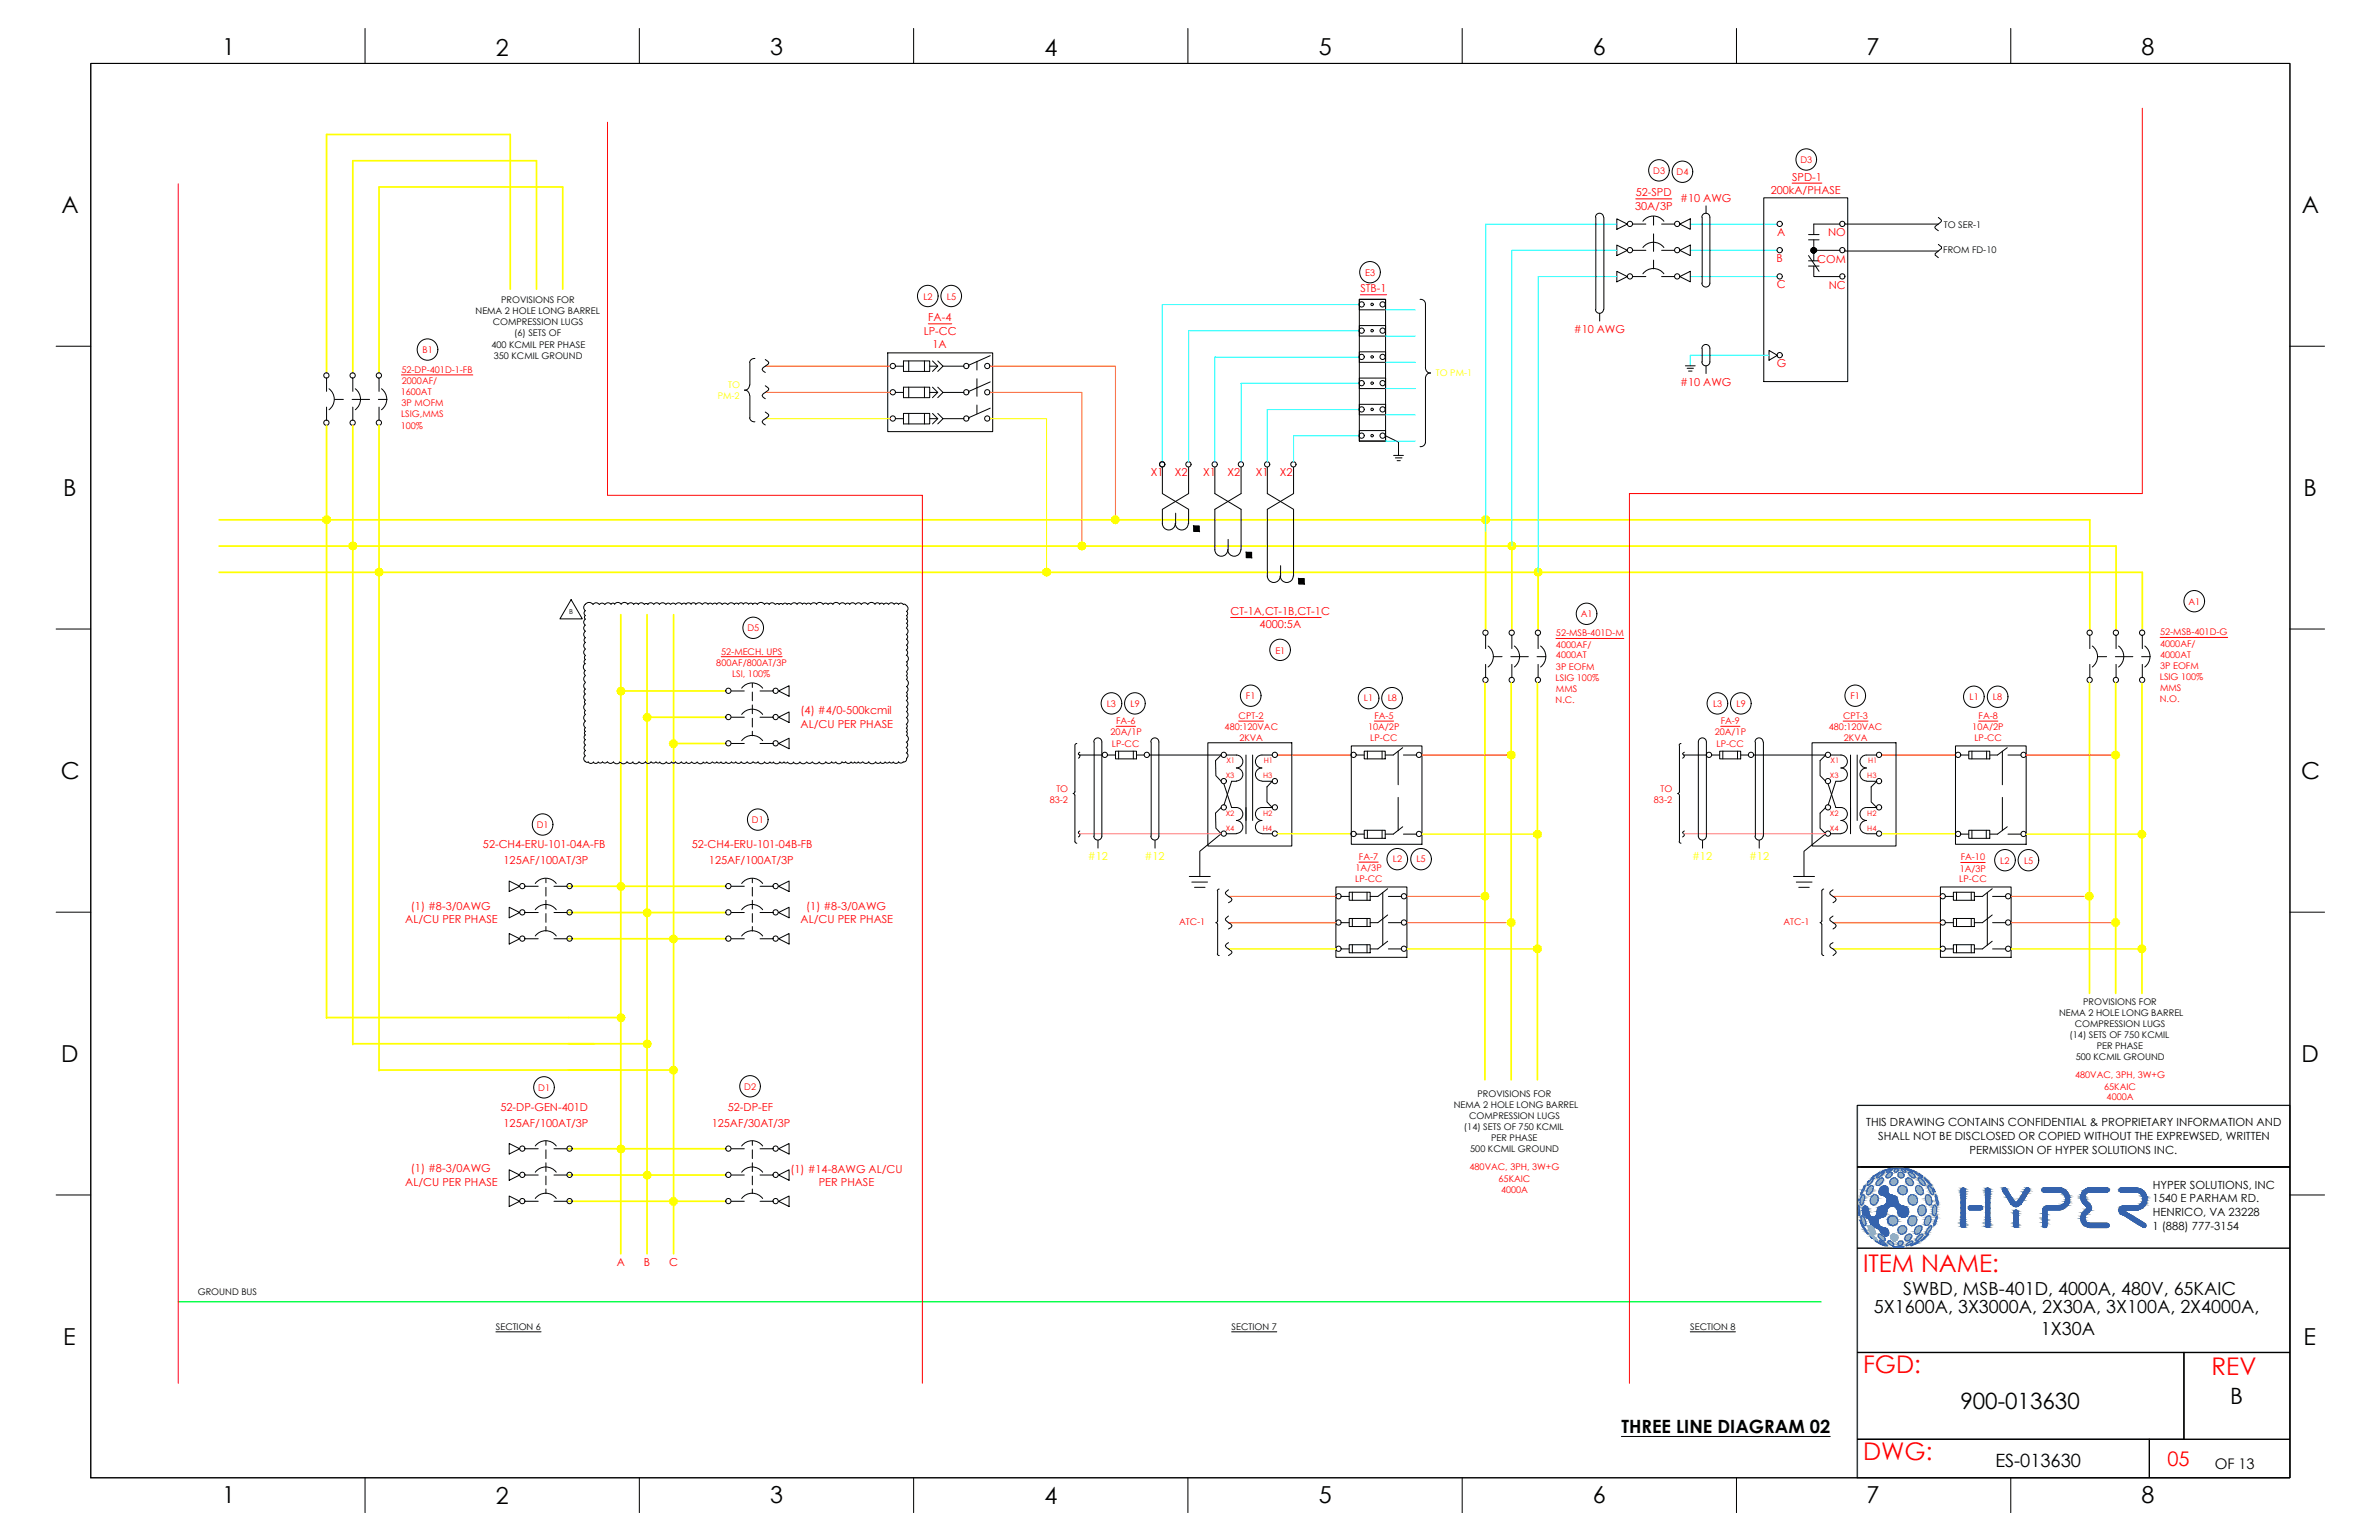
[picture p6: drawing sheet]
<svg xmlns="http://www.w3.org/2000/svg" width="432mm" height="279mm" viewBox="0 0 432 279" stroke-linecap="round" stroke-linejoin="round" font-family="sans-serif">
<defs><g id="words">
<g font-size="4.4" fill="#f00">
<text x="338.2" y="230.8">ITEM NAME:</text>
<text x="338.2" y="249.1">FGD:</text>
<text x="401.4" y="249.4">REV</text>
<text x="338.2" y="264.9">DWG:</text>
</g>
<g font-size="4.2">
<text x="40.4" y="10">1</text>
<text x="90" y="10.1">2</text>
<text x="139.8" y="10">3</text>
<text x="189.6" y="10.1">4</text>
<text x="239.4" y="10">5</text>
<text x="289.1" y="10">6</text>
<text x="338.8" y="10">7</text>
<text x="388.7" y="10">8</text>
<text x="11.1" y="38.7">A</text>
<text x="417.8" y="38.7">A</text>
<text x="11.5" y="90">B</text>
<text x="418.1" y="90">B</text>
<text x="11" y="141.3">C</text>
<text x="417.7" y="141.3">C</text>
<text x="11.1" y="192.7">D</text>
<text x="417.7" y="192.7">D</text>
<text x="11.5" y="244">E</text>
<text x="418.1" y="244">E</text>
<text x="40.4" y="272.7">1</text>
<text x="90" y="272.8">2</text>
<text x="139.8" y="272.7">3</text>
<text x="189.6" y="272.8">4</text>
<text x="239.4" y="272.7">5</text>
<text x="289.1" y="272.7">6</text>
<text x="338.8" y="272.7">7</text>
<text x="388.7" y="272.7">8</text>
</g>
<g font-size="4.1">
<text x="355.8" y="255.7">900-013630</text>
<text x="404.8" y="254.7">B</text>
</g>
<text font-size="3.6" fill="#f00" x="393.4" y="266">05</text>
<g font-size="3.3">
<text x="340.1" y="238.2">5X1600A, 3X3000A, 2X30A, 3X100A, 2X4000A,</text>
<text x="345.4" y="235">SWBD, MSB-401D, 4000A, 480V, 65KAIC</text>
<text x="370.4" y="242.1">1X30A</text>
<text x="294.3" y="259.9">THREE LINE DIAGRAM 02</text>
<text x="362.2" y="266.1">ES-013630</text>
</g>
<text font-size="2.7" x="402" y="266.5">OF 13</text>
<g font-size="2" fill="#f00">
<text x="296.9" y="35.6">52-SPD</text>
<text x="321.4" y="35.2">200kA/PHASE</text>
<text x="325.3" y="32.8">SPD-1</text>
<text x="296.8" y="38.1">30A/3P</text>
<text x="305" y="36.6">#10 AWG</text>
<text x="322.4" y="47.6">B</text>
<text x="322.5" y="42.8">A</text>
<text x="329.8" y="47.6">COM</text>
<text x="331.8" y="42.8">NO</text>
<text x="246.9" y="53">STB-1</text>
<text x="322.5" y="52.3">C</text>
<text x="331.9" y="52.4">NC</text>
<text x="168.5" y="58.3">FA-4</text>
<text x="167.7" y="60.7">LP-CC</text>
<text x="169.3" y="63.1">1A</text>
<text x="285.7" y="60.5">#10 AWG</text>
<text x="305" y="70">#10 AWG</text>
<text x="322.5" y="66.6">G</text>
<text x="208.9" y="86.4">X1</text>
<text x="213.3" y="86.4">X2</text>
<text x="218.4" y="86.4">X1</text>
<text x="222.8" y="86.4">X2</text>
<text x="227.9" y="86.4">X1</text>
<text x="232.3" y="86.4">X2</text>
<text x="223.4" y="111.6">CT-1A,CT-1B,CT-1C</text>
<text x="228.6" y="114">4000:5A</text>
<text x="145.3" y="129.6">(4) #4/0-500kcmil</text>
<text x="145.3" y="132">AL/CU PER PHASE</text>
<text x="87.7" y="153.9">52-CH4-ERU-101-04A-FB</text>
<text x="125.6" y="153.9">52-CH4-ERU-101-04B-FB</text>
<text x="91.4" y="156.8">125AF/100AT/3P</text>
<text x="128.7" y="156.8">125AF/100AT/3P</text>
<text x="73.6" y="167.5">AL/CU PER PHASE</text>
<text x="74.6" y="165.1">(1) #8-3/0AWG</text>
<text x="145.3" y="167.5">AL/CU PER PHASE</text>
<text x="146.3" y="165.1">(1) #8-3/0AWG</text>
<text x="90.8" y="201.6">52-DP-GEN-401D</text>
<text x="132.1" y="201.6">52-DP-EF</text>
<text x="91.4" y="204.4">125AF/100AT/3P</text>
<text x="129.2" y="204.4">125AF/30AT/3P</text>
<text x="73.6" y="215.1">AL/CU PER PHASE</text>
<text x="74.6" y="212.6">(1) #8-3/0AWG</text>
<text x="143.5" y="212.7">(1) #14-8AWG AL/CU</text>
<text x="148.6" y="215.2">PER PHASE</text>
<text x="112" y="229.6">A</text>
<text x="116.9" y="229.6">B</text>
<text x="121.4" y="229.6">C</text>
</g>
<g font-size="2" fill="#ff0">
<text x="197.4" y="156.1">#12</text>
<text x="207.7" y="156.1">#12</text>
<text x="307.1" y="156.1">#12</text>
<text x="317.5" y="156.1">#12</text>
</g>
<g font-size="2">
<text x="338.7" y="204.4">THIS DRAWING CONTAINS CONFIDENTIAL &amp; PROPRIETARY INFORMATION AND</text>
<text x="340.9" y="206.8">SHALL NOT BE DISCLOSED OR COPIED WITHOUT THE EXPREWSED, WRITTEN</text>
<text x="357.5" y="209.3">PERMISSION OF HYPER SOLUTIONS INC.</text>
<text x="390.7" y="215.7">HYPER SOLUTIONS, INC</text>
<text x="390.7" y="218.1">1540 E PARHAM RD.</text>
<text x="390.7" y="220.6">HENRICO, VA 23228</text>
<text x="390.7" y="223.2">1 (888) 777-3154</text>
</g>
<g font-size="1.7" fill="#f00">
<text x="326.8" y="29.5">D3</text>
<text x="300.1" y="31.6">D3</text>
<text x="304.3" y="31.8">D4</text>
<text x="247.8" y="50">E3</text>
<text x="167.6" y="54.4">L2</text>
<text x="171.9" y="54.4">L5</text>
<text x="76.7" y="64">B1</text>
<text x="72.7" y="71.7">1600AT</text>
<text x="72.9" y="67.7">52-DP-401D-1-FB</text>
<text x="72.9" y="69.7">2000AF/</text>
<text x="72.7" y="77.8">100%</text>
<text x="72.8" y="75.7">LSIG,MMS</text>
<text x="72.9" y="73.7">3P MOFM</text>
<text x="286.9" y="112">A1</text>
<text x="397.2" y="109.7">A1</text>
<text x="130.9" y="118.8">52-MECH. UPS</text>
<text x="135.7" y="114.5">D5</text>
<text x="231.5" y="118.6">E1</text>
<text x="282.4" y="115.5">52-MSB-401D-M</text>
<text x="282.4" y="117.5">4000AF/</text>
<text x="282.4" y="119.5">4000AT</text>
<text x="392.1" y="115.3">52-MSB-401D-G</text>
<text x="392.1" y="117.3">4000AF/</text>
<text x="392.1" y="119.3">4000AT</text>
<text x="130" y="120.8">800AF/800AT/3P</text>
<text x="132.9" y="122.8">LSI, 100%</text>
<text x="282.3" y="123.5">LSIG 100%</text>
<text x="282.4" y="121.5">3P EOFM</text>
<text x="282.4" y="125.6">MMS</text>
<text x="392" y="123.4">LSIG 100%</text>
<text x="392.1" y="121.4">3P EOFM</text>
<text x="392.1" y="125.4">MMS</text>
<text x="200.9" y="128.3">L3</text>
<text x="202.6" y="131.4">FA-6</text>
<text x="205.2" y="128.3">L9</text>
<text x="224.8" y="130.4">CPT-2</text>
<text x="226.2" y="126.8">F1</text>
<text x="247.6" y="127.3">L1</text>
<text x="249.5" y="130.4">FA-5</text>
<text x="251.9" y="127.3">L8</text>
<text x="282.3" y="127.6">N.C.</text>
<text x="310.9" y="128.2">L3</text>
<text x="312.3" y="131.4">FA-9</text>
<text x="315.2" y="128.2">L9</text>
<text x="334.5" y="130.4">CPT-3</text>
<text x="335.9" y="126.8">F1</text>
<text x="357.5" y="127">L1</text>
<text x="359.1" y="130.4">FA-8</text>
<text x="361.7" y="127">L8</text>
<text x="392" y="127.4">N.O.</text>
<text x="201.6" y="133.4">20A/1P</text>
<text x="201.8" y="135.5">LP-CC</text>
<text x="222.3" y="132.5">480:120VAC</text>
<text x="224.9" y="134.5">2KVA</text>
<text x="248.3" y="132.5">10A/2P</text>
<text x="248.7" y="134.5">LP-CC</text>
<text x="311.2" y="133.4">20A/1P</text>
<text x="311.6" y="135.5">LP-CC</text>
<text x="331.9" y="132.5">480:120VAC</text>
<text x="334.7" y="134.5">2KVA</text>
<text x="358" y="132.5">10A/2P</text>
<text x="358.4" y="134.5">LP-CC</text>
<text x="191.7" y="143.7">TO</text>
<text x="301.4" y="143.7">TO</text>
<text x="136.5" y="149.4">D1</text>
<text x="190.5" y="145.7">83-2</text>
<text x="300.2" y="145.7">83-2</text>
<text x="97.4" y="150.2">D1</text>
<text x="246" y="160.1">LP-CC</text>
<text x="246" y="158.1">1A/3P</text>
<text x="246.7" y="156.1">FA-7</text>
<text x="252.8" y="156.5">L2</text>
<text x="257.1" y="156.5">L5</text>
<text x="355.6" y="160.1">LP-CC</text>
<text x="355.7" y="158.1">1A/3P</text>
<text x="355.9" y="156.1">FA-10</text>
<text x="363.1" y="156.7">L2</text>
<text x="367.4" y="156.7">L5</text>
<text x="214" y="167.8">ATC-1</text>
<text x="323.7" y="167.8">ATC-1</text>
<text x="97.7" y="197.9">D1</text>
<text x="135.1" y="197.8">D2</text>
<text x="376.6" y="195.7">480VAC, 3PH, 3W+G</text>
<text x="381.9" y="197.7">65KAIC</text>
<text x="382.4" y="199.7">4000A</text>
<text x="266.7" y="212.4">480VAC, 3PH, 3W+G</text>
<text x="272" y="214.4">65KAIC</text>
<text x="272.4" y="216.4">4000A</text>
</g>
<g font-size="1.7">
<text x="352.8" y="41.4">TO SER-1</text>
<text x="352.7" y="45.9">FROM FD-10</text>
<text x="86.3" y="57">NEMA 2 HOLE LONG BARREL</text>
<text x="89.4" y="59">COMPRESSION LUGS</text>
<text x="91" y="55">PROVISIONS FOR</text>
<text x="89.2" y="63.1">400 KCMIL PER PHASE</text>
<text x="89.6" y="65.1">350 KCMIL GROUND</text>
<text x="93.3" y="61">(6) SETS OF</text>
<text x="373.7" y="184.3">NEMA 2 HOLE LONG BARREL</text>
<text x="378.1" y="182.3">PROVISIONS FOR</text>
<text x="375.6" y="188.4">(14) SETS OF 750 KCMIL</text>
<text x="376.6" y="186.3">COMPRESSION LUGS</text>
<text x="380.6" y="190.4">PER PHASE</text>
<text x="376.8" y="192.4">500 KCMIL GROUND</text>
<text x="263.9" y="201">NEMA 2 HOLE LONG BARREL</text>
<text x="266.7" y="203">COMPRESSION LUGS</text>
<text x="268.2" y="199">PROVISIONS FOR</text>
<text x="265.7" y="205.1">(14) SETS OF 750 KCMIL</text>
<text x="266.9" y="209.1">500 KCMIL GROUND</text>
<text x="270.7" y="207.1">PER PHASE</text>
<text x="35.9" y="235">GROUND BUS</text>
<text x="90" y="241.3">SECTION 6</text>
<text x="223.5" y="241.3">SECTION 7</text>
<text x="306.8" y="241.3">SECTION 8</text>
</g>
<g font-size="1.7" fill="#ff0">
<text x="132.2" y="70.4">TO</text>
<text x="260.6" y="68.3">TO PM-1</text>
<text x="130.3" y="72.5">PM-2</text>
</g>
<g font-size="1.4" fill="#f00">
<text x="222.5" y="141.2">X3</text>
<text x="222.6" y="138.4">X1</text>
<text x="229.3" y="141.2">H3</text>
<text x="229.4" y="138.4">H1</text>
<text x="332.1" y="141.2">X3</text>
<text x="332.3" y="138.4">X1</text>
<text x="338.9" y="141.2">H3</text>
<text x="339.1" y="138.4">H1</text>
<text x="222.5" y="148">X2</text>
<text x="229.3" y="148">H2</text>
<text x="332.1" y="148">X2</text>
<text x="338.9" y="148">H2</text>
<text x="222.5" y="150.8">X4</text>
<text x="229.2" y="150.8">H4</text>
<text x="332.1" y="150.8">X4</text>
<text x="338.9" y="150.8">H4</text>
</g>
<text font-size="1.2" x="103.3" y="111.5">B</text>
</g></defs>
<!-- layer: GRID -->
<path d="M415.6 200.5h-78.5v67.5" fill="none" stroke="#6ec1dd" stroke-width=".25"/>
<!-- layer: BUS -->
<g fill="none" stroke="#ff0" stroke-width=".32">
<path d="M92.6 52.5v-28.1h-33.3v43.3M97.4 52.5v-23.3h-33.4v38.5M102.1 52.5v-18.6h-33.3v33.8M59.3 77.2v107.5M64 77.2v112.3M68.8 77.2v117.1M39.8 94.3h339.5v20.1M39.8 99.1h344.3v15.3M269.6 94.3v20.1M274.4 99.1v15.3M39.8 103.8h349v10.6M112.7 111.5v116"/>
<path d="M117.4 111.5v116M122.3 111.5v116M279.2 103.8v10.6M112.7 125.4h19.1M117.4 130.1h14.4M122.3 134.9h9.5M269.5 123.9v72M274.3 123.9v72M279 123.9v72M379.3 123.9v56.3M384 123.9v56.3M388.8 123.9v56.3"/>
<path d="M103.2 160.8h28.6M103.2 165.6h28.6M103.2 170.3h28.6M59.3 184.6h53.4M64 189.4h53.4M68.8 194.1h53.5M103.2 208.4h28.6M103.2 213.2h28.6M103.2 217.9h28.6"/>
</g>
<!-- layer: 0 -->
<g fill="none" stroke="#000" stroke-width=".18">
<path d="M16.5 11.5h399.1v256.6h-399.1zM66.3 5.2v6.3M116 5.2v6.3M165.8 5.2v6.3M215.6 5.2v6.3M265.4 5.2v6.3M315.2 5.2v6.3M365 5.2v6.3M289.6 39.4a.73 .73 0 0 1 .7-.7 .73 .73 0 0 1 .7 .7M289.7 39.4v16.7M291.1 39.4v16.7M293.5 39.7l1.9 1-1.9 .9z"/>
<path d="M300.1 39.3v1.5M308.9 39.4a.73 .73 0 0 1 .7-.7 .73 .73 0 0 1 .8 .7v12a.73 .73 0 0 1-.8 .7 .73 .73 0 0 1-.7-.7M309 39.4v12M309.7 37.4v1.3M320.1 35.9h15.3v33.3h-15.3zM351.8 39.4l.6 .7-1.2 1.1 .6 .7M246.7 54.3h4.8v1.9h-4.8zM246.7 59.1h4.8v1.9h-4.8zM246.7 54.3h4.8v25.7h-4.8zM257.7 54.3a.86 .86 0 0 1 1 .7M258.7 55.1v11.7M289.6 56.1a.73 .73 0 0 0 .7 .7 .73 .73 0 0 0 .7-.7"/>
<path d="M290.4 56.8v1.4M293.5 44.5l1.9 .9-1.9 1zM293.5 49.2l1.9 1-1.9 .9zM296.3 50.2h2.4M296.3 45.4h2.4M296.3 40.7h2.4M298.2 49.7a2.38 2.38 0 0 1 3.8 0M298.2 44.9a2.38 2.38 0 0 1 3.8 0M298.2 40.1a2.38 2.38 0 0 1 3.8 0M300.1 42.4v3.2M300.1 47.2v1.6M301.6 50.2h2.3"/>
<path d="M301.6 45.4h2.3M301.6 40.7h2.3M304.9 40.7l1.9-1v1.9zM304.9 45.4l1.9-.9v1.9zM304.9 50.2l1.9-1v1.9zM328.3 46.4l1.9 2.8M328.3 43.5h1.9M328.3 42.6h1.9M328.3 48.3h1.9M328.3 47.3h1.9M329.2 48.3v1.9h4.8M329.2 45.4h4.8"/>
<path d="M329.2 43.5v3.8M334 40.7h-4.8v1.9M334.9 40.7h16.9M334.9 45.5h16.9M351.8 44.3l.6 .5v.3l-1.2 .9v.3l.6 .5M10.2 62.8h6.3M59.3 68.7v2.3M59.3 73.9v2.4M59.7 70.5a2.38 2.38 0 0 1 0 3.8M60.7 72.5h1.6M63.9 72.5h3.2M64 68.7v2.3"/>
<path d="M64 73.9v2.4M64.5 70.5a2.38 2.38 0 0 1 0 3.8M68.7 72.5h1.6M68.8 68.7v2.3M68.8 73.9v2.4M69.2 70.5a2.38 2.38 0 0 1 0 3.8M135.1 70.8a.95 .95 0 0 1 .9 .9M136 69.8a.95 .95 0 0 1-.9 1M136.1 75.8a.86 .86 0 0 0 .9 .7M136.1 65.8v4.1M136.1 71.8v4M137 65a.86 .86 0 0 0-.9 .8"/>
<path d="M138.9 65.2l.6 .6a1.64 1.64 0 0 1-1 .9l-.2 .3 .6 .6M138.9 70l.6 .6a1.64 1.64 0 0 1-1 .9l-.2 .3 .6 .5M138.9 74.8l.6 .5a1.64 1.64 0 0 1-1 .9l-.2 .3 .6 .6M161.1 64h19.1v14.3h-19.1zM162.6 66.4h1.4M162.6 71.2h1.4M162.6 76h1.4M164 65.5h4.7v1.9h-4.7zM164 70.2h4.7v2h-4.7zM164 75h4.7v1.9h-4.7zM164.9 65.5v1.9M164.9 70.2v2"/>
<path d="M164.9 75v1.9M167.8 65.5v1.9M167.8 70.2v2M167.8 75v1.9M168.7 66.4h1.5M168.7 71.2h1.5M168.7 76h1.5M169.3 65.5l.9 .9-.9 1M169.3 70.2l.9 1-.9 1M169.3 75l.9 1-.9 .9M170.2 65.5l1 .9-1 1M170.2 70.2l1 1-1 1"/>
<path d="M170.2 75l1 1-1 .9M171.2 66.4h3.8M171.2 71.2h3.8M171.2 76h3.8M177.3 65.5v1.6M177.3 68.7v3.2M177.3 73.5v1.6M179.7 64.5l-3.8 1.7M179.7 69.3l-3.8 1.7M179.7 74.1l-3.8 1.7M246.7 63.8h4.8v1.9h-4.8zM246.7 68.6h4.8v1.9h-4.8z"/>
<path d="M246.7 73.4h4.8v1.9h-4.8zM246.7 78.1h4.8v1.9h-4.8zM251.5 79.1l2.3 1.1v2.4M258.7 66.7a.95 .95 0 0 0 .9 1M258.7 68.7v11.6M259.6 67.6a.95 .95 0 0 0-.9 1M305.9 66.4h1.8M306.2 66.8h1.2M306.5 67.3h.6M308.9 63.2a.73 .73 0 0 1 .7-.7 .73 .73 0 0 1 .8 .7M309 63.3v2.4M309.7 66.4v1.4"/>
<path d="M310.4 63.3v2.3a.73 .73 0 0 1-.8 .8 .73 .73 0 0 1-.7-.8M321.1 63.6l1.5 .9-1.5 .9zM415.6 62.8h6.3M211 84.8v4.7l4.7 2.9v2.6M211 95a1.17 1.17 0 0 0 1.1 1.2 1.17 1.17 0 0 0 1.2-1.2 1.17 1.17 0 0 0 1.2 1.2 1.17 1.17 0 0 0 1.2-1.2M213.4 93.1v1.9M215.7 84.8v4.7l-4.7 2.9v2.6M216.7 95.5h.9v.9h-.9zM220.5 84.8v4.7l4.8 2.9v7.4M220.5 99.7a1.17 1.17 0 0 0 1.2 1.2 1.17 1.17 0 0 0 1.1-1.2 1.17 1.17 0 0 0 1.2 1.2 1.17 1.17 0 0 0 1.2-1.2M222.9 97.9v1.9M225.3 84.8v4.7l-4.8 2.9v7.4"/>
<path d="M230 84.8v4.7l4.8 2.9v12.1M234.8 84.8v4.7l-4.8 2.9v12.1M252.9 82.6h1.8M253.3 83.1h1.2M253.6 83.6h.6M258.7 80.3a.86 .86 0 0 1-1 .7M10.2 114.1h6.3M106.2 119.7l-.2 .4 .2 .4M106.2 109.7a.86 .86 0 0 1 1.4 0M106.2 112.3l-.3 .6 .3 .5-.2 .4v.4l.2 .3M106.2 117.8l-.3 .5 .3 .6M106.2 110.8l-.2 .4 .2 .5"/>
<path d="M106.2 115.7l-.2 .4 .2 .5M106.2 111.7a.41 .41 0 0 0 0 .6M106.3 114.5a.73 .73 0 0 0 0 1.2M106.3 116.5a.73 .73 0 0 0 0 1.2M106.3 109.6a.73 .73 0 0 0 0 1.2M106.3 118.9l-.2 .4 .2 .4M107.7 109.6l.5-.2 .5 .2M108.8 109.7l.5-.3 .5 .3M109.8 109.6l.6-.2 .5 .2M110.9 109.6a.41 .41 0 0 1 .7 0M111.5 109.6a.73 .73 0 0 1 1.2 0M112.7 109.6a.71 .71 0 0 1 1.2 0l.6-.2 .5 .2"/>
<path d="M115 109.7l.4-.3 .5 .3M115.8 109.6l.6-.2 .5 .2M116.9 109.7a.41 .41 0 0 1 .7 0M117.6 109.6l.5-.2 .6 .2M118.7 109.6l.5-.2 .5 .2M119.7 109.7a.73 .73 0 0 1 1.2 0M120.9 109.6l.4-.2 .4 .2M121.7 109.7l.5-.3 .4 .3M124.5 109.6l.5-.2 .5 .2M124.5 109.6l-.4-.2-.4 .2-.5-.2-.6 .2M125.4 109.6l.5-.2 .4 .2M126.3 109.7a.73 .73 0 0 1 1.2 0"/>
<path d="M127.5 109.6l.5-.2 .5 .2 .4-.2 .4 .2M129.3 109.6l.4-.2 .4 .2M130.1 109.6l.5-.2 .4 .2M131.1 109.7l.5-.3 .5 .3M132.1 109.7a.73 .73 0 0 1 1.2 0M133.3 109.6l.4-.2 .4 .2M134 109.6l.5-.2 .4 .2M134.9 109.6l.5-.2 .5 .2 .4-.2 .4 .2M136.6 109.7l.4-.3 .5 .3M137.5 109.6a.79 .79 0 0 1 1.3 0M138.7 109.7l.5-.3 .4 .3M139.6 109.6l.5-.2 .6 .2"/>
<path d="M140.8 109.7a.41 .41 0 0 1 .6 0M141.4 109.7a.41 .41 0 0 1 .7 0M142.1 109.6l.4-.2 .4 .2M142.9 109.7a.41 .41 0 0 1 .6 0M143.6 109.6l.5-.2 .6 .2M144.7 109.6l.5-.2 .5 .2M145.6 109.6a.41 .41 0 0 1 .7 0M146.4 109.6l.3-.2 .5 .2 .5-.2 .5 .2M148.2 109.6a.73 .73 0 0 1 1.2 0M149.4 109.7l.5-.3 .4 .3 .3-.2h.3l.3 .2M151.2 109.6a.71 .71 0 0 1 1.2 0l.5-.2 .6 .2 .4-.2 .3 .2M154.2 109.6l.5-.2 .6 .2"/>
<path d="M155.3 109.6l.5-.2 .5 .2M156.3 109.7a.73 .73 0 0 1 1.2 0M157.5 109.6a.79 .79 0 0 1 1.3 0M158.8 109.6l.5-.2 .4 .2M159.6 109.6l.4-.2 .4 .2M160.4 109.7l.4-.3 .5 .3M161.3 109.6l.5-.2 .5 .2 .4-.2 .4 .2M163.1 109.7l.2-.2h.4a.4 .4 0 0 0 .6 .1l.2 .3M164.5 117.9l.2 .5-.2 .5M164.5 113.9a.73 .73 0 0 1 0 1.2M164.5 111.7a.41 .41 0 0 1 0 .6M164.5 117l.2 .5-.2 .4"/>
<path d="M164.5 115.1l.2 .5-.2 .4M164.5 116l.3 .5-.3 .6M164.5 109.9l.3 .5-.3 .6M164.5 112.3l.2 .4-.2 .4 .2 .4-.2 .3M164.5 110.9l.2 .4-.2 .4M164.6 118.9a.73 .73 0 0 1 0 1.2M226.2 100.2h1v1h-1zM230 104.5a1.17 1.17 0 0 0 1.2 1.2 1.17 1.17 0 0 0 1.2-1.2 1.17 1.17 0 0 0 1.1 1.2 1.17 1.17 0 0 0 1.2-1.2M232.4 102.6v1.9M235.7 105h1v.9h-1zM269.6 115.3v2.4M270.1 117.2a2.38 2.38 0 0 1 0 3.8"/>
<path d="M271 119.1h1.6M274.2 119.1h3.2M274.4 115.3v2.4M274.9 117.2a2.38 2.38 0 0 1 0 3.8M279 119.1h1.6M279.2 115.3v2.4M279.6 117.2a2.38 2.38 0 0 1 0 3.8M379.3 115.3v2.4M379.8 117.2a2.38 2.38 0 0 1 0 3.8M380.8 119.1h1.6M383.9 119.1h3.2M384.1 115.3v2.4"/>
<path d="M384.5 117.2a2.38 2.38 0 0 1 0 3.8M388.7 119.1h1.6M388.8 115.3v2.4M389.3 117.2a2.38 2.38 0 0 1 0 3.8M415.6 114.1h6.3M106.2 137.2l-.3 .5 .3 .4M106.2 120.4a.79 .79 0 0 0 0 1.3l-.2 .4 .2 .4M106.2 138.1a.35 .35 0 0 0 .6 .1M106.2 125l-.2 .5 .2 .4-.3 .6 .3 .5M106.2 133.3l-.2 .5 .2 .4M106.2 127a.41 .41 0 0 0 0 .7M106.2 132.7a.41 .41 0 0 0 0 .7"/>
<path d="M106.3 122.6a.73 .73 0 0 0 0 1.2M106.3 123.8a.73 .73 0 0 0 0 1.2M106.3 127.7a.73 .73 0 0 0 0 1.2 .42 .42 0 0 0-.1 .7M106.3 129.6a.73 .73 0 0 0 0 1.2 .74 .74 0 0 0 0 1.2 .42 .42 0 0 0-.1 .7M106.3 134.2l-.3 .5 .3 .5-.3 .3v.4l.3 .3M106.3 136.1l-.3 .5 .3 .5M106.8 138.3l.4 .2 .5-.2M109.3 138.2l.5 .2 .4-.2M109.4 138.2l-.4 .2-.4-.1-.5 .2-.4-.2M110.3 138.2l.5 .3 .6-.3M111.3 138.3a.73 .73 0 0 0 1.2 0M114.8 138.3l.6 .3 .5-.3"/>
<path d="M114.9 138.2l-.5 .3-.6-.3a.79 .79 0 0 1-1.3 0M116 138.2a.73 .73 0 0 0 1.2 0M117.2 138.3l.5 .2 .5-.2M118.2 138.2l.4 .2 .5-.2M119.1 138.3a.41 .41 0 0 0 .7 0M119.7 138.3a.73 .73 0 0 0 1.2 0l.5 .2 .5-.2a.4 .4 0 0 0 .7 0M122.6 138.2l.5 .3 .6-.3M123.7 138.3l.4 .2 .5-.2M124.5 138.3l.5 .2 .5-.2M125.5 138.3l.5 .2 .5-.2M126.6 138.3l.5 .3 .6-.3M129.3 138.3l-.5 .2-.5-.2a.41 .41 0 0 1-.7 0"/>
<path d="M129.3 138.2l.4 .2 .4-.2M130.1 138.2l.4 .2 .4-.2 .4 .3 .5-.2 .5 .2 .5-.2 .4 .1 .3-.2 .5 .3 .5-.2M132.7 130.1h2.4M132.7 134.9h2.4M132.7 125.4h2.4M134.5 138.2l.6 .3 .5-.3M134.6 129.6a2.38 2.38 0 0 1 3.8 0M134.6 134.4a2.38 2.38 0 0 1 3.8 0M134.6 124.9a2.38 2.38 0 0 1 3.8 0M135.6 138.3l.5 .2 .5-.2M136.6 124v.7M136.6 125.6v1.5"/>
<path d="M136.6 127.9v1.6M136.6 130.3v1.6M136.6 132.7v.8M136.7 138.2l.5 .2 .4-.2M137.6 138.3a.73 .73 0 0 0 1.2 0l.5 .2 .4-.2a.4 .4 0 0 0 .7 0M138 130.1h2.4M138 134.9h2.4M138 125.4h2.4M140.4 138.3a.73 .73 0 0 0 1.2 0M141.3 125.4l1.9-1v1.9zM141.3 130.1l1.9-.9v1.9zM141.3 134.9l1.9-1v1.9z"/>
<path d="M141.5 138.2l.4 .2 .4-.2a.37 .37 0 0 0 .7 .1M143 138.3l.5 .3 .6-.3M144 138.3a.73 .73 0 0 0 1.2 0 .74 .74 0 0 0 1.2 0M146.4 138.3l.5 .2 .5-.2M147.5 138.3a.73 .73 0 0 0 1.2 0 .74 .74 0 0 0 1.2 0M149.9 138.2l.5 .3 .6-.3M150.9 138.2l.4 .2 .4-.2M151.7 138.3l.6 .3 .5-.3M152.8 138.2a.41 .41 0 0 0 .7 0M153.5 138.3l.5 .2 .5-.2a.4 .4 0 0 0 .6 0M155.1 138.3a.41 .41 0 0 0 .7 0M155.8 138.2l.3 .2 .4-.2"/>
<path d="M156.6 138.2l.6 .3 .5-.3M157.7 138.2a.79 .79 0 0 0 1.3 0M158.9 138.3l.5 .2 .4-.2M161.4 138.2l-.4 .2-.4-.1-.4 .2-.4-.2M163.1 138.2l.4 .2 .5-.2M163.1 138.3l-.5 .2-.5-.2a.41 .41 0 0 1-.6 0M164.5 135.6l.2 .5-.2 .5M164.5 134.6l.2 .5-.2 .5M164.5 130.2a.75 .75 0 0 1 0 1.2 .43 .43 0 0 1 0 .7 .41 .41 0 0 1 0 .7M164.5 127.1a.73 .73 0 0 1 0 1.2M164.5 132.7a.41 .41 0 0 1 0 .7M164.5 125.6a.41 .41 0 0 1 0 .7"/>
<path d="M164.5 121.9a.43 .43 0 0 1 0 .7 .41 .41 0 0 1 0 .7M164.5 120a.41 .41 0 0 1 0 .7M164.5 124.5l.3 .6-.3 .5M164.5 120.7l.3 .6-.3 .5M164.5 123.3a.79 .79 0 0 1 0 1.3M164.5 128.3l.2 .4-.2 .4 .3 .5-.3 .6M164.5 126.3l.2 .4-.2 .4M164.6 136.6l.2 .3v.4l-.3 .3-.1 .5-.4 .2M164.6 133.4a.73 .73 0 0 1 0 1.2M195.1 135.3v8.4M195.4 134.9l-.3 .3M196 136.5l-.3 .4 .4 .2-.4 .5"/>
<path d="M198.5 134.6a.73 .73 0 0 1 .8-.7 .73 .73 0 0 1 .7 .7M198.6 134.6v17.1M200 134.6v17.1M201 137h1.5M202.5 136.3h3.8v1.4h-3.8zM203 136.3v1.4M205.7 136.3v1.4M206.3 137h1.4M208.9 134.6a.73 .73 0 0 1 .7-.7 .73 .73 0 0 1 .7 .7M208.9 134.6v17.1M210.3 134.6v17.1M219.2 134.8h15.3v18.7h-15.3z"/>
<path d="M221.6 137l-1 1 .1 2.7 .9 1M222.6 137h1.8M224.4 137a1.17 1.17 0 0 1 1.2 1.2 1.17 1.17 0 0 1-1.2 1.1 1.17 1.17 0 0 1 1.2 1.2 1.17 1.17 0 0 1-1.2 1.2M230.9 137h-1.9a1.17 1.17 0 0 0-1.1 1.2 1.17 1.17 0 0 0 1.1 1.1 1.17 1.17 0 0 0-1.1 1.2 1.17 1.17 0 0 0 1.1 1.2M245.3 135.3h12.8v17.9h-12.8zM246.2 137h1.4M247.6 136.3h3.8v1.4h-3.8zM248.2 136.3v1.4M250.9 136.3v1.4M253.8 136.3v6.1M254.6 135.7l-1.7 1.3h-1.5M254.7 137h2.4"/>
<path d="M269.6 120.5v2.5M274.4 120.5v2.5M279.2 120.5v2.5M304.8 135.3v8.4M305.1 134.9l-.3 .3M305.7 136.5l-.3 .2 .3 .4-.3 .5M308.3 134.6v17.1M308.3 134.6a.73 .73 0 0 1 .7-.7 .73 .73 0 0 1 .7 .7M309.7 134.6v17.1M310.7 137h1.4M312.1 136.3h3.8v1.4h-3.8zM312.7 136.3v1.4"/>
<path d="M315.4 136.3v1.4M315.9 137h1.4M318.5 134.6a.73 .73 0 0 1 .8-.7 .73 .73 0 0 1 .7 .7M318.6 134.6v17.1M320.1 134.6v17.1M328.9 134.8h15.2v18.7h-15.2zM331.4 137l-1 1v2.7l1 1M332.3 137h1.8a1.17 1.17 0 0 1 1.2 1.2 1.17 1.17 0 0 1-1.2 1.1 1.17 1.17 0 0 1 1.2 1.2 1.17 1.17 0 0 1-1.2 1.2M340.6 137h-1.8a1.17 1.17 0 0 0-1.2 1.2 1.17 1.17 0 0 0 1.2 1.1 1.17 1.17 0 0 0-1.2 1.2 1.17 1.17 0 0 0 1.2 1.2M354.9 135.3h12.9v17.9h-12.9zM355.9 137h1.4M357.3 136.3h3.9v1.4h-3.9z"/>
<path d="M357.9 136.3v1.4M360.6 136.3v1.4M363.4 136.3v6.1M364.3 135.7l-1.8 1.3h-1.3M364.5 137h2.3M379.3 120.5v2.5M384.1 120.5v2.5M388.8 120.5v2.5M92.4 159.8l1.9 1-1.9 .9zM99.1 159.4v.8M136.6 159.4v.8M195.1 144.3v8.4"/>
<path d="M195.1 143.6l-.3 .4 .3 .3M195.1 152.7l.3 .3M196 150.8l-.3 .3 .4 .3-.4 .4M198.5 151.7a.73 .73 0 0 0 .8 .7 .73 .73 0 0 0 .7-.7M199.3 152.5v1.4M208.9 151.7a.73 .73 0 0 0 .7 .7 .73 .73 0 0 0 .7-.7M209.6 152.5v1.4M215.9 159h3.8M221.6 146.5l-1 1 .1 2.8 .9 1-3.8 3.1v4.6M222.2 142.3l1.3 4.2h.9M222.6 151.3h1.8M224.4 146.5a1.17 1.17 0 0 1 1.2 1.2 1.17 1.17 0 0 1-1.2 1.2 1.17 1.17 0 0 1 1.2 1.1 1.17 1.17 0 0 1-1.2 1.2"/>
<path d="M224.4 141.7h-.9l-1.3 4.4M229.1 141.7h1.8l-.9 1.1v2.7l.9 1h-1.9a1.17 1.17 0 0 0-1.1 1.2 1.17 1.17 0 0 0 1.1 1.2 1.17 1.17 0 0 0-1.1 1.1 1.17 1.17 0 0 0 1.1 1.2M229.1 151.3h1.8M246.2 151.3h1.4M247.6 150.6h3.8v1.5h-3.8zM248.2 150.6v1.5M250.9 150.6v1.5M253.8 144.7v6M254.6 150l-1.7 1.3h-1.5M254.7 151.3h2.4M304.8 152.7l.3 .3M304.8 144.3v8.4"/>
<path d="M304.8 143.6l-.3 .4 .3 .3M305.7 150.8l-.3 .2 .3 .4-.3 .4M308.3 151.7a.73 .73 0 0 0 .7 .7 .73 .73 0 0 0 .7-.7M309 152.5v1.4M318.5 151.7a.73 .73 0 0 0 .8 .7 .73 .73 0 0 0 .7-.7M319.3 152.5v1.4M325.5 159h3.8M331.4 146.5l-1 1v2.8l1 1-4 3.1v4.6M331.8 142.3l1.4 4.2a1.62 1.62 0 0 1 2 .8 1.18 1.18 0 0 1-1.1 1.6 1.17 1.17 0 0 1 1.2 1.1 1.17 1.17 0 0 1-1.2 1.2M332.3 151.3h1.9M334.2 141.7h-1l-1.4 4.4M338.8 141.7h1.8l-1 1.1v2.7l1 1h-1.8a1.17 1.17 0 0 0-1.2 1.2 1.17 1.17 0 0 0 1.2 1.2 1.17 1.17 0 0 0-1.2 1.1 1.17 1.17 0 0 0 1.2 1.2"/>
<path d="M338.8 151.3h1.8M355.9 151.3h1.4M357.3 150.6h3.9v1.5h-3.9zM357.9 150.6v1.5M360.5 150.6v1.5M363.4 144.7v6M364.3 150l-1.8 1.3h-1.3M364.5 151.3h2.3M10.2 165.5h6.3M92.4 164.6l1.9 1-1.9 .9zM92.4 169.4l1.9 .9-1.9 1zM95.3 165.6h2.4"/>
<path d="M95.3 170.3h2.4M95.3 160.8h2.4M97.2 165.1a2.38 2.38 0 0 1 3.8 0M97.2 169.8a2.38 2.38 0 0 1 3.8 0M97.2 160.3a2.38 2.38 0 0 1 3.8 0M99.1 161v1.6M99.1 163.3v1.6M99.1 165.7v1.6M99.1 168.1v.8M100.5 165.6h2.4M100.5 170.3h2.4M100.5 160.8h2.4"/>
<path d="M132.7 165.6h2.4M132.7 170.3h2.4M132.7 160.8h2.4M134.6 165.1a2.38 2.38 0 0 1 3.8 0M134.6 169.8a2.38 2.38 0 0 1 3.8 0M134.6 160.3a2.38 2.38 0 0 1 3.8 0M136.6 161v1.6M136.6 163.3v1.6M136.6 165.7v1.6M136.6 168.1v.8M138 165.6h2.4M138 170.3h2.4"/>
<path d="M138 160.8h2.4M141.3 160.8l1.9-1v1.9zM141.3 165.6l1.9-1v1.9zM141.3 170.3l1.9-.9v1.9zM216.3 160h2.9M216.8 161h1.9M220.9 173.1l.4 .3M221 161.6v5.5M221 167.8v5.3M221 167.1l-.3 .3 .3 .3M221.3 161.3l-.4 .3M223 161.4l-.6 .6a1.64 1.64 0 0 0 1 .9l.2 .3-.1 .1-.5 .5"/>
<path d="M223 166.2l-.6 .6a1.64 1.64 0 0 0 1 .9l.2 .3-.1 .1-.5 .4M223 171l-.6 .6a1.64 1.64 0 0 0 1 .9l.2 .3-.1 .1-.5 .5M242.5 160.9h12.9v12.8h-12.9zM243.4 162.6h1.5M243.4 167.4h1.5M243.4 172.2h1.5M244.9 161.9h3.8v1.4h-3.8zM244.9 166.6h3.8v1.5h-3.8zM244.9 171.4h3.8v1.5h-3.8zM245.5 161.9v1.4M245.5 166.6v1.5M245.5 171.4v1.5"/>
<path d="M248.1 161.9v1.4M248.1 166.6v1.5M248.1 171.4v1.5M251 161.9v9.6M251.9 161.2l-1.8 1.4h-1.4M251.9 166l-1.8 1.4h-1.4M251.9 170.8l-1.8 1.4h-1.4M252 162.6h2.4M252 167.4h2.4M252 172.2h2.4M326 160h2.9M326.5 161h1.9"/>
<path d="M330.7 167.1l-.3 .3 .3 .3M330.7 167.8v5.3l.3 .3M331 161.3l-.3 .3v5.5M332.7 161.4l-.6 .5 .2 .4a1.64 1.64 0 0 1 1 .9l-.6 .6M332.7 166.2l-.6 .4 .2 .5a1.64 1.64 0 0 1 1 .9l-.6 .5M332.7 171l-.6 .5 .2 .4a1.1 1.1 0 0 1 .9 1l-.5 .5M352.2 160.9h12.8v12.8h-12.8zM353.2 162.6h1.3M353.2 167.4h1.3M353.2 172.2h1.3M354.5 161.9h3.9v1.4h-3.9zM354.5 166.6h3.9v1.5h-3.9z"/>
<path d="M354.5 171.4h3.9v1.5h-3.9zM355.1 161.9v1.4M355.1 166.6v1.5M355.1 171.4v1.5M357.8 161.9v1.4M357.8 166.6v1.5M357.8 171.4v1.5M360.7 161.9v9.6M361.6 161.2l-1.8 1.4h-1.4M361.6 166l-1.8 1.4h-1.4M361.6 170.8l-1.8 1.4h-1.4M361.7 162.6h2.4"/>
<path d="M361.7 167.4h2.4M361.7 172.2h2.4M415.6 165.5h6.3M10.2 216.8h6.3M92.4 207.5l1.9 .9-1.9 1zM92.4 212.2l1.9 1-1.9 .9zM92.4 217l1.9 .9-1.9 1zM95.3 213.2h2.4M95.3 217.9h2.4M95.3 208.4h2.4M97.2 212.7a2.38 2.38 0 0 1 3.8 0M97.2 217.4a2.38 2.38 0 0 1 3.8 0"/>
<path d="M97.2 207.9a2.38 2.38 0 0 1 3.8 0M99.1 207v.8M99.1 208.6v1.6M99.1 211v1.5M99.1 213.4v1.6M99.1 215.7v.8M100.5 213.2h2.4M100.5 217.9h2.4M100.5 208.4h2.4M132.7 213.2h2.4M132.7 217.9h2.4M132.7 208.4h2.4"/>
<path d="M134.6 212.7a2.38 2.38 0 0 1 3.8 0M134.6 217.4a2.38 2.38 0 0 1 3.8 0M134.6 207.9a2.38 2.38 0 0 1 3.8 0M136.6 207v.8M136.6 208.6v1.6M136.6 211v1.5M136.6 213.4v1.6M136.6 215.7v.8M138 213.2h2.4M138 217.9h2.4M138 208.4h2.4M141.3 208.4l1.9-.9v1.9z"/>
<path d="M141.3 213.2l1.9-1v1.9zM141.3 217.9l1.9-.9v1.9zM337.1 211.7h78.5M415.6 216.8h6.3M90 241.6h8.2M223.5 241.6h8.2M306.8 241.6h8.2M337.1 245.4h59.3v15.7h-59.3M66.3 268.1v6.4M116 268.1v6.4M165.8 268.1v6.4M215.6 268.1v6.4"/>
<path d="M265.4 268.1v6.4M315.2 268.1v6.4M365 268.1v6.4"/>
<circle cx="301.1" cy="30.9" r="1.91"/>
<circle cx="305.3" cy="31.2" r="1.91"/>
<circle cx="327.8" cy="28.9" r="1.91"/>
<circle cx="168.4" cy="53.7" r="1.91"/>
<circle cx="172.6" cy="53.7" r="1.91"/>
<circle cx="247.1" cy="55.2" r=".48"/>
<circle cx="247.1" cy="60" r=".48"/>
<circle cx="248.6" cy="49.4" r="1.91"/>
<circle cx="249" cy="60" r=".22"/>
<circle cx="249" cy="55.2" r=".22"/>
<circle cx="250.9" cy="55.2" r=".48"/>
<circle cx="250.9" cy="60" r=".48"/>
<circle cx="295.8" cy="40.6" r=".48"/>
<circle cx="295.8" cy="45.4" r=".48"/>
<circle cx="295.8" cy="50.1" r=".48"/>
<circle cx="304.4" cy="40.6" r=".48"/>
<circle cx="304.4" cy="50.1" r=".48"/>
<circle cx="304.4" cy="45.4" r=".48"/>
<circle cx="323" cy="40.6" r=".48"/>
<circle cx="323" cy="45.4" r=".48"/>
<circle cx="323" cy="50.1" r=".48"/>
<circle cx="334.4" cy="40.6" r=".48"/>
<circle cx="334.4" cy="45.4" r=".48"/>
<circle cx="334.4" cy="50.1" r=".48"/>
<circle cx="59.2" cy="76.7" r=".48"/>
<circle cx="59.2" cy="68.1" r=".48"/>
<circle cx="64" cy="76.7" r=".48"/>
<circle cx="64" cy="68.1" r=".48"/>
<circle cx="68.8" cy="76.7" r=".48"/>
<circle cx="68.8" cy="68.1" r=".48"/>
<circle cx="77.6" cy="63.4" r="1.91"/>
<circle cx="162" cy="75.9" r=".48"/>
<circle cx="162" cy="66.4" r=".48"/>
<circle cx="162" cy="71.2" r=".48"/>
<circle cx="175.4" cy="75.9" r=".48"/>
<circle cx="175.4" cy="66.4" r=".48"/>
<circle cx="175.4" cy="71.2" r=".48"/>
<circle cx="179.2" cy="66.4" r=".48"/>
<circle cx="179.2" cy="75.9" r=".48"/>
<circle cx="179.2" cy="71.2" r=".48"/>
<circle cx="247.1" cy="74.3" r=".48"/>
<circle cx="247.1" cy="79" r=".48"/>
<circle cx="247.1" cy="69.5" r=".48"/>
<circle cx="247.1" cy="64.8" r=".48"/>
<circle cx="249" cy="64.8" r=".22"/>
<circle cx="249" cy="69.5" r=".22"/>
<circle cx="249" cy="74.3" r=".22"/>
<circle cx="249" cy="79" r=".22"/>
<circle cx="250.9" cy="79" r=".48"/>
<circle cx="250.9" cy="64.8" r=".48"/>
<circle cx="250.9" cy="74.3" r=".48"/>
<circle cx="250.9" cy="69.5" r=".48"/>
<circle cx="323" cy="64.4" r=".48"/>
<circle cx="210.9" cy="84.2" r=".48"/>
<circle cx="215.7" cy="84.2" r=".48"/>
<circle cx="220.5" cy="84.2" r=".48"/>
<circle cx="225.2" cy="84.2" r=".48"/>
<circle cx="230" cy="84.2" r=".48"/>
<circle cx="234.8" cy="84.2" r=".48"/>
<circle cx="136.7" cy="113.9" r="1.91"/>
<circle cx="232.3" cy="117.9" r="1.91"/>
<circle cx="269.6" cy="114.8" r=".48"/>
<circle cx="274.4" cy="114.8" r=".48"/>
<circle cx="279.1" cy="114.8" r=".48"/>
<circle cx="287.9" cy="111.4" r="1.91"/>
<circle cx="379.3" cy="114.8" r=".48"/>
<circle cx="384" cy="114.8" r=".48"/>
<circle cx="388.8" cy="114.8" r=".48"/>
<circle cx="398.2" cy="109.1" r="1.91"/>
<circle cx="132.2" cy="125.3" r=".48"/>
<circle cx="132.2" cy="130.1" r=".48"/>
<circle cx="132.2" cy="134.9" r=".48"/>
<circle cx="140.8" cy="125.3" r=".48"/>
<circle cx="140.8" cy="134.9" r=".48"/>
<circle cx="140.8" cy="130.1" r=".48"/>
<circle cx="200.5" cy="137" r=".48"/>
<circle cx="201.7" cy="127.6" r="1.91"/>
<circle cx="206" cy="127.6" r="1.91"/>
<circle cx="208.1" cy="137" r=".48"/>
<circle cx="222.1" cy="137" r=".48"/>
<circle cx="227" cy="126.2" r="1.91"/>
<circle cx="231.4" cy="137" r=".48"/>
<circle cx="245.7" cy="137" r=".48"/>
<circle cx="248.4" cy="126.7" r="1.91"/>
<circle cx="252.6" cy="126.7" r="1.91"/>
<circle cx="257.6" cy="137" r=".48"/>
<circle cx="269.6" cy="123.4" r=".48"/>
<circle cx="274.4" cy="123.4" r=".48"/>
<circle cx="279.1" cy="123.4" r=".48"/>
<circle cx="310.2" cy="137" r=".48"/>
<circle cx="311.7" cy="127.6" r="1.91"/>
<circle cx="315.9" cy="127.6" r="1.91"/>
<circle cx="317.8" cy="137" r=".48"/>
<circle cx="331.8" cy="137" r=".48"/>
<circle cx="336.7" cy="126.2" r="1.91"/>
<circle cx="341.1" cy="137" r=".48"/>
<circle cx="355.4" cy="137" r=".48"/>
<circle cx="358.2" cy="126.4" r="1.91"/>
<circle cx="362.5" cy="126.4" r="1.91"/>
<circle cx="367.3" cy="137" r=".48"/>
<circle cx="379.3" cy="123.4" r=".48"/>
<circle cx="384" cy="123.4" r=".48"/>
<circle cx="388.8" cy="123.4" r=".48"/>
<circle cx="98.5" cy="149.6" r="1.91"/>
<circle cx="137.5" cy="148.7" r="1.91"/>
<circle cx="222.1" cy="151.2" r=".48"/>
<circle cx="222.1" cy="141.7" r=".48"/>
<circle cx="222.1" cy="146.5" r=".48"/>
<circle cx="231.4" cy="146.5" r=".48"/>
<circle cx="231.4" cy="151.2" r=".48"/>
<circle cx="231.4" cy="141.7" r=".48"/>
<circle cx="245.7" cy="151.3" r=".48"/>
<circle cx="253.6" cy="155.9" r="1.91"/>
<circle cx="257.6" cy="151.3" r=".48"/>
<circle cx="257.9" cy="155.9" r="1.91"/>
<circle cx="331.8" cy="151.2" r=".48"/>
<circle cx="331.8" cy="146.5" r=".48"/>
<circle cx="331.8" cy="141.7" r=".48"/>
<circle cx="341.1" cy="141.7" r=".48"/>
<circle cx="341.1" cy="151.2" r=".48"/>
<circle cx="341.1" cy="146.5" r=".48"/>
<circle cx="355.4" cy="151.3" r=".48"/>
<circle cx="363.9" cy="156.1" r="1.91"/>
<circle cx="367.3" cy="151.3" r=".48"/>
<circle cx="368.1" cy="156.1" r="1.91"/>
<circle cx="94.8" cy="165.5" r=".48"/>
<circle cx="94.8" cy="170.3" r=".48"/>
<circle cx="94.8" cy="160.8" r=".48"/>
<circle cx="103.4" cy="160.8" r=".48"/>
<circle cx="103.4" cy="170.3" r=".48"/>
<circle cx="103.4" cy="165.5" r=".48"/>
<circle cx="132.2" cy="170.3" r=".48"/>
<circle cx="132.2" cy="160.8" r=".48"/>
<circle cx="132.2" cy="165.5" r=".48"/>
<circle cx="140.8" cy="170.3" r=".48"/>
<circle cx="140.8" cy="165.5" r=".48"/>
<circle cx="140.8" cy="160.8" r=".48"/>
<circle cx="242.9" cy="162.6" r=".48"/>
<circle cx="242.9" cy="172.1" r=".48"/>
<circle cx="242.9" cy="167.4" r=".48"/>
<circle cx="254.8" cy="172.1" r=".48"/>
<circle cx="254.8" cy="162.6" r=".48"/>
<circle cx="254.8" cy="167.4" r=".48"/>
<circle cx="352.6" cy="172.1" r=".48"/>
<circle cx="352.6" cy="167.4" r=".48"/>
<circle cx="352.6" cy="162.6" r=".48"/>
<circle cx="364.5" cy="167.4" r=".48"/>
<circle cx="364.5" cy="172.1" r=".48"/>
<circle cx="364.5" cy="162.6" r=".48"/>
<circle cx="98.7" cy="197.3" r="1.91"/>
<circle cx="136.1" cy="197.1" r="1.91"/>
<circle cx="94.8" cy="217.9" r=".48"/>
<circle cx="94.8" cy="213.2" r=".48"/>
<circle cx="94.8" cy="208.4" r=".48"/>
<circle cx="103.4" cy="217.9" r=".48"/>
<circle cx="103.4" cy="208.4" r=".48"/>
<circle cx="103.4" cy="213.2" r=".48"/>
<circle cx="132.2" cy="217.9" r=".48"/>
<circle cx="132.2" cy="213.2" r=".48"/>
<circle cx="132.2" cy="208.4" r=".48"/>
<circle cx="140.8" cy="217.9" r=".48"/>
<circle cx="140.8" cy="208.4" r=".48"/>
<circle cx="140.8" cy="213.2" r=".48"/>
</g>
<!-- layer: BUS -->
<g fill="#ff0" stroke="#ff0" stroke-width=".18">
<path d="M59 93.7l.3 .6v-.8zM58.6 93.9l.4-.2 .3 .6zM58.6 93.9v.4h.7z"/>
<path d="M58.6 94.3v.3l.7-.3zM58.6 94.6l.7-.3-.3 .6zM59.3 94.3l-.3 .6 .3 .1z"/>
<path d="M59.3 94.3v.7l.4-.1zM59.3 94.3l.6 .3-.2 .3zM59.3 94.3l.6 .3 .1-.3z"/>
<path d="M59.3 94.3h.7l-.1-.4zM59.7 93.7l.2 .2-.6 .4zM59.3 93.5v.8l.4-.6z"/>
<path d="M63.7 98.4l.3 .7v-.8zM63.4 98.7l.3-.3 .3 .7zM63.4 98.7l-.1 .4h.7z"/>
<path d="M63.3 99.1l.1 .3 .6-.3zM63.4 99.4l.6-.3-.3 .5zM64 99.1l-.3 .5 .3 .2z"/>
<path d="M64 99.1v.7l.4-.2zM64 99.1l.7 .3-.3 .2zM64 99.1l.7 .3v-.3z"/>
<path d="M64 99.1h.7v-.4zM64.4 98.4l.3 .3-.7 .4zM64 98.3v.8l.4-.7z"/>
<path d="M68.5 103.2l.3 .6v-.7zM68.2 103.5l.3-.3 .3 .6zM68.2 103.5l-.1 .3h.7z"/>
<path d="M68.1 103.8l.1 .4 .6-.4zM68.2 104.2l.6-.4-.3 .6zM68.8 103.8l-.3 .6 .3 .1z"/>
<path d="M68.8 103.8v.7l.4-.1zM68.8 103.8l.6 .4-.2 .2zM68.8 103.8l.6 .4 .1-.4z"/>
<path d="M68.8 103.8h.7l-.1-.3zM69.2 103.2l.2 .3-.6 .3zM68.8 103.1v.7l.4-.6z"/>
<path d="M112.4 160.2l.3 .6v-.7zM112.4 160.2l.3 .6-.6-.3zM112.1 160.5l-.1 .3h.7z"/>
<path d="M112 160.8l.1 .4 .6-.4zM112.1 161.2l.6-.4-.3 .6zM112.7 160.8l-.3 .6 .3 .2z"/>
<path d="M112.7 160.8v.8l.4-.2zM112.7 160.8l.6 .4-.2 .2zM112.7 160.8l.6 .4 .1-.4z"/>
<path d="M112.7 160.8h.7l-.1-.3zM113.1 160.2l.2 .3-.6 .3zM112.7 160.1v.7l.4-.6z"/>
<path d="M121.9 169.7l.4 .6v-.7zM121.9 169.7l.4 .6-.7-.3zM121.6 170l-.1 .3h.8z"/>
<path d="M121.5 170.3l.1 .4 .7-.4zM121.6 170.7l.7-.4-.4 .7zM122.3 170.3l-.4 .7 .4 .1z"/>
<path d="M122.3 170.3v.8l.3-.1zM122.3 170.3l.5 .4-.2 .3zM122.3 170.3l.5 .4 .2-.4z"/>
<path d="M122.3 170.3h.7l-.2-.3zM122.6 169.7l.2 .3-.5 .3zM122.3 169.6v.7l.3-.6z"/>
<path d="M117.1 165l.3 .6v-.7zM117.1 165l.3 .6-.5-.4zM116.9 165.2l-.2 .4h.7z"/>
<path d="M116.7 165.6l.2 .3 .5-.3zM116.9 165.9l.5-.3-.3 .6zM117.4 165.6l-.3 .6 .3 .1z"/>
<path d="M117.4 165.6v.7l.4-.1zM117.4 165.6l.7 .3-.3 .3zM117.4 165.6l.7 .3 .1-.3z"/>
<path d="M117.4 165.6h.8l-.1-.4zM117.8 165l.3 .2-.7 .4zM117.4 164.9v.7l.4-.6z"/>
<path d="M112.4 184l.3 .6v-.7zM112.4 184l.3 .6-.6-.3zM112.1 184.3l-.1 .3h.7z"/>
<path d="M112 184.6l.1 .4 .6-.4zM112.1 185l.6-.4-.3 .6zM112.7 184.6l-.3 .6 .3 .2z"/>
<path d="M112.7 184.6v.8l.4-.2zM112.7 184.6l.6 .4-.2 .2zM112.7 184.6l.6 .4 .1-.4z"/>
<path d="M112.7 184.6h.7l-.1-.3zM113.1 184l.2 .3-.6 .3zM112.7 183.9v.7l.4-.6z"/>
<path d="M121.9 193.6l.4 .5v-.7zM121.9 193.6l.4 .5-.7-.3zM121.6 193.8l-.1 .3h.8z"/>
<path d="M121.5 194.1l.1 .4 .7-.4zM121.6 194.5l.7-.4-.4 .7zM122.3 194.1l-.4 .7 .4 .1z"/>
<path d="M122.3 194.1v.8l.3-.1zM122.3 194.1l.5 .4-.2 .3zM122.3 194.1l.5 .4 .2-.4z"/>
<path d="M122.3 194.1h.7l-.2-.3zM122.6 193.6l.2 .2-.5 .3zM122.3 193.4v.7l.3-.5z"/>
<path d="M117.1 188.8l.3 .6v-.7zM117.1 188.8l.3 .6-.5-.3zM116.9 189.1l-.2 .3h.7z"/>
<path d="M116.7 189.4l.2 .4 .5-.4zM116.9 189.8l.5-.4-.3 .6zM117.4 189.4l-.3 .6 .3 .1z"/>
<path d="M117.4 189.4v.7l.4-.1zM117.4 189.4l.7 .4-.3 .2zM117.4 189.4l.7 .4 .1-.4z"/>
<path d="M117.4 189.4h.8l-.1-.3zM117.8 188.8l.3 .3-.7 .3zM117.4 188.7v.7l.4-.6z"/>
<path d="M112.4 207.8l.3 .6v-.7zM112.4 207.8l.3 .6-.6-.3zM112.1 208.1l-.1 .3h.7z"/>
<path d="M112 208.4l.1 .4 .6-.4zM112.1 208.8l.6-.4-.3 .7zM112.7 208.4l-.3 .7 .3 .1z"/>
<path d="M112.7 208.4v.8l.4-.1zM112.7 208.4l.6 .4-.2 .3zM112.7 208.4l.6 .4 .1-.4z"/>
<path d="M112.7 208.4h.7l-.1-.3zM113.1 207.8l.2 .3-.6 .3zM112.7 207.7v.7l.4-.6z"/>
<path d="M121.9 217.4l.4 .5v-.7zM121.9 217.4l.4 .5-.7-.3zM121.6 217.6l-.1 .3h.8z"/>
<path d="M121.5 217.9l.1 .4 .7-.4zM121.6 218.3l.7-.4-.4 .7zM122.3 217.9l-.4 .7 .4 .1z"/>
<path d="M122.3 217.9v.8l.3-.1zM122.3 217.9l.5 .4-.2 .3zM122.3 217.9l.5 .4 .2-.4z"/>
<path d="M122.3 217.9h.7l-.2-.3zM122.6 217.4l.2 .2-.5 .3zM122.3 217.2v.7l.3-.5z"/>
<path d="M117.1 212.6l.3 .6v-.7zM117.1 212.6l.3 .6-.5-.3zM116.9 212.9l-.2 .3h.7z"/>
<path d="M116.7 213.2l.2 .4 .5-.4zM116.9 213.6l.5-.4-.3 .6zM117.4 213.2l-.3 .6 .3 .1z"/>
<path d="M117.4 213.2v.7l.4-.1zM117.4 213.2l.7 .4-.3 .2zM117.4 213.2l.7 .4 .1-.4z"/>
<path d="M117.4 213.2h.8l-.1-.3zM117.8 212.6l.3 .3-.7 .3zM117.4 212.5v.7l.4-.6z"/>
<path d="M269.3 93.7l.3 .6v-.8zM269.3 93.7l.3 .6-.6-.4zM269 93.9v.4h.6z"/>
<path d="M269 94.3v.3l.6-.3zM269 94.6l.6-.3-.3 .6zM269.6 94.3l-.3 .6 .3 .1z"/>
<path d="M269.6 94.3v.7l.4-.1zM269.6 94.3l.7 .3-.3 .3zM269.6 94.3l.7 .3v-.3z"/>
<path d="M269.6 94.3h.7v-.4zM270 93.7l.3 .2-.7 .4zM269.6 93.5v.8l.4-.6z"/>
<path d="M274 98.4l.4 .7v-.8zM274 98.4l.4 .7-.6-.4zM273.8 98.7l-.1 .4h.7z"/>
<path d="M273.7 99.1l.1 .3 .6-.3zM273.8 99.4l.6-.3-.4 .5zM274.4 99.1l-.4 .5 .4 .2z"/>
<path d="M274.4 99.1v.7l.4-.2zM274.4 99.1l.6 .3-.2 .2zM274.4 99.1l.6 .3 .1-.3z"/>
<path d="M274.4 99.1h.7l-.1-.4zM274.8 98.4l.2 .3-.6 .4zM274.4 98.3v.8l.4-.7z"/>
<path d="M278.8 103.2l.4 .6v-.7zM278.8 103.2l.4 .6-.7-.3zM278.5 103.5v.3h.7z"/>
<path d="M278.5 103.8v.4l.7-.4zM278.5 104.2l.7-.4-.4 .6zM279.2 103.8l-.4 .6 .4 .1z"/>
<path d="M279.2 103.8v.7l.4-.1zM279.2 103.8l.6 .4-.2 .2zM279.2 103.8l.6 .4 .1-.4z"/>
<path d="M279.2 103.8h.7l-.1-.3zM279.6 103.2l.2 .3-.6 .3zM279.2 103.1v.7l.4-.6z"/>
<path d="M202.1 93.7l.4 .6v-.8zM202.1 93.7l.4 .6-.7-.4zM201.8 93.9l-.1 .4h.8z"/>
<path d="M201.7 94.3l.1 .3 .7-.3zM201.8 94.6l.7-.3-.4 .6zM202.5 94.3l-.4 .6 .4 .1z"/>
<path d="M202.5 94.3v.7l.3-.1zM202.5 94.3l.5 .3-.2 .3zM202.5 94.3l.5 .3 .2-.3z"/>
<path d="M202.5 94.3h.7l-.2-.4zM202.8 93.7l.2 .2-.5 .4zM202.5 93.5v.8l.3-.6z"/>
<path d="M196 98.4l.4 .7v-.8zM196 98.4l.4 .7-.7-.4zM195.7 98.7v.4h.7z"/>
<path d="M195.7 99.1v.3l.7-.3zM195.7 99.4l.7-.3-.4 .5zM196.4 99.1l-.4 .5 .4 .2z"/>
<path d="M196.4 99.1v.7l.4-.2zM196.4 99.1l.6 .3-.2 .2zM196.4 99.1l.6 .3 .1-.3z"/>
<path d="M196.4 99.1h.7l-.1-.4zM196.8 98.4l.2 .3-.6 .4zM196.4 98.3v.8l.4-.7z"/>
<path d="M189.6 103.2l.4 .6v-.7zM189.3 103.5l.3-.3 .4 .6zM189.3 103.5v.3h.7z"/>
<path d="M189.3 103.8v.4l.7-.4zM189.3 104.2l.7-.4-.4 .6zM190 103.8l-.4 .6 .4 .1z"/>
<path d="M190 103.8v.7l.3-.1zM190 103.8l.6 .4-.3 .2zM190 103.8l.6 .4 .1-.4z"/>
<path d="M190 103.8h.7l-.1-.3zM190.3 103.2l.3 .3-.6 .3zM190 103.1v.7l.3-.6z"/>
<path d="M274 136.3l.3 .7v-.7zM273.6 136.6l.4-.3 .3 .7zM273.6 136.6v.4h.7z"/>
<path d="M273.6 137v.4l.7-.4zM273.6 137.4l.7-.4-.3 .6zM274.3 137l-.3 .6 .3 .1z"/>
<path d="M274.3 137v.7l.4-.1zM274.3 137l.6 .4-.2 .2zM274.3 137l.6 .4 .1-.4z"/>
<path d="M274.3 137h.7l-.1-.4zM274.7 136.3l.2 .3-.6 .4zM274.3 136.3v.7l.4-.7z"/>
<path d="M278.7 150.8l.3 .5v-.7zM278.4 151l.3-.2 .3 .5zM278.4 151l-.1 .3h.7z"/>
<path d="M278.3 151.3l.1 .4 .6-.4zM278.4 151.7l.6-.4-.3 .7zM279 151.3l-.3 .7 .3 .1z"/>
<path d="M279 151.3v.8l.4-.1zM279 151.3l.7 .4-.3 .3zM279 151.3l.7 .4v-.4z"/>
<path d="M279 151.3h.7v-.3zM279.4 150.8l.3 .2-.7 .3zM279 150.6v.7l.4-.5z"/>
<path d="M269.2 162l.3 .6v-.7zM268.9 162.3l.3-.3 .3 .6zM268.9 162.3l-.1 .3h.7z"/>
<path d="M268.8 162.6l.1 .4 .6-.4zM268.9 163l.6-.4-.3 .6zM269.5 162.6l-.3 .6 .3 .1z"/>
<path d="M269.5 162.6v.7l.4-.1zM269.5 162.6l.7 .4-.3 .2zM269.5 162.6l.7 .4v-.4z"/>
<path d="M269.5 162.6h.7v-.3zM269.9 162l.3 .3-.7 .3zM269.5 161.9v.7l.4-.6z"/>
<path d="M274 166.8l.3 .6v-.8zM273.6 167l.4-.2 .3 .6zM273.6 167v.4h.7z"/>
<path d="M273.6 167.4v.3l.7-.3zM273.6 167.7l.7-.3-.3 .6zM274.3 167.4l-.3 .6 .3 .1z"/>
<path d="M274.3 167.4v.7l.4-.1zM274.3 167.4l.6 .3-.2 .3zM274.3 167.4l.6 .3 .1-.3z"/>
<path d="M274.3 167.4h.7l-.1-.4zM274.7 166.8l.2 .2-.6 .4zM274.3 166.6v.8l.4-.6z"/>
<path d="M278.7 171.5l.3 .7v-.8zM278.4 171.8l.3-.3 .3 .7zM278.4 171.8l-.1 .4h.7z"/>
<path d="M278.3 172.2l.1 .3 .6-.3zM278.4 172.5l.6-.3-.3 .5zM279 172.2l-.3 .5 .3 .2z"/>
<path d="M279 172.2v.7l.4-.2zM279 172.2l.7 .3-.3 .2zM279 172.2l.7 .3v-.3z"/>
<path d="M279 172.2h.7v-.4zM279.4 171.5l.3 .3-.7 .4zM279 171.4v.8l.4-.7z"/>
<path d="M383.6 136.3l.4 .7v-.7zM383.4 136.6l.2-.3 .4 .7zM383.4 136.6l-.1 .4h.7z"/>
<path d="M383.3 137l.1 .4 .6-.4zM383.4 137.4l.6-.4-.4 .6zM384 137l-.4 .6 .4 .1z"/>
<path d="M384 137v.7l.3-.1zM384 137l.6 .4-.3 .2zM384 137l.6 .4 .1-.4z"/>
<path d="M384 137h.7l-.1-.4zM384.3 136.3l.3 .3-.6 .4zM384 136.3v.7l.3-.7z"/>
<path d="M388.4 150.8l.4 .5v-.7zM388.4 150.8l.4 .5-.7-.3zM388.1 151l-.1 .3h.8z"/>
<path d="M388 151.3l.1 .4 .7-.4zM388.1 151.7l.7-.4-.4 .7zM388.8 151.3l-.4 .7 .4 .1z"/>
<path d="M388.8 151.3v.8l.3-.1zM388.8 151.3l.5 .4-.2 .3zM388.8 151.3l.5 .4 .2-.4z"/>
<path d="M388.8 151.3h.7l-.2-.3zM389.1 150.8l.2 .2-.5 .3zM388.8 150.6v.7l.3-.5z"/>
<path d="M378.9 162l.4 .6v-.7zM378.9 162l.4 .6-.7-.3zM378.6 162.3l-.1 .3h.8z"/>
<path d="M378.5 162.6l.1 .4 .7-.4zM378.6 163l.7-.4-.4 .6zM379.3 162.6l-.4 .6 .4 .1z"/>
<path d="M379.3 162.6v.7l.3-.1zM379.3 162.6l.5 .4-.2 .2zM379.3 162.6l.5 .4 .1-.4z"/>
<path d="M379.3 162.6h.6l-.1-.3zM379.6 162l.2 .3-.5 .3zM379.3 161.9v.7l.3-.6z"/>
<path d="M383.6 166.8l.4 .6v-.8zM383.6 166.8l.4 .6-.6-.4zM383.4 167l-.1 .4h.7z"/>
<path d="M383.3 167.4l.1 .3 .6-.3zM383.4 167.7l.6-.3-.4 .6zM384 167.4l-.4 .6 .4 .1z"/>
<path d="M384 167.4v.7l.3-.1zM384 167.4l.6 .3-.3 .3zM384 167.4l.6 .3 .1-.3z"/>
<path d="M384 167.4h.7l-.1-.4zM384.3 166.8l.3 .2-.6 .4zM384 166.6v.8l.3-.6z"/>
<path d="M388.4 171.5l.4 .7v-.8zM388.4 171.5l.4 .7-.7-.4zM388.1 171.8l-.1 .4h.8z"/>
<path d="M388 172.2l.1 .3 .7-.3zM388.1 172.5l.7-.3-.4 .5zM388.8 172.2l-.4 .5 .4 .2z"/>
<path d="M388.8 172.2v.7l.3-.2zM388.8 172.2l.5 .3-.2 .2zM388.8 172.2l.5 .3 .2-.3z"/>
<path d="M388.8 172.2h.7l-.2-.4zM389.1 171.5l.2 .3-.5 .4zM388.8 171.4v.8l.3-.7z"/>
<path d="M112.4 124.8l.3 .6v-.7zM112.4 124.8l.3 .6-.6-.4zM112.1 125l-.1 .4h.7z"/>
<path d="M112 125.4l.1 .3 .6-.3zM112.1 125.7l.6-.3-.3 .6zM112.7 125.4l-.3 .6 .3 .1z"/>
<path d="M112.7 125.4v.7l.4-.1zM112.7 125.4l.6 .3-.2 .3zM112.7 125.4l.6 .3 .1-.3z"/>
<path d="M112.7 125.4h.7l-.1-.4zM113.1 124.8l.2 .2-.6 .4zM112.7 124.7v.7l.4-.6z"/>
<path d="M121.9 134.3l.4 .6v-.7zM121.9 134.3l.4 .6-.7-.3zM121.6 134.6l-.1 .3h.8z"/>
<path d="M121.5 134.9l.1 .4 .7-.4zM121.6 135.3l.7-.4-.4 .6zM122.3 134.9l-.4 .6 .4 .2z"/>
<path d="M122.3 134.9v.8l.3-.2zM122.3 134.9l.5 .4-.2 .2zM122.3 134.9l.5 .4 .2-.4z"/>
<path d="M122.3 134.9h.7l-.2-.3zM122.6 134.3l.2 .3-.5 .3zM122.3 134.2v.7l.3-.6z"/>
<path d="M117.1 129.6l.3 .5v-.7zM117.1 129.6l.3 .5-.5-.3zM116.9 129.8l-.2 .3h.7z"/>
<path d="M116.7 130.1l.2 .4 .5-.4zM116.9 130.5l.5-.4-.3 .7zM117.4 130.1l-.3 .7 .3 .1z"/>
<path d="M117.4 130.1v.8l.4-.1zM117.4 130.1l.7 .4-.3 .3zM117.4 130.1l.7 .4 .1-.4z"/>
<path d="M117.4 130.1h.8l-.1-.3zM117.8 129.6l.3 .2-.7 .3zM117.4 129.4v.7l.4-.5z"/>
</g>
<!-- layer: Wire -->
<g fill="none" stroke="#0ff" stroke-width=".19">
<path d="M246.7 55.3h-35.7v28.5M251.5 56.2h5.4M293.5 40.7h-23.9v55.7M293.5 45.4h-19.1v53.7M293.5 50.2h-14.3v53.6M306.8 40.7h15.8M306.8 45.4h15.8M306.8 50.2h15.8M246.7 79.1h-11.9v4.7M246.7 60h-31v23.8M246.7 64.8h-26.2v19M246.7 69.5h-21.4v14.3"/>
<path d="M246.7 74.3h-16.7v9.5M251.5 65.7h5.4M251.5 75.3h5.4M251.5 61h5.4M251.5 70.5h5.4M321.1 64.5h-14.3v1.9M251.5 80h5.4"/>
</g>
<!-- layer: 0 -->
<g fill="#000" stroke="#000" stroke-width=".18">
<path d="M329.1 45h.2zM329.1 45h.2z"/>
<path d="M329.1 45h.3zM329 45h.4z"/>
<path d="M329.1 45.9h.2zM329.1 45.9h.1z"/>
<path d="M329 45h.5zM329 45h.5z"/>
<path d="M329 45.9h.4zM329 45.9h.3z"/>
<path d="M328.9 45l.6 .1zM328.9 45l.6 .1z"/>
<path d="M328.9 45.8h.6zM328.9 45.8l.5 .1z"/>
<path d="M328.8 45.1l.8 .1zM328.8 45.1l.8 .1z"/>
<path d="M328.8 45.7h.7zM328.8 45.7l.7 .1z"/>
<path d="M328.8 45.2h.9zM328.8 45.2h.9z"/>
<path d="M328.8 45.7h.8zM328.8 45.7h.7z"/>
<path d="M328.8 45.2l.9 .2v-.2zM328.8 45.2l.9 .2h-1z"/>
<path d="M328.7 45.4h1zM328.7 45.4h1z"/>
<path d="M328.7 45.4l1 .1zM328.7 45.4l1 .1z"/>
<path d="M328.7 45.5l1 .1v-.1zM328.7 45.5l1 .1h-.9z"/>
<path d="M328.8 45.6h.9zM328.8 45.6l.8 .1z"/>
<path d="M216.7 95.5l.9 .9v-.9zM216.7 95.5l.9 .9h-.9z"/>
<path d="M226.2 100.2l1 1v-1zM226.2 100.2l1 1h-1z"/>
<path d="M235.7 105l1 .9v-.9zM235.7 105l1 .9h-1z"/>
</g>
<!-- layer: TEXT -->
<g fill="none" stroke="#f00" stroke-width=".18">
<path d="M296.9 36.1h6.5M325.3 33.2h5.4M168.5 58.8h4.2M246.9 53.5h4.8M72.9 68h12.9M130.9 119.1h11.1M223.4 112h16.4M282.4 115.8h12.3M392.1 115.6h12.2M202.6 131.8h3.5M224.8 130.8h4.5M249.5 130.8h3.4"/>
<path d="M312.3 131.8h3.5M334.5 130.8h4.6M359.1 130.8h3.5M246.7 156.4h3.5M355.9 156.5h4.4"/>
</g>
<!-- layer: GROUND -->
<path d="M32.3 236.2h298.2" fill="none" stroke="#0f0" stroke-width=".25"/>
<!-- layer: DEVIDER -->
<path d="M388.8 19.6v69.9h-93.1v161.5M32.3 33.4v217.6M110.3 22.2v67.7h57.1v161.1" fill="none" stroke="#f00" stroke-width=".18"/>
<!-- layer: WIRE - 480A-BRN -->
<path d="M138.9 66.4h22.7M179.7 66.4h22.8v27.9M223 162.6h19.5M255.4 162.6h14.1M332.7 162.6h19.5M365 162.6h14.3" fill="none" stroke="#dd6e00" stroke-width=".19"/>
<!-- layer: WIRE - 480B-ORG -->
<path d="M138.9 71.2h22.7M179.7 71.2h16.7v27.9M255.4 167.4h18.9M365 167.4h19" fill="none" stroke="#ff7f00" stroke-width=".19"/>
<!-- layer: WIRE - 480C-YEL -->
<path d="M138.9 76h22.7M179.7 76h10.3v27.8" fill="none" stroke="#facd05" stroke-width=".19"/>
<!-- layer: WIRE ORANGE_16AWG -->
<path d="M223 167.4h19.5M332.7 167.4h19.5" fill="none" stroke="#ff7f00" stroke-width=".25"/>
<!-- layer: WIRE YELLOW_16AWG -->
<path d="M223 172.2h19.5M332.7 172.2h19.5" fill="none" stroke="#ff0" stroke-width=".25"/>
<!-- layer: DEVICE -->
<path d="M226.2 137v14.3M227.4 137v11.9M335.9 137v14.3M337.1 137v11.9M337.1 211.7h78.5M294.3 260.6h37.9" fill="none" stroke="#000" stroke-width=".18"/>
<!-- layer: WIRE ORANGE_12AWG -->
<path d="M231.9 137h13.4M258.1 137h16.2M341.6 137h13.3M367.8 137h16.2" fill="none" stroke="#ff7f00" stroke-width=".25"/>
<!-- layer: WIRE YELLOW_12AWG -->
<path d="M231.9 151.3h13.4M258.1 151.3h20.9M341.6 151.3h13.3M367.8 151.3h21M255.4 172.2h23.6M365 172.2h23.8" fill="none" stroke="#ff0" stroke-width=".25"/>
<!-- layer: WIRE - 120P-BLK -->
<path d="M195.9 137h4.2M208.6 137h13M305.6 137h4.1M318.3 137h13.1" fill="none" stroke="#000" stroke-width=".19"/>
<!-- layer: WIRE - 120N-WHT -->
<path d="M195.9 151.3h25.7M305.6 151.3h25.8" fill="none" stroke="#f0f" stroke-width=".19"/>
<!-- layer: STEEL -->
<path d="M103.7 108.8l2 3.5h-4.1z" fill="none" stroke="#000" stroke-width=".18"/>
<!-- layer: REGULAR_LINE -->
<path d="M337.1 211.7h78.5M337.1 226.5h78.5M337.1 245.4h78.5M396.4 245.4v15.7M337.1 261.1h78.5M390.1 261.1v6.9" fill="none" stroke="#000" stroke-width=".25"/>
<g fill="#3563ad" stroke="#3563ad" stroke-width=".18">
<path d="M341.8 215.2h.4z"/>
<path d="M338.4 218.8h.3z"/>
<path d="M341.2 218.9h1.9z"/>
<path d="M345.3 220.8l.1 .1z"/>
<path d="M345.3 220.8h.4z"/>
<path d="M339.6 222.1h1.4z"/>
<path d="M342 224.2h.5z"/>
<path d="M365.7 219.6h.4z"/>
<path d="M365.6 222.5h.6l-.1 .1z"/>
<path d="M356.1 215.6h.4z"/>
<path d="M356 222.5h.6l-.1 .1z"/>
<path d="M360.6 215.6h.4z"/>
<path d="M360.4 222.5h.7l-.1 .1z"/>
<path d="M367.9 215.5h.2z"/>
<path d="M366 218.2h1z"/>
<path d="M365.9 218.9h.1z"/>
<path d="M370.6 216h4.4z"/>
<path d="M370.8 216.2h4.4z"/>
<path d="M374.1 218.7h1.1z"/>
<path d="M370.9 222.6h.5z"/>
<path d="M385.3 218.8h3.9z"/>
<path d="M385.2 218.8h4z"/>
<path d="M389 222.6h.3z"/>
<path d="M389 222.6l.2 .1z"/>
<path d="M377.7 217.4h.7z"/>
<path d="M378.7 219h.9z"/>
<path d="M378.4 219.7h1z"/>
<path d="M379 222.6h3.6z"/>
<path d="M379.2 222.7h3.3z"/>
<path d="M341.8 215.2h.6zM341.7 215.2h.7z"/>
<path d="M341.7 215.2l.7 .1zM341.7 215.2l.7 .1z"/>
<path d="M341.7 215.3l.8 .1-.1-.1zM341.5 215.4l.2-.1 .8 .1zM341.5 215.4h1zM341.5 215.4h1z"/>
<path d="M341.5 215.4l1.1 .1-.1-.1zM341.3 215.5l.2-.1 1.1 .1z"/>
<path d="M341.3 215.5l1.4 .2-.1-.2zM341.3 215.5l1.4 .2h-1.4z"/>
<path d="M341.3 215.7l1.4 .1v-.1zM341.3 215.7l1.4 .1h-1.5z"/>
<path d="M341.2 215.8l1.5 .2v-.2zM341.2 215.8l1.5 .2h-1.6z"/>
<path d="M341.1 216h1.6zM341.1 216h1.6z"/>
<path d="M341.1 216l1.6 .2v-.2zM341.1 216l1.6 .2h-1.7z"/>
<path d="M341 216.2l1.7 .2v-.2zM341 216.2l1.7 .2h-1.6z"/>
<path d="M341.1 216.4l1.7 .1-.1-.1zM341.1 216.4l1.7 .1h-1.7z"/>
<path d="M341.1 216.5l1.8 .1-.1-.1zM341.1 216.5l1.8 .1h-1.7z"/>
<path d="M341.2 216.6l1.7 .1zM341.2 216.6l1.7 .1z"/>
<path d="M341.2 216.7l1.9 .1-.2-.1zM341.2 216.7l1.9 .1h-1.7z"/>
<path d="M341.4 216.8h1.8zM341.4 216.8h1.8z"/>
<path d="M341.4 216.8l2.1 .1zM341.4 216.8l2.1 .1zM341.7 216.9h1.8zM341.7 216.9h1.8z"/>
<path d="M341.7 216.9h2zM341.7 216.9h2z"/>
<path d="M341.9 216.9h1.9zM341.9 216.9h1.9z"/>
<path d="M341.9 216.9l2 .1zM341.9 216.9l2 .1z"/>
<path d="M342.1 217l1.9 .1zM342.1 217l1.9 .1z"/>
<path d="M342.2 217.1h1.9zM342.2 217.1h1.9z"/>
<path d="M342.2 217.1l2.1 .1-.2-.1zM342.2 217.1l2.1 .1h-1.9zM342.4 217.2h1.9zM342.4 217.2h1.9z"/>
<path d="M342.4 217.2l2 .3-.1-.3zM342.4 217.2l2 .3h-1.9zM342.5 217.5h1.9zM342.5 217.5h1.9z"/>
<path d="M342.5 217.5l2 .3-.1-.3zM342.5 217.5l2 .3h-2z"/>
<path d="M342.5 217.8h2zM342.5 217.8h2z"/>
<path d="M342.5 217.8l2 .2v-.2zM342.5 217.8l2 .2h-2z"/>
<path d="M342.5 218l2 .1zM342.5 218l2 .1z"/>
<path d="M342.5 218.1l2 .1v-.1zM342.5 218.1l2 .1h-2.1z"/>
<path d="M342.4 218.2l2.2 .1-.1-.1zM342.4 218.2l2.2 .1h-2.2z"/>
<path d="M342.4 218.3l2.2 .1zM342.4 218.3l2.2 .1z"/>
<path d="M342.3 218.4l2.5 .1-.2-.1zM342.3 218.4l2.5 .1h-2.6z"/>
<path d="M342.2 218.5l2.6 .1zM342.2 218.5l2.6 .1z"/>
<path d="M342.2 218.6h2.7zM342 218.6h2.9z"/>
<path d="M342 218.6l3 .1zM341.9 218.7h3.1z"/>
<path d="M341.9 218.7h3.2zM341.9 218.7h3.2z"/>
<path d="M341.9 218.7l3.3 .1zM341.7 218.8h3.5z"/>
<path d="M341.7 218.8h3.8zM341.5 218.8h4z"/>
<path d="M343.4 218.8h2.1zM343.4 218.8h2.1z"/>
<path d="M341.5 218.8h1.9zM341.5 218.8h1.9z"/>
<path d="M343.4 218.8h2.2zM343.4 218.8h2.2z"/>
<path d="M338.4 218.8h.3zM338.4 218.8h.3zM338.4 218.8h.3zM338.4 218.8h.3z"/>
<path d="M341.5 218.8h1.9zM341.4 218.8h1.8z"/>
<path d="M338.4 218.8l.4 .1zM338.4 218.8l.4 .1z"/>
<path d="M343.6 218.8l2.2 .1zM343.6 218.8l2.2 .1zM343.8 218.9h2zM343.8 218.9h2z"/>
<path d="M338.4 218.9h.4zM338.3 218.9h.5z"/>
<path d="M341.4 218.8h1.8zM341.2 218.9h1.9zM341.2 218.9h1.9z"/>
<path d="M341.2 218.9l1.7 .1 .2-.1zM341.2 218.9l1.7 .1h-1.8z"/>
<path d="M338.3 218.9l.6 .1-.1-.1zM338.3 218.9l.6 .1h-.7z"/>
<path d="M343.8 218.9l2.2 .1-.2-.1zM343.8 218.9l2.2 .1h-1.9z"/>
<path d="M338.2 219h.7zM338.2 219h.7z"/>
<path d="M344.1 219l2 .1zM344.1 219l2 .1z"/>
<path d="M341.1 219h1.8zM340.9 219.1h1.8z"/>
<path d="M340.9 219.1l1.8 .1zM340.9 219.1l1.8 .1z"/>
<path d="M338.2 219l.8 .2-.1-.2zM338.2 219l.8 .2h-.9z"/>
<path d="M338.1 219.2h1zM338.1 219.2h1z"/>
<path d="M344.1 219.1l2.2 .2-.2-.2zM344.1 219.1l2.2 .2h-2z"/>
<path d="M340.9 219.2l1.7 .1 .1-.1zM340.9 219.2l1.7 .1h-1.8z"/>
<path d="M344.3 219.3h2zM344.3 219.3h2z"/>
<path d="M340.8 219.3l1.7 .1 .1-.1zM340.8 219.3l1.7 .1h-1.7zM340.8 219.4h1.7zM340.8 219.4h1.7z"/>
<path d="M344.3 219.3l2.1 .2-.1-.2zM344.3 219.3l2.1 .2h-2z"/>
<path d="M338.1 219.2l1 .3v-.3zM338.1 219.2l1 .3h-1.1z"/>
<path d="M344.4 219.5h2zM344.4 219.5h2z"/>
<path d="M338 219.5l1.1 .1v-.1zM338 219.5l1.1 .1h-1.1z"/>
<path d="M340.8 219.4l1.7 .2v-.2zM340.8 219.4l1.7 .2h-1.8z"/>
<path d="M344.4 219.5l2 .2v-.2zM344.4 219.5l2 .2h-1.9z"/>
<path d="M340.7 219.6l1.8 .3v-.3zM340.7 219.6l1.8 .3h-1.8z"/>
<path d="M338 219.6l1.2 .3-.1-.3zM338 219.6l1.2 .3h-1.2z"/>
<path d="M344.5 219.7l1.9 .2v-.2zM344.5 219.7l1.9 .2h-1.9zM344.5 219.9h1.9zM344.5 219.9h1.9z"/>
<path d="M344.5 219.9l1.9 .1v-.1zM344.5 219.9l1.9 .1h-1.9z"/>
<path d="M344.5 220h1.9zM344.5 220h1.9z"/>
<path d="M338 219.9l1.2 .1v-.1zM338 219.9l1.2 .1h-1.2z"/>
<path d="M344.5 220l1.9 .2v-.2zM344.5 220l1.9 .2h-1.9z"/>
<path d="M338 220l1.2 .2v-.2zM338 220l1.2 .2h-1.1z"/>
<path d="M340.7 219.9l1.7 .3 .1-.3zM340.7 219.9l1.7 .3h-1.8z"/>
<path d="M338.1 220.2h1.1zM338.1 220.2h1.1z"/>
<path d="M340.6 220.2h1.8zM340.6 220.2h1.8z"/>
<path d="M344.5 220.2l1.8 .2 .1-.2zM344.5 220.2l1.8 .2h-1.7z"/>
<path d="M338.1 220.2l1.3 .2-.2-.2zM338.1 220.2l1.3 .2h-1.2z"/>
<path d="M344.6 220.4h1.7zM344.6 220.4h1.6z"/>
<path d="M340.6 220.2l1.6 .3 .2-.3zM340.6 220.2l1.6 .3h-1.7z"/>
<path d="M338.2 220.4l1.2 .1v-.1zM338.2 220.4l1.2 .1h-1.2z"/>
<path d="M340.5 220.5h1.7zM340.5 220.5h1.7z"/>
<path d="M344.6 220.4l1.5 .1 .1-.1zM344.6 220.4l1.5 .1h-1.3z"/>
<path d="M344.8 220.5l1.2 .2 .1-.2zM344.8 220.5l1.2 .2h-1.2z"/>
<path d="M338.2 220.5l1.4 .2-.2-.2zM338.2 220.5l1.4 .2h-1.3z"/>
<path d="M344.8 220.7h1.2zM344.8 220.7h1.1z"/>
<path d="M340.5 220.5l1.5 .2 .2-.2zM340.3 220.7l.2-.2 1.5 .2z"/>
<path d="M340.3 220.7h1.6zM340.3 220.7h1.7z"/>
<path d="M338.3 220.7h1.4zM338.3 220.7h1.4z"/>
<path d="M345 220.7h.9zM345 220.7l.7 .1z"/>
<path d="M338.4 220.7l1.5 .1zM338.4 220.7l1.5 .1z"/>
<path d="M345.1 220.8h.6zM345.1 220.8h.6z"/>
<path d="M340.3 220.7l1.3 .2 .3-.2zM339.9 220.9l.4-.2 1.3 .2z"/>
<path d="M339.9 220.9h1.7zM339.9 220.9h1.7z"/>
<path d="M338.5 220.8l1.4 .1zM338.5 220.8l1.4 .1z"/>
<path d="M338.5 220.9h3.1zM338.5 220.9h2.9z"/>
<path d="M338.7 220.9h2.7zM338.7 220.9h2.6z"/>
<path d="M338.8 220.9h2.5zM338.8 220.9l2.4 .1z"/>
<path d="M338.9 221l2.1 .1 .2-.1zM338.9 221l2.1 .1h-1.9zM339.1 221.1h1.9zM339.1 221.1h1.9z"/>
<path d="M339.1 221.1l1.8 .3 .1-.3zM339.1 221.1l1.8 .3h-1.6zM339.3 221.4h1.6zM339.3 221.4h1.6z"/>
<path d="M339.3 221.4l1.6 .4v-.4zM339.3 221.4l1.6 .4h-1.5z"/>
<path d="M339.4 221.8h1.5zM339.4 221.8h1.5zM339.4 221.8h1.5zM339.4 221.8h1.5z"/>
<path d="M339.4 221.8l1.6 .3-.1-.3zM339.4 221.8l1.6 .3h-1.4zM339.6 222.1h1.4z"/>
<path d="M339.6 222.1l1.6 .4-.2-.4zM339.6 222.1l1.6 .4h-1.4zM339.8 222.5h1.4zM339.8 222.5h1.4z"/>
<path d="M339.8 222.5l1.6 .1-.2-.1zM339.8 222.5l1.6 .1h-1.5z"/>
<path d="M339.9 222.6h1.6zM339.9 222.6h1.6z"/>
<path d="M340.1 222.6h1.5zM340.1 222.6h1.5z"/>
<path d="M340.1 222.6l1.7 .1zM340.1 222.6l1.7 .1zM340.3 222.7h1.5zM340.3 222.7h1.5z"/>
<path d="M340.3 222.7l1.9 .1zM340.3 222.7l1.9 .1zM340.6 222.8h1.6zM340.6 222.8h1.6z"/>
<path d="M340.6 222.8l1.9 .2-.3-.2zM340.6 222.8l1.9 .2h-1.6zM340.9 223h1.6zM340.9 223h1.6z"/>
<path d="M340.9 223l1.8 .2-.2-.2zM340.9 223l1.8 .2h-1.5zM341.2 223.2h1.5zM341.2 223.2h1.5z"/>
<path d="M341.2 223.2l1.6 .3-.1-.3zM341.2 223.2l1.6 .3h-1.5zM341.3 223.5h1.5zM341.3 223.5h1.5zM341.3 223.5h1.5zM341.3 223.5h1.5z"/>
<path d="M341.3 223.5l1.5 .3v-.3zM341.3 223.5l1.5 .3h-1.3zM341.5 223.8h1.3zM341.5 223.8h1.3z"/>
<path d="M341.5 223.8l1.2 .1 .1-.1zM341.5 223.8l1.2 .1h-1.2z"/>
<path d="M341.5 223.9l1.2 .1v-.1zM341.5 223.9l1.2 .1h-1z"/>
<path d="M341.7 224h1zM341.7 224l1 .1z"/>
<path d="M341.7 224.1h1zM341.7 224.1l.9 .1z"/>
<path d="M341.8 224.2h.8zM341.8 224.2h.7z"/>
<path d="M341.9 224.2h.6zM341.9 224.2h.6z"/>
<path d="M342 224.2l.4 .1zM342.1 224.3h.3z"/>
<path d="M365.7 219.6l.5 .1-.1-.1zM365.7 219.6l.5 .1h-.6z"/>
<path d="M365.6 219.7l.7 .2-.1-.2zM365.6 219.7l.7 .2h-.8z"/>
<path d="M365.5 219.9h.8zM365.5 219.9h.8z"/>
<path d="M365.5 219.9l.8 .1zM365.5 219.9l.8 .1z"/>
<path d="M365.5 220l.8 .2v-.2zM365.5 220l.8 .2h-.8z"/>
<path d="M365.5 220.2l.8 .3v-.3zM365.5 220.2l.8 .3h-.8z"/>
<path d="M365.5 220.5l.8 .6v-.6zM365.5 220.5l.8 .6h-.8z"/>
<path d="M365.5 221.1l.8 .7v-.7zM365.5 221.1l.8 .7h-.8z"/>
<path d="M365.5 221.8l.8 .3v-.3zM365.5 221.8l.8 .3h-.8z"/>
<path d="M365.5 222.1l.8 .2v-.2zM365.5 222.1l.8 .2h-.8z"/>
<path d="M365.5 222.3l.8 .1v-.1zM365.5 222.3l.8 .1h-.8zM365.5 222.4h.8zM365.5 222.4h.8z"/>
<path d="M365.5 222.4l.7 .1 .1-.1zM365.5 222.4l.7 .1h-.6z"/>
<path d="M365.6 222.5l.1 .1h.4zM365.7 222.6h.4z"/>
<path d="M356.1 215.6l.5 .1-.1-.1zM356.1 215.6l.5 .1h-.6z"/>
<path d="M356 215.7l.7 .2-.1-.2zM356 215.7l.7 .2h-.8z"/>
<path d="M355.9 215.9h.8zM355.9 215.9h.8z"/>
<path d="M355.9 215.9l.8 .1zM355.9 215.9l.8 .1z"/>
<path d="M355.9 216l.8 .2v-.2zM355.9 216l.8 .2h-.8z"/>
<path d="M355.9 216.2l.8 .2v-.2zM355.9 216.2l.8 .2h-.8z"/>
<path d="M355.9 216.4l.8 .3v-.3zM355.9 216.4l.8 .3h-.8z"/>
<path d="M355.9 216.7l.8 .3v-.3zM355.9 216.7l.8 .3h-.8z"/>
<path d="M355.9 217l.8 .4v-.4zM355.9 217l.8 .4h-.8z"/>
<path d="M355.9 217.4l.8 .8v-.8zM355.9 217.4l.8 .8h-.8z"/>
<path d="M355.9 218.2l.8 1v-1zM355.9 218.2l.8 1h-.8z"/>
<path d="M355.9 219.2l.8 .8v-.8zM355.9 219.2l.8 .8h-.8z"/>
<path d="M355.9 220l.8 .9v-.9zM355.9 220l.8 .9h-.8z"/>
<path d="M355.9 220.9l.8 .3v-.3zM355.9 220.9l.8 .3h-.8z"/>
<path d="M355.9 221.2l.8 .4v-.4zM355.9 221.2l.8 .4h-.8z"/>
<path d="M355.9 221.6l.8 .3v-.3zM355.9 221.6l.8 .3h-.8z"/>
<path d="M355.9 221.9l.8 .2v-.2zM355.9 221.9l.8 .2h-.8z"/>
<path d="M355.9 222.1l.8 .2v-.2zM355.9 222.1l.8 .2h-.8z"/>
<path d="M355.9 222.3h.8zM355.9 222.3h.8z"/>
<path d="M355.9 222.3l.8 .1zM355.9 222.3l.8 .1z"/>
<path d="M355.9 222.4l.7 .1 .1-.1zM355.9 222.4l.7 .1h-.6z"/>
<path d="M356 222.5l.1 .1h.4zM356.1 222.6h.4z"/>
<path d="M360.6 215.6l.5 .1-.1-.1zM360.4 215.7l.2-.1 .5 .1z"/>
<path d="M360.4 215.7l.7 .2v-.2zM360.4 215.7l.7 .2h-.7z"/>
<path d="M360.4 215.9h.8zM360.4 215.9h.8z"/>
<path d="M360.4 215.9l.8 .1zM360.4 215.9l.8 .1z"/>
<path d="M360.4 216l.8 .2v-.2zM360.4 216l.8 .2h-.8z"/>
<path d="M360.4 216.2l.8 .2v-.2zM360.4 216.2l.8 .2h-.8z"/>
<path d="M360.4 216.4l.8 .3v-.3zM360.4 216.4l.8 .3h-.8z"/>
<path d="M360.4 216.7l.8 .3v-.3zM360.4 216.7l.8 .3h-.8z"/>
<path d="M360.4 217l.8 .4v-.4zM360.4 217l.8 .4h-.8z"/>
<path d="M360.4 217.4l.8 .8v-.8zM360.4 217.4l.8 .8h-.8z"/>
<path d="M360.4 218.2l.8 1v-1zM360.4 218.2l.8 1h-.8z"/>
<path d="M360.4 219.2l.8 .8v-.8zM360.4 219.2l.8 .8h-.8z"/>
<path d="M360.4 220l.8 .9v-.9zM360.4 220l.8 .9h-.8z"/>
<path d="M360.4 220.9l.8 .3v-.3zM360.4 220.9l.8 .3h-.8z"/>
<path d="M360.4 221.2l.8 .4v-.4zM360.4 221.2l.8 .4h-.8z"/>
<path d="M360.4 221.6l.8 .3v-.3zM360.4 221.6l.8 .3h-.8z"/>
<path d="M360.4 221.9l.8 .2v-.2zM360.4 221.9l.8 .2h-.8z"/>
<path d="M360.4 222.1l.8 .2v-.2zM360.4 222.1l.8 .2h-.8z"/>
<path d="M360.4 222.3h.8zM360.4 222.3h.8z"/>
<path d="M360.4 222.3h.8zM360.4 222.3l.7 .1z"/>
<path d="M360.4 222.4l.7 .1v-.1zM360.4 222.4l.7 .1h-.7z"/>
<path d="M360.4 222.5l.6 .1zM360.6 222.6h.4z"/>
<path d="M357.7 218.8h1.8zM357.5 218.8h2z"/>
<path d="M357.5 218.8h2.2zM357.4 218.8h2.3z"/>
<path d="M357.4 218.8l2.3 .1zM357.4 218.8l2.3 .1z"/>
<path d="M357.3 218.9l2.5 .1-.1-.1zM357.3 218.9l2.5 .1h-2.5z"/>
<path d="M357.3 219l2.5 .1zM357.3 219l2.5 .1z"/>
<path d="M357.3 219.1l2.5 .1v-.1zM357.3 219.1l2.5 .1h-2.5z"/>
<path d="M357.3 219.2l2.5 .1zM357.3 219.2l2.5 .1z"/>
<path d="M357.3 219.3l2.5 .1v-.1zM357.3 219.3l2.5 .1h-2.5z"/>
<path d="M357.3 219.4h2.5zM357.3 219.4l2.3 .1z"/>
<path d="M357.4 219.5h2.2zM357.4 219.5h2.2z"/>
<path d="M357.6 219.5h1.8zM357.6 219.5h2z"/>
<path d="M363.8 215.5h.1zM363.6 215.5h.3z"/>
<path d="M363.6 215.5h.4zM363.6 215.5h.4z"/>
<path d="M367.9 215.5h.3zM367.8 215.5h.4z"/>
<path d="M367.8 215.5l.5 .2-.1-.2zM367.8 215.5l.5 .2h-.6z"/>
<path d="M363.6 215.5l.5 .2-.1-.2zM363.5 215.7l.1-.2 .5 .2zM363.5 215.7h.6zM363.5 215.7h.6z"/>
<path d="M367.7 215.7h.6zM367.7 215.7h.6zM367.7 215.7h.6zM367.7 215.7h.6z"/>
<path d="M363.5 215.7h.6zM363.5 215.7h.6z"/>
<path d="M367.7 215.7h.6zM367.7 215.7h.6z"/>
<path d="M363.5 215.7l.7 .1zM363.5 215.7l.7 .1z"/>
<path d="M363.4 215.8l.8 .1zM363.4 215.8l.8 .1z"/>
<path d="M367.6 215.7l.8 .2-.1-.2zM367.6 215.7l.8 .2h-.8zM367.6 215.9h.8zM367.6 215.9h.8z"/>
<path d="M363.4 215.9l.9 .1-.1-.1zM363.4 215.9l.9 .1h-.8zM363.5 216h.8zM363.5 216h.8z"/>
<path d="M367.6 215.9l.7 .1 .1-.1zM367.6 215.9l.7 .1h-.9zM367.4 216h.9zM367.4 216h.9zM367.4 216h.9zM367.4 216h.9z"/>
<path d="M363.5 216h.9zM363.5 216h.9z"/>
<path d="M367.4 216h.9zM367.4 216l.9 .1z"/>
<path d="M363.5 216l1 .2-.1-.2zM363.5 216l1 .2h-.9z"/>
<path d="M363.6 216.2h.9zM363.6 216.2h.9z"/>
<path d="M367.4 216.1l.8 .1 .1-.1zM367.4 216.1l.8 .1h-.9z"/>
<path d="M363.6 216.2l.9 .1zM363.6 216.2l.9 .1z"/>
<path d="M367.3 216.2l.8 .2 .1-.2zM367.3 216.2l.8 .2h-.9z"/>
<path d="M363.6 216.3l1 .2-.1-.2zM363.6 216.3l1 .2h-.8z"/>
<path d="M367.2 216.4h.9zM367.2 216.4l.8 .1z"/>
<path d="M363.8 216.5l1 .2-.2-.2zM363.8 216.5l1 .2h-.9z"/>
<path d="M367.2 216.5l.6 .4 .2-.4zM367.2 216.5l.6 .4h-.9z"/>
<path d="M366.9 216.9l.8 .2 .1-.2zM366.9 216.9l.8 .2h-.9z"/>
<path d="M363.9 216.7l1.2 .5-.3-.5zM363.9 216.7l1.2 .5h-.8z"/>
<path d="M364.3 217.2h.9zM364.3 217.2h.9z"/>
<path d="M366.8 217.1l.6 .3 .3-.3zM366.8 217.1l.6 .3h-.8z"/>
<path d="M364.3 217.2l1 .3-.1-.3zM364.3 217.2l1 .3h-.8z"/>
<path d="M366.6 217.4l.8 .2v-.2zM366.6 217.4l.8 .2h-.9z"/>
<path d="M364.5 217.5l.9 .2-.1-.2zM364.5 217.5l.9 .2h-.8z"/>
<path d="M366.5 217.6l.7 .2 .2-.2zM366.5 217.6l.7 .2h-.8z"/>
<path d="M364.6 217.7l.9 .1zM364.6 217.7l.9 .1z"/>
<path d="M364.6 217.8l.9 .1v-.1zM364.6 217.8l.9 .1h-.9z"/>
<path d="M366.4 217.8l.7 .1 .1-.1zM366.4 217.8l.7 .1h-.8z"/>
<path d="M366.3 217.9h.8zM366.3 217.9h.8z"/>
<path d="M364.6 217.9h1zM364.6 217.9h1z"/>
<path d="M366.2 217.9h.9zM366.2 217.9l.9 .1z"/>
<path d="M364.7 217.9l.9 .1zM364.7 217.9l.9 .1z"/>
<path d="M366.2 218h.9zM366.2 218h.9z"/>
<path d="M366.2 218l.9 .1zM366.2 218l.9 .1z"/>
<path d="M364.8 218l.9 .1zM364.8 218l.9 .1z"/>
<path d="M366.2 218.1h.9zM366 218.1h1z"/>
<path d="M364.8 218.1h1zM364.8 218.1h1z"/>
<path d="M366 218.1h1zM366 218.1h1z"/>
<path d="M366 218.1l1 .1zM366 218.1l1 .1zM365.9 218.2h1.1z"/>
<path d="M364.8 218.1l1.1 .1zM364.8 218.1l1.1 .1z"/>
<path d="M364.8 218.2h2.1zM364.8 218.2h2.2z"/>
<path d="M364.8 218.2l2.1 .1v-.1zM364.8 218.2l2.1 .1h-1.9zM365 218.3h1.9zM365 218.3h1.9z"/>
<path d="M365 218.3h1.9zM365 218.3l1.8 .1zM365 218.4h1.8z"/>
<path d="M365 218.4h1.8zM365 218.4h1.8zM365 218.4h1.8zM365 218.4h1.8zM365 218.4h1.8zM365 218.4h1.8zM365 218.4h1.8zM365 218.4h1.8zM365 218.4h1.8z"/>
<path d="M365 218.4l1.8 .1zM365 218.4l1.8 .1zM365 218.5h1.8zM365 218.5h1.8zM365 218.5h1.8zM365 218.5h1.8zM365 218.5h1.8zM365 218.5h1.8zM365 218.5h1.8zM365 218.5h1.8z"/>
<path d="M365 218.5h1.7zM365 218.5h1.8z"/>
<path d="M365 218.5h1.7zM365 218.5h1.7z"/>
<path d="M365.1 218.5h1.6zM365.1 218.5h1.6z"/>
<path d="M365.1 218.5l1.5 .2 .1-.2zM365.1 218.5l1.5 .2h-1.3z"/>
<path d="M365.3 218.7h1.3zM365.3 218.7h1.2z"/>
<path d="M365.3 218.7l1.1 .1 .1-.1zM365.3 218.7l1.1 .1h-.9z"/>
<path d="M365.5 218.8h.9zM365.5 218.8h.8z"/>
<path d="M365.5 218.8h.8zM365.5 218.8h.7z"/>
<path d="M365.7 218.8l.5 .1zM365.7 218.8l.5 .1z"/>
<path d="M365.7 218.9h.5zM365.7 218.9h.4zM365.7 218.9h.4zM365.7 218.9h.4zM365.7 218.9h.4zM365.7 218.9h.4zM365.7 218.9h.4zM365.7 218.9h.4zM365.7 218.9h.4zM365.7 218.9h.4zM365.7 218.9h.4zM365.7 218.9h.4z"/>
<path d="M365.7 218.9h.3zM365.7 218.9h.4z"/>
<path d="M365.7 218.9h.3zM365.7 218.9h.3z"/>
<path d="M371 215.5h2.8zM370.9 215.5h2.9z"/>
<path d="M370.9 215.5h3.1zM370.9 215.5h3.1z"/>
<path d="M370.9 215.5l3.4 .1zM370.7 215.6h3.6z"/>
<path d="M370.7 215.6l3.6 .1zM370.7 215.6l3.6 .1z"/>
<path d="M370.7 215.7h3.9zM370.7 215.7h3.9z"/>
<path d="M370.7 215.7l4 .2-.1-.2zM370.7 215.7l4 .2h-4.1z"/>
<path d="M370.6 215.9h4.2zM370.6 215.9h4.2z"/>
<path d="M370.6 215.9l4.4 .1-.2-.1zM370.6 215.9l4.4 .1h-4.4zM370.6 216h4.4z"/>
<path d="M370.7 216l4.5 .2-.2-.2zM370.7 216l4.5 .2h-4.4zM370.8 216.2h4.4z"/>
<path d="M370.9 216.2l4.3 .1zM370.9 216.2l4.3 .1z"/>
<path d="M373.7 216.3h1.5zM373.7 216.3h1.5zM373.7 216.3h1.5zM373.7 216.3h1.5z"/>
<path d="M373.7 216.3h1.5zM373.7 216.3h1.5z"/>
<path d="M373.9 216.3l1.4 .1-.1-.1zM373.9 216.3l1.4 .1h-1z"/>
<path d="M374.3 216.4l1.1 .1zM374.3 216.4l1.1 .1z"/>
<path d="M374.4 216.5l1 .1v-.1zM374.4 216.5l1 .1h-.8z"/>
<path d="M374.6 216.6l.9 .1-.1-.1zM374.6 216.6l.9 .1h-.8z"/>
<path d="M374.7 216.7l.9 .2-.1-.2zM374.7 216.7l.9 .2h-.8z"/>
<path d="M374.8 216.9l.8 .1zM374.8 216.9l.8 .1z"/>
<path d="M374.8 217l.8 .2v-.2zM374.8 217l.8 .2h-.7z"/>
<path d="M374.9 217.2l.7 .1zM374.9 217.2l.7 .1z"/>
<path d="M374.9 217.3l.7 .3v-.3zM374.9 217.3l.7 .3h-.7zM374.9 217.6h.7zM374.9 217.6h.7z"/>
<path d="M374.9 217.6l.7 .3v-.3zM374.9 217.6l.7 .3h-.7z"/>
<path d="M374.9 217.9l.7 .1v-.1zM374.9 217.9l.7 .1h-.8z"/>
<path d="M374.8 218l.8 .2v-.2zM374.8 218l.8 .2h-.9z"/>
<path d="M374.7 218.2l.8 .1 .1-.1zM374.7 218.2l.8 .1h-.8z"/>
<path d="M374.7 218.3l.7 .2 .1-.2zM374.5 218.5l.2-.2 .7 .2z"/>
<path d="M374.5 218.5h.9zM374.4 218.5h1z"/>
<path d="M374.4 218.5l.8 .2 .2-.2zM374.1 218.7l.3-.2 .8 .2zM374 218.7h1.2z"/>
<path d="M374 218.7h1.2zM373.7 218.8h1.5z"/>
<path d="M371.6 218.8h3.6zM371.4 218.8h3.8z"/>
<path d="M371.4 218.8l3.7 .1 .1-.1zM371.1 218.9l.3-.1 3.7 .1zM371.1 218.9h4zM371.1 218.9h4z"/>
<path d="M371.1 218.9l3.8 .2 .2-.2zM371.1 218.9l3.8 .2h-4zM370.9 219.1h4zM370.9 219.1h4z"/>
<path d="M370.9 219.1l3.7 .2 .3-.2zM370.9 219.1l3.7 .2h-3.7z"/>
<path d="M370.9 219.3h3.7zM370.8 219.3h3.7z"/>
<path d="M370.8 219.3h3.7zM370.8 219.3h3.6z"/>
<path d="M370.8 219.3l3.3 .2 .3-.2zM370.8 219.3l3.3 .2h-3.3z"/>
<path d="M370.8 219.5h3zM370.8 219.5h3.3z"/>
<path d="M370.8 219.5h2.9zM370.8 219.5h3z"/>
<path d="M370.8 219.5h2.9zM370.8 219.5h2.9z"/>
<path d="M370.8 219.5h.8zM370.7 219.5h.9z"/>
<path d="M370.7 219.5h.9zM370.7 219.5h.8zM370.7 219.5h.8zM370.7 219.5h.8z"/>
<path d="M370.7 219.5l.8 .1zM370.7 219.5l.8 .1z"/>
<path d="M370.7 219.6l.8 .1zM370.7 219.6l.8 .1zM370.7 219.7h.8zM370.7 219.7h.8zM370.7 219.7h.8zM370.7 219.7h.8zM370.7 219.7h.8zM370.7 219.7h.8z"/>
<path d="M370.7 219.7l.8 .1v-.1zM370.7 219.7l.8 .1h-.8z"/>
<path d="M370.7 219.8l.8 .1zM370.7 219.8l.8 .1z"/>
<path d="M370.7 219.9l.8 .1v-.1zM370.7 219.9l.8 .1h-.8zM370.7 220h.8zM370.7 220h.8z"/>
<path d="M370.7 220h.8zM370.7 220h.8zM370.7 220h.8zM370.7 220h.8z"/>
<path d="M370.7 220l.8 .1zM370.7 220l.8 .1z"/>
<path d="M370.7 220.1l.8 .1zM370.7 220.1l.8 .1z"/>
<path d="M370.7 220.2l.8 .2v-.2zM370.7 220.2l.8 .2h-.8z"/>
<path d="M370.7 220.4h.8zM370.7 220.4h.8z"/>
<path d="M370.7 220.4l.8 .1zM370.7 220.4l.8 .1z"/>
<path d="M370.7 220.5l.8 .1v-.1zM370.7 220.5l.8 .1h-.8zM370.7 220.6h.8zM370.7 220.6h.8z"/>
<path d="M370.7 220.6l.8 .1zM370.7 220.6l.8 .1zM370.7 220.7h.8zM370.7 220.7h.8zM370.7 220.7h.8zM370.7 220.7h.8z"/>
<path d="M370.7 220.7h.8zM370.7 220.7h.8z"/>
<path d="M370.7 220.7l.8 .1zM370.7 220.7l.8 .1z"/>
<path d="M370.7 220.8l.8 .1v-.1zM370.7 220.8l.8 .1h-.8z"/>
<path d="M370.7 220.9l.8 .1zM370.7 220.9l.8 .1z"/>
<path d="M370.7 221l.8 .2v-.2zM370.7 221l.8 .2h-.8z"/>
<path d="M370.7 221.2l.8 .2v-.2zM370.7 221.2l.8 .2h-.8z"/>
<path d="M370.7 221.4l.8 .3v-.3zM370.7 221.4l.8 .3h-.8z"/>
<path d="M370.7 221.7l.8 .1v-.1zM370.7 221.7l.8 .1h-.8z"/>
<path d="M370.7 221.8l.8 .2v-.2zM370.7 221.8l.8 .2h-.8z"/>
<path d="M370.7 222l.8 .1zM370.7 222l.8 .1z"/>
<path d="M370.7 222.1l.8 .1v-.1zM370.7 222.1l.8 .1h-.8z"/>
<path d="M370.7 222.2l.8 .1zM370.7 222.2l.8 .1z"/>
<path d="M370.7 222.3h.8zM370.7 222.3h.8zM370.7 222.3h.8zM370.7 222.3h.8z"/>
<path d="M370.7 222.3l.8 .1zM370.7 222.3l.8 .1z"/>
<path d="M370.7 222.4h.8zM370.7 222.4l.7 .1z"/>
<path d="M370.7 222.5l.7 .1v-.1zM370.7 222.5l.7 .1h-.6z"/>
<path d="M370.8 222.6h.6zM370.8 222.6h.6z"/>
<path d="M370.9 222.6l.3 .1zM371 222.7h.2z"/>
<path d="M385 215.5l3 .1zM385 215.5l3 .1z"/>
<path d="M384.9 215.6h3.3zM384.8 215.6h3.4z"/>
<path d="M384.8 215.6l3.5 .1zM384.8 215.6l3.5 .1z"/>
<path d="M384.8 215.7h3.8zM384.6 215.7h4z"/>
<path d="M384.6 215.7l4 .1zM384.6 215.7l4 .1z"/>
<path d="M384.6 215.8l4.2 .1-.2-.1zM384.6 215.8l4.2 .1h-4.2z"/>
<path d="M384.6 215.9l4.4 .1zM384.6 215.9l4.4 .1z"/>
<path d="M384.6 216l4.5 .1-.1-.1zM384.6 216l4.5 .1h-4.5z"/>
<path d="M384.6 216.1l4.6 .1zM384.6 216.1l4.6 .1z"/>
<path d="M384.7 216.2l4.5 .1v-.1zM384.7 216.2l4.5 .1h-4.2zM385 216.3h4.2zM385 216.3h4.2z"/>
<path d="M387.6 216.3h1.6zM387.6 216.3h1.6z"/>
<path d="M387.8 216.3h1.5zM387.8 216.3h1.5zM387.9 216.3h1.4zM387.9 216.3h1.4z"/>
<path d="M387.9 216.3l1.4 .1v-.1zM387.9 216.3l1.4 .1h-1z"/>
<path d="M388.3 216.4l1.1 .1-.1-.1zM388.3 216.4l1.1 .1h-.9z"/>
<path d="M388.5 216.5l1 .1zM388.5 216.5l1 .1z"/>
<path d="M388.6 216.6l.9 .2v-.2zM388.6 216.6l.9 .2h-.8z"/>
<path d="M388.7 216.8l.9 .1-.1-.1zM388.7 216.8l.9 .1h-.8z"/>
<path d="M388.8 216.9l.9 .2-.1-.2zM388.8 216.9l.9 .2h-.8z"/>
<path d="M388.9 217.1l.8 .2v-.2zM388.9 217.1l.8 .2h-.7z"/>
<path d="M389 217.3l.7 .1v-.1zM389 217.3l.7 .1h-.7z"/>
<path d="M389 217.4l.7 .3v-.3zM389 217.4l.7 .3h-.7z"/>
<path d="M389 217.7l.7 .1zM389 217.7l.7 .1z"/>
<path d="M389 217.8l.6 .3 .1-.3zM389 217.8l.6 .3h-.8zM388.8 218.1h.8zM388.8 218.1h.8z"/>
<path d="M388.8 218.1l.7 .2 .1-.2zM388.8 218.1l.7 .2h-.9z"/>
<path d="M388.6 218.3h.9zM388.6 218.3l.9 .1z"/>
<path d="M388.6 218.4l.8 .2 .1-.2zM388.4 218.6l.2-.2 .8 .2z"/>
<path d="M388.4 218.6h1zM388.3 218.6h1z"/>
<path d="M388.3 218.6l1 .2v-.2zM387.9 218.8l.4-.2 1 .2z"/>
<path d="M387.9 218.8h1.4zM387.8 218.8h1.4zM387.8 218.8h1.4zM387.8 218.8h1.4z"/>
<path d="M387.8 218.8h1.4zM387.7 218.8h1.5z"/>
<path d="M385.4 218.8h3.8zM385.3 218.8h3.9zM385.3 218.8h3.9zM385.3 218.8h3.9zM385.3 218.8h3.9zM385.3 218.8h3.9zM385.3 218.8h3.9z"/>
<path d="M385.3 218.8h3.9zM385.3 218.8h3.9zM385.1 218.8h4.1z"/>
<path d="M385.1 218.8h4.1zM385.1 218.8l4.1 .1z"/>
<path d="M385 218.9h4.2zM384.8 219h4.3z"/>
<path d="M384.8 219h4.3zM384.8 219h4.2z"/>
<path d="M384.8 219h4.2zM384.8 219l4.1 .1z"/>
<path d="M384.8 219.1l4 .1 .1-.1zM384.8 219.1l4 .1h-4.1z"/>
<path d="M384.7 219.2h4.1zM384.7 219.2l3.9 .1z"/>
<path d="M384.6 219.3h4zM384.6 219.3h3.9z"/>
<path d="M384.6 219.3l3.6 .2 .3-.2zM384.6 219.3l3.6 .2h-3.6z"/>
<path d="M384.6 219.5h3.6zM384.6 219.5h3.5z"/>
<path d="M384.6 219.5h3.5zM384.6 219.5h3.3z"/>
<path d="M384.6 219.5h3.1zM384.6 219.5h3.1zM384.6 219.5h3.1zM384.6 219.5h3.3z"/>
<path d="M384.6 219.5h.7zM384.6 219.5h.7z"/>
<path d="M384.6 219.5l.7 .1zM384.6 219.5l.7 .1zM384.6 219.6h.7zM384.6 219.6h.7zM384.6 219.6h.7zM384.6 219.6h.7z"/>
<path d="M384.6 219.6l.8 .1zM384.6 219.6l.8 .1z"/>
<path d="M384.6 219.7h.9zM384.6 219.7h.9z"/>
<path d="M384.6 219.7h.9zM384.6 219.7h.9z"/>
<path d="M384.6 219.7l1.1 .1zM384.6 219.7l1.1 .1z"/>
<path d="M384.6 219.8l1.2 .1zM384.6 219.8l1.2 .1z"/>
<path d="M384.6 219.9h1.3zM384.6 219.9h1.3z"/>
<path d="M384.7 219.9l1.3 .1-.1-.1zM384.7 219.9l1.3 .1h-1.2z"/>
<path d="M384.8 220l1.5 .2-.3-.2zM384.8 220l1.5 .2h-1.4zM384.9 220.2h1.4zM384.9 220.2h1.4z"/>
<path d="M384.9 220.2h1.5zM384.9 220.2h1.5zM385 220.2h1.4zM385 220.2h1.4zM385 220.2h1.4zM385 220.2h1.4zM385 220.2h1.4zM385 220.2h1.4zM385 220.2h1.4zM385 220.2h1.4zM385 220.2h1.4zM385 220.2h1.4zM385 220.2h1.4zM385 220.2h1.4z"/>
<path d="M385 220.2l1.5 .1zM385 220.2l1.5 .1z"/>
<path d="M385.1 220.3l1.5 .1zM385.1 220.3l1.5 .1z"/>
<path d="M385.2 220.4h1.5zM385.2 220.4h1.5z"/>
<path d="M385.3 220.4l1.5 .1zM385.3 220.4l1.5 .1z"/>
<path d="M385.4 220.5l1.8 .2-.4-.2zM385.4 220.5l1.8 .2h-1.4z"/>
<path d="M385.8 220.7l1.9 .3-.5-.3zM385.8 220.7l1.9 .3h-1.4z"/>
<path d="M386.3 221l1.7 .2-.3-.2zM386.3 221l1.7 .2h-1.4z"/>
<path d="M386.6 221.2l1.7 .2-.3-.2zM386.6 221.2l1.7 .2h-1.4z"/>
<path d="M386.9 221.4l1.6 .1-.2-.1zM386.9 221.4l1.6 .1h-1.4z"/>
<path d="M387.1 221.5l1.7 .3-.3-.3zM387.1 221.5l1.7 .3h-1.4z"/>
<path d="M387.4 221.8h1.6zM387.4 221.8h1.6z"/>
<path d="M387.6 221.8l1.5 .1-.1-.1zM387.6 221.8l1.5 .1h-1.4z"/>
<path d="M387.7 221.9h1.5zM387.7 221.9h1.5z"/>
<path d="M387.8 221.9l1.5 .1zM387.8 221.9l1.5 .1z"/>
<path d="M387.9 222h1.4zM387.9 222h1.4z"/>
<path d="M387.9 222l1.4 .1zM387.9 222l1.4 .1z"/>
<path d="M388 222.1l1.5 .1-.2-.1zM388 222.1l1.5 .1h-1.3z"/>
<path d="M388.2 222.2l1.3 .1v-.1zM388.2 222.2l1.3 .1h-1z"/>
<path d="M388.5 222.3l1 .1zM388.5 222.3l1 .1z"/>
<path d="M388.6 222.4l.9 .1zM388.6 222.4l.9 .1z"/>
<path d="M388.6 222.5h.9zM388.6 222.5h.9z"/>
<path d="M388.7 222.5h.8zM388.7 222.5h.7z"/>
<path d="M388.8 222.5l.6 .1zM388.8 222.5l.6 .1z"/>
<path d="M388.8 222.6h.6zM388.8 222.6h.5z"/>
<path d="M388.9 222.6h.4zM388.9 222.6h.4z"/>
<path d="M389 222.6h.3zM389 222.6h.3zM389 222.6h.3zM389 222.6h.3zM389 222.6h.3z"/>
<path d="M379.4 215.5h3zM379.3 215.5h3.1z"/>
<path d="M379.3 215.5h3.2zM379.2 215.5h3.3z"/>
<path d="M379.2 215.5h3.4zM379.2 215.5h3.4z"/>
<path d="M379.2 215.5l3.4 .1zM378.8 215.6h3.8z"/>
<path d="M378.8 215.6l3.9 .1zM378.7 215.7h4z"/>
<path d="M378.7 215.7l4.1 .1-.1-.1zM378.5 215.8l.2-.1 4.1 .1zM378.5 215.8h4.3zM378.5 215.8h4.3z"/>
<path d="M378.5 215.8l4.3 .1v-.1zM378.5 215.8l4.3 .1h-4.4z"/>
<path d="M378.4 215.9l4.4 .1zM378.2 216h4.6zM378.2 216h4.6zM378.2 216h4.6z"/>
<path d="M378.2 216l4.5 .1 .1-.1zM378.2 216l4.5 .1h-4.6z"/>
<path d="M378.1 216.1l4.5 .1 .1-.1zM378.1 216.1l4.5 .1h-4.6z"/>
<path d="M378 216.2h4.6zM378 216.2l4.4 .1z"/>
<path d="M378 216.3h4.4zM378 216.3h4.4z"/>
<path d="M378 216.3h1.3zM377.9 216.3h1.2zM377.9 216.3h1.2zM377.9 216.3h1.2z"/>
<path d="M377.9 216.3h1.2zM377.9 216.3l1 .1z"/>
<path d="M377.9 216.4l.8 .1 .2-.1zM377.9 216.4l.8 .1h-.8z"/>
<path d="M377.9 216.5l.7 .1 .1-.1zM377.9 216.5l.7 .1h-.8z"/>
<path d="M377.8 216.6h.8zM377.8 216.6l.8 .1z"/>
<path d="M377.8 216.7l.7 .1 .1-.1zM377.8 216.7l.7 .1h-.8z"/>
<path d="M377.7 216.8l.7 .3 .1-.3zM377.7 216.8l.7 .3h-.7zM377.7 217.1h.7zM377.7 217.1h.7z"/>
<path d="M377.7 217.1l.7 .1v-.1zM377.7 217.1l.7 .1h-.7z"/>
<path d="M377.7 217.2l.7 .2v-.2zM377.7 217.2l.7 .2h-.7zM377.7 217.4h.7z"/>
<path d="M377.7 217.4l.9 .2-.2-.2zM377.7 217.4l.9 .2h-.9z"/>
<path d="M377.7 217.6l.9 .2v-.2zM377.7 217.6l.9 .2h-.8z"/>
<path d="M377.8 217.8h.8zM377.8 217.8h.8z"/>
<path d="M377.8 217.8h.8zM377.8 217.8h.8zM377.8 217.8h.8zM377.8 217.8h.8z"/>
<path d="M377.8 217.8h.9zM377.8 217.8h.9z"/>
<path d="M377.8 217.8l.9 .1zM377.8 217.8l.9 .1z"/>
<path d="M377.9 217.9l1 .2-.2-.2zM377.9 217.9l1 .2h-1z"/>
<path d="M377.9 218.1h1zM377.9 218.1h1z"/>
<path d="M378 218.1l1.1 .2-.2-.2zM378 218.1l1.1 .2h-1.1zM378 218.3h1.1zM378 218.3h1.1z"/>
<path d="M378 218.3h1.1zM378 218.3h1.1zM378.1 218.3h1zM378.1 218.3h1zM378.1 218.3h1zM378.1 218.3h1zM378.1 218.3h1zM378.1 218.3h1zM378.1 218.3h1zM378.1 218.3h1zM378.1 218.3h1zM378.1 218.3h1z"/>
<path d="M378.1 218.3h1.1zM378.1 218.3h1.1z"/>
<path d="M378.1 218.3l1.2 .2-.1-.2zM378.1 218.3l1.2 .2h-1.1z"/>
<path d="M378.2 218.5h1.1zM378.2 218.5h1.1zM378.3 218.5h1zM378.3 218.5h1z"/>
<path d="M378.3 218.5h1zM378.3 218.5h1z"/>
<path d="M378.3 218.5h1.1zM378.3 218.5h1.1z"/>
<path d="M378.3 218.5l1.1 .2v-.2zM378.3 218.5l1.1 .2h-.9z"/>
<path d="M378.5 218.7l1 .1zM378.5 218.7l1 .1z"/>
<path d="M378.6 218.8l.9 .1v-.1zM378.6 218.8l.9 .1h-.8z"/>
<path d="M378.7 218.9l.9 .1zM378.7 218.9l.9 .1zM378.7 219h.9z"/>
<path d="M378.8 219h.8zM378.8 219h.8z"/>
<path d="M378.8 219l.8 .1zM378.8 219l.8 .1z"/>
<path d="M378.9 219.1l.7 .1zM378.8 219.2h.8z"/>
<path d="M378.8 219.2h.8zM378.8 219.2h.8z"/>
<path d="M378.8 219.2l.8 .1zM378.8 219.2l.8 .1z"/>
<path d="M378.7 219.3h.9zM378.7 219.3h.9z"/>
<path d="M378.7 219.3h.9zM378.7 219.3l.8 .1z"/>
<path d="M378.6 219.4l.8 .2 .1-.2zM378.6 219.4l.8 .2h-1z"/>
<path d="M378.4 219.6h1zM378.4 219.6l1 .1zM378.3 219.7h1.1z"/>
<path d="M378.3 219.7h1.1zM378.3 219.7h1zM378.3 219.7h1zM378.3 219.7h1z"/>
<path d="M378.3 219.7h1zM378.3 219.7l1 .1z"/>
<path d="M378.2 219.8l1.1 .1zM378.2 219.8l1.1 .1z"/>
<path d="M378.2 219.9h1zM378.2 219.9h1.1z"/>
<path d="M378.2 219.9h1zM378.2 219.9h1z"/>
<path d="M378.1 219.9h1zM378.1 219.9h1zM378.1 219.9h1zM378.1 219.9h1zM378.1 219.9h1zM378.1 219.9h1.1z"/>
<path d="M378.1 219.9l.9 .1 .1-.1zM378.1 219.9l.9 .1h-1z"/>
<path d="M378 220l.8 .2 .2-.2zM378 220l.8 .2h-.9zM377.9 220.2h.9zM377.9 220.2h.9z"/>
<path d="M377.9 220.2l.8 .2 .1-.2zM377.9 220.2l.8 .2h-.9z"/>
<path d="M377.8 220.4h.9zM377.8 220.4h.8z"/>
<path d="M377.8 220.4h.8zM377.8 220.4l.8 .1z"/>
<path d="M377.8 220.5l.7 .1 .1-.1zM377.8 220.5l.7 .1h-.8z"/>
<path d="M377.7 220.6l.8 .1zM377.7 220.6l.8 .1z"/>
<path d="M377.7 220.7l.7 .2 .1-.2zM377.7 220.7l.7 .2h-.7z"/>
<path d="M377.7 220.9l.7 .1v-.1zM377.7 220.9l.7 .1h-.7z"/>
<path d="M377.7 221l.7 .1v-.1zM377.7 221l.7 .1h-.7z"/>
<path d="M377.7 221.1l.7 .2v-.2zM377.7 221.1l.7 .2h-.7z"/>
<path d="M377.7 221.3l.8 .1zM377.7 221.3l.8 .1z"/>
<path d="M377.7 221.4l.9 .1-.1-.1zM377.7 221.4l.9 .1h-.9z"/>
<path d="M377.7 221.5l1 .2-.1-.2zM377.7 221.5l1 .2h-.9z"/>
<path d="M377.8 221.7l.9 .1zM377.8 221.7l.9 .1z"/>
<path d="M377.9 221.8h.9zM377.9 221.8h.9z"/>
<path d="M377.9 221.8l1.1 .1zM377.9 221.8l1.1 .1z"/>
<path d="M377.9 221.9h1.4zM377.9 221.9h1.4z"/>
<path d="M378 221.9h1.3zM378 221.9h1.3z"/>
<path d="M378 221.9h4.5zM378 221.9h4.5z"/>
<path d="M378 221.9l4.7 .2-.2-.2zM378 221.9l4.7 .2h-4.7z"/>
<path d="M378 222.1h4.7zM378 222.1h4.7z"/>
<path d="M378 222.1l4.8 .2-.1-.2zM378 222.1l4.8 .2h-4.6z"/>
<path d="M378.2 222.3h4.6zM378.2 222.3h4.6z"/>
<path d="M378.3 222.3l4.5 .1zM378.3 222.3l4.5 .1z"/>
<path d="M378.4 222.4l4.3 .1 .1-.1zM378.4 222.4l4.3 .1h-4.1zM378.6 222.5h4.1zM378.6 222.5h4.1z"/>
<path d="M378.6 222.5l4 .1 .1-.1zM378.6 222.5l4 .1h-3.6zM379 222.6h3.6z"/>
<path d="M379.1 222.6h3.5zM379.1 222.6l3.4 .1zM379.2 222.7h3.3z"/>
<path d="M379.3 222.7h3.1zM379.3 222.7h3.2z"/>
<path d="M379.3 222.7h3.1zM379.3 222.7h3.1z"/>
</g>
<g fill="none" stroke="#3563ad" stroke-width=".18">
<path d="M337.3 218.7l.1 .1a2.8 2.8 0 0 1 0 1.7zM337.4 217.6l-.1 .3zM337.9 216.9l.3-.2a1.28 1.28 0 0 1-.2 1.8l-.2 .1-.1-.1a2.01 2.01 0 0 1 .2-1.6zM338.4 215.2l.1-.1-.1 .6-.7 1zM339.1 214.3l-.2 .2zM339.2 215.3l.5-.2 .2 .1a1.26 1.26 0 0 1-1 1.5l-.1-.2 .1-.5zM339.3 214.3l.3-.4 .5-.1a2.23 2.23 0 0 1-1.2 1.3l.2-.5zM339.8 217.1a.62 .62 0 0 1 .7-.3 .62 .62 0 0 1 .4 .7l-.1 .5a.79 .79 0 0 1-1.2 .5v-.2a.98 .98 0 0 1 .2-1.2zM339.8 213.7l.3-.4 1.2-.6zM340.6 213.5l.5-.4 .7-.4h.2a2.25 2.25 0 0 1-1.4 1zM340.8 214.2l.7-.5 .3 .2a1.35 1.35 0 0 1-1.1 1.2l-.1-.1a.58 .58 0 0 1 .2-.8zM341.5 215.3a.73 .73 0 0 1 .8-.1 .73 .73 0 0 1 .4 .8 .91 .91 0 0 0 .9 .9 1.18 1.18 0 0 1 .9 1.2 1.23 1.23 0 0 0 1.3 .8 .99 .99 0 0 1 .6 1.2 .99 .99 0 0 1-1.1 .7 .99 .99 0 0 1-.8-1.1 1.02 1.02 0 0 0-1.2-.9 1.02 1.02 0 0 0-.9 1.2 .81 .81 0 0 1-.5 .7l-.6 .2a1.02 1.02 0 0 0-.3 1.2 1.02 1.02 0 0 0 1 .6 .87 .87 0 0 1 .8 .7 .87 .87 0 0 1-.4 .9 1.44 1.44 0 0 1-1.3-1.2l-.4-.3a1.27 1.27 0 0 1-1.3-1.3l-.3-.4a1.29 1.29 0 0 1-1.1-1 1.29 1.29 0 0 1 .4-1.3 .98 .98 0 0 1 .8 1.2 .8 .8 0 0 0 1.1 .7l.3-.3 .1-.7a.98 .98 0 0 1 1-.9 1 1 0 0 0 .8-1.2 1 1 0 0 0-1.2-.8 .9 .9 0 0 1 .2-1.5z"/>
<path d="M341.5 212.7l.2-.2 1.4-.5zM341.9 212.4l.4-.2zM342.4 213.2l.4-.4 .5-.1a.67 .67 0 0 1-.1 .8 .67 .67 0 0 1-.8 .1l-.1-.2zM342.5 212.5l1.1-.5-1 .7-.2-.1zM343.6 212l.8-.1h1zM344.6 211.9h.1zM345.1 212l.8 .4v.2h-.4zM345.7 212l1.5 .6a1.44 1.44 0 0 1-1.2-.4zM346 213.8a.86 .86 0 0 1 1 .2 .86 .86 0 0 1 .1 1 .88 .88 0 0 1-.9-.2 .88 .88 0 0 1-.2-1zM346 212l1.8 .7zM346.4 217.2a.93 .93 0 0 1 1.3-.2 .93 .93 0 0 1 .2 1.3 .94 .94 0 0 1-1.2 .1 .94 .94 0 0 1-.3-1.2zM346.4 212.7a1.09 1.09 0 0 1 1.2 1 1.2 1.2 0 0 1-1.2-1z"/>
<path d="M347.6 212.7a2.44 2.44 0 0 1 1.4 1l-1.2-.8zM347.8 215.3a.59 .59 0 0 1 1 .1l.2 .3a.59 .59 0 0 1 0 .8 .59 .59 0 0 1-.7 .2l-.5-.7zM348.1 213.8h.1a1.34 1.34 0 0 1 1.3 1.1l-.2 .2a1.33 1.33 0 0 1-1.2-1.3zM348.3 218.9a.8 .8 0 0 1 1.1 0 .8 .8 0 0 1 .1 1 .77 .77 0 0 1-.9 .6l-.3-.3a1.11 1.11 0 0 1 0-1.3zM349 213.4l-.7-.5 .7 .5M349.3 213.7l.5 .4 .7 1zM349.5 217l.3-.3a1.17 1.17 0 0 1 .6 1.9h-.2a1.28 1.28 0 0 1-.7-1.6zM349.9 215.2l.1-.1a1.58 1.58 0 0 1 .9 1.6l-.5-.3zM351 218.7l.1-.1a1.01 1.01 0 0 1 .3 1.4l-.2 .5h-.2a1.66 1.66 0 0 1 0-1.8zM351.2 216.2l-.3-.7 .3 .7M351.3 216.7a3 3 0 0 1 .5 1.9l-.2-.2-.2-.7zM337.6 221.3a3.8 3.8 0 0 0 1 1.8l.4 .8a5.5 5.5 0 0 1-1.4-2.6z"/>
<path d="M337.8 220.7l.1-.2a1.61 1.61 0 0 1 .6 1.8 1.36 1.36 0 0 1-.7-1.6zM339.1 222.5l.1-.1a1.12 1.12 0 0 1 1 1.5 1.52 1.52 0 0 1-1.1-1.4zM339.4 223.9h.2l.7 .7 .4 .5a1.72 1.72 0 0 1-1.2-.9zM339.5 224.4l.3 .3zM340.4 225.1l1.6 .9zM341 223.9a1.07 1.07 0 0 1 1.1 1.2 1.09 1.09 0 0 1-1.1-1.2zM341.2 225.2a1.95 1.95 0 0 1 1.3 .7l-.1 .1-.8-.4zM342.7 225.2a.61 .61 0 0 1 .7 .1 .61 .61 0 0 1 .2 .7l-.6-.2-.3-.4zM342.9 220.7a.96 .96 0 0 0-.2 1.1 .96 .96 0 0 0 .9 .6 .92 .92 0 0 1-.9-.9 .92 .92 0 0 1 .8-1zM343.3 224a.65 .65 0 0 1 1.1 .3 .65 .65 0 0 1-.7 .8l-.5-.4v-.5zM343.6 226.2l2 .1h-1.5zM344.6 225.4l.3-.2h.4a.46 .46 0 0 1-.1 .7 .46 .46 0 0 1-.7-.3z"/>
<path d="M345.9 224.2l.5-.3h.3a.35 .35 0 0 1 .3 .5l-.1 .2a.63 .63 0 0 1-1.1 .3l-.1-.2zM346 225.8l.8-.6h.3l.1 .1-.4 .4-.8 .3zM346.6 220.8a.81 .81 0 0 1 1.2 0 .81 .81 0 0 1-.1 1.2 .78 .78 0 0 1-1.1 .2 .78 .78 0 0 1-.2-1.1zM346.8 226l1.5-.8-.6 .5zM347.9 222.6l.3-.2h.3a.66 .66 0 0 1 0 1.1 .67 .67 0 0 1-.9 .4 .97 .97 0 0 1 .3-1.3zM348.1 224.4l.7-.5 .2 .2-.8 .9-.4 .1-.1-.2zM348.7 225.1l1.3-1.2-.9 1zM349.6 220.9a.51 .51 0 0 1 .7-.2 .51 .51 0 0 1 .2 .7l-.1 .2a.84 .84 0 0 1-.9 .7h-.1a1.14 1.14 0 0 1 .2-1.4zM350.1 222.6l.4-.2 .1 .1a1.91 1.91 0 0 1-1.1 1.4l.2-.6zM351.5 220.7l.1-.1a2.35 2.35 0 0 1-.6 1.7z"/>
<circle cx="343.7" cy="214.4" r=".7"/>
<circle cx="344.2" cy="212.4" r=".33"/>
<circle cx="345" cy="213.2" r=".55"/>
<circle cx="345.3" cy="215.9" r=".85"/>
<circle cx="343.6" cy="221.5" r=".9"/>
<circle cx="345.3" cy="223.2" r=".77"/>
</g>
<g fill="#7faad2" stroke="#7faad2" stroke-width=".18">
<path d="M344 211.9h1.4z"/>
<path d="M343.7 212h.1z"/>
<path d="M342.9 212h.2z"/>
<path d="M344.2 212h.2z"/>
<path d="M345.8 212.1h.3z"/>
<path d="M346.5 212.2h.2z"/>
<path d="M341.5 212.6h.2z"/>
<path d="M343.9 212.6h.3z"/>
<path d="M342.4 212.6h.3z"/>
<path d="M344.8 212.7h.2z"/>
<path d="M341.8 212.7h.2z"/>
<path d="M341 212.8l.2-.1z"/>
<path d="M339.9 213.5h.2z"/>
<path d="M347.2 213.7h.4z"/>
<path d="M340.6 213.7h.2z"/>
<path d="M348.2 213.8h.2z"/>
<path d="M339.9 213.8h.2z"/>
<path d="M338.9 215.1h.2z"/>
<path d="M340.6 215h.4z"/>
<path d="M349.1 215.1h.2z"/>
<path d="M338.4 215.2h.1z"/>
<path d="M345.2 216.7h.3z"/>
<path d="M339 216.7h.2z"/>
<path d="M337.8 218.6h.1z"/>
<path d="M350 218.6h.2z"/>
<path d="M350 218.6h.3z"/>
<path d="M351.1 218.6h.1z"/>
<path d="M337.4 220.5h.1z"/>
<path d="M343.4 220.5h.1z"/>
<path d="M343.5 220.6h.1z"/>
<path d="M343.6 220.6h.2z"/>
<path d="M343.1 220.7l.3-.1z"/>
<path d="M343.9 222.3h.2z"/>
<path d="M349.5 222.3h.3z"/>
<path d="M343.3 222.3h.3z"/>
<path d="M346.9 222.3l.1 .1z"/>
<path d="M346.9 222.3h.3z"/>
<path d="M350.4 222.4h.2z"/>
<path d="M350.4 222.5h.2z"/>
<path d="M344.9 223.9h.6z"/>
<path d="M349.5 223.9h.2z"/>
<path d="M349.8 224h.2z"/>
<path d="M348.8 224.9h.2z"/>
<path d="M348.7 225.1h.1z"/>
<path d="M341.8 225.1h.3z"/>
<path d="M347.8 225.1h.1z"/>
<path d="M348.2 225.2h.1z"/>
<path d="M344.8 225.2h.5z"/>
<path d="M343.4 225.9l.2 .1z"/>
<path d="M343.4 225.9h.2z"/>
<path d="M344.6 225.9h.4z"/>
<path d="M346.8 226h.1z"/>
<path d="M346 226h.1z"/>
<path d="M344.2 226.2h.4z"/>
<path d="M343.8 226.3h1.8z"/>
<path d="M343.9 226.3h1.6z"/>
<path d="M344.4 226.3h.9z"/>
<path d="M343.3 220.6h.1z"/>
<path d="M343.4 220.6h.4z"/>
<path d="M343.2 220.6h.1z"/>
<path d="M343.1 220.7l.1-.1z"/>
<path d="M343.2 220.6h.2z"/>
<path d="M342.9 220.8v.1z"/>
<path d="M342.8 220.9l-.1 .2z"/>
<path d="M342.9 220.9v.2z"/>
<path d="M342.9 221.1l-.1 .1z"/>
<path d="M342.8 221.4v.1z"/>
<path d="M343.3 220.8l-.1 .1z"/>
<path d="M343.2 220.9l-.1 .2z"/>
<path d="M343 221.2l.1-.1z"/>
<path d="M342.9 221.4v.1z"/>
<path d="M342.7 221.5h.1z"/>
<path d="M343.3 222.3l.3 .1z"/>
<path d="M343.5 223.9h.4z"/>
<path d="M343.6 225.1h.6z"/>
<path d="M339.2 222.4h.2z"/>
<path d="M339.9 223.9h.4z"/>
<path d="M340 223.9h.3z"/>
<path d="M339.4 223.9h.1z"/>
<path d="M344.5 211.9h.3zM344.4 211.9h.4z"/>
<path d="M344.4 211.9h.6zM344.4 211.9h.6z"/>
<path d="M344.3 211.9h.9zM344.3 211.9h.9z"/>
<path d="M344.3 211.9h.9zM344.3 211.9h.9z"/>
<path d="M344.3 211.9h1zM344.1 211.9h1.2z"/>
<path d="M344.1 211.9h1.3zM344 211.9h1.4zM343.9 211.9h1.5z"/>
<path d="M343.9 211.9h1.5zM343.8 211.9h1.6z"/>
<path d="M343.8 211.9h1.5zM343.8 211.9h1.6z"/>
<path d="M343.8 211.9h1.4zM343.8 211.9h1.5z"/>
<path d="M343.8 211.9h1.2zM343.8 211.9h1.4z"/>
<path d="M343.8 211.9h.8zM343.8 211.9h1.2z"/>
<path d="M343.8 211.9h.8zM343.8 211.9l.3 .1zM343.8 212h.3zM343.8 212h.3z"/>
<path d="M343.8 212h.3zM343.7 212h.1z"/>
<path d="M346 212h.2zM346 212h.2z"/>
<path d="M345.1 212h.1zM345.1 212h.1z"/>
<path d="M343.5 212h.1zM343.5 212h.1zM343.5 212h.1z"/>
<path d="M345.7 212h.1zM345.7 212h.1z"/>
<path d="M345.1 212h.2zM345.1 212h.2z"/>
<path d="M345.8 212h.1zM345.8 212h.1z"/>
<path d="M342.9 212h.2zM342.9 212h.2z"/>
<path d="M346.1 212l.2 .1zM346.1 212l.2 .1z"/>
<path d="M343.5 212h.1zM343.3 212.1h.3z"/>
<path d="M344.2 212l.3 .1zM344.2 212l.3 .1z"/>
<path d="M343.3 212.1h.3zM343.3 212.1h.3z"/>
<path d="M346.2 212.1h.2zM346.2 212.1h.2z"/>
<path d="M345.1 212l.3 .1zM345.1 212l.3 .1z"/>
<path d="M345.8 212l.3 .1zM345.8 212l.3 .1zM345.8 212.1h.3z"/>
<path d="M346.3 212.1h.1zM346.3 212.1h.1z"/>
<path d="M345.1 212.1h.3zM345.1 212.1h.3z"/>
<path d="M342.9 212h.2zM342.7 212.1l.2-.1z"/>
<path d="M344.1 212.1l.4 .1zM344.1 212.1l.4 .1z"/>
<path d="M342.7 212.1h.2zM342.5 212.2l.2-.1z"/>
<path d="M343.3 212.1h.3zM343.1 212.2h.3z"/>
<path d="M346.4 212.1l.3 .1zM346.4 212.1l.3 .1zM346.5 212.2h.2z"/>
<path d="M345.1 212.1l.4 .1zM345.1 212.1l.4 .1z"/>
<path d="M344.1 212.2h.4zM343.9 212.2h.6z"/>
<path d="M343.1 212.2h.3zM342.9 212.2h.5z"/>
<path d="M346.6 212.2h.3zM346.6 212.2h.3z"/>
<path d="M345.9 212.1l.7 .2zM345.9 212.1l.7 .2h-.4z"/>
<path d="M342.5 212.2l-.1 .1 .3-.1zM342.2 212.3l.3-.1z"/>
<path d="M346.8 212.2l.3 .2zM346.8 212.2l.3 .2z"/>
<path d="M346.2 212.3l.5 .1zM346.2 212.3l.5 .1z"/>
<path d="M342.9 212.2l.3 .2 .2-.2zM342.7 212.4l.2-.2 .3 .2z"/>
<path d="M345.1 212.2l.7 .2-.3-.2zM345.1 212.2l.7 .2h-.6z"/>
<path d="M343.9 212.2l.6 .2v-.2zM343.9 212.2l.6 .2h-.6z"/>
<path d="M342.2 212.3h.2zM342.2 212.3l.2 .1z"/>
<path d="M343.9 212.4h.6zM343.9 212.4h.6z"/>
<path d="M342.1 212.4h.3zM341.9 212.4h.3z"/>
<path d="M342.7 212.4h.5zM342.6 212.4h.5z"/>
<path d="M345.2 212.4h.6zM345.2 212.4h.6z"/>
<path d="M343.8 212.4h.7zM343.8 212.4h.7z"/>
<path d="M346.9 212.4h.5zM346.9 212.4h.5z"/>
<path d="M341.9 212.4h.3zM341.8 212.4h.3z"/>
<path d="M346.3 212.4h.6zM346.3 212.4h.6z"/>
<path d="M345.3 212.4h.6zM345.3 212.4h.6z"/>
<path d="M342.6 212.4h.5zM342.6 212.4l.5 .1z"/>
<path d="M346.5 212.4l.5 .1zM346.5 212.4l.5 .1z"/>
<path d="M343.8 212.4l.7 .1zM343.8 212.4l.7 .1z"/>
<path d="M342.5 212.5h.6zM342.5 212.5h.4z"/>
<path d="M341.8 212.4h.3zM341.7 212.5h.2z"/>
<path d="M346.6 212.5h.5zM346.6 212.5h.5z"/>
<path d="M343.8 212.5h.7zM343.8 212.5h.6z"/>
<path d="M341.7 212.5h.2zM341.7 212.5h.1z"/>
<path d="M347.2 212.4l.4 .1zM347.2 212.4l.4 .1z"/>
<path d="M346.7 212.5h.4zM346.7 212.5h.4zM346.7 212.5h.4zM346.7 212.5h.4z"/>
<path d="M345.3 212.4l.6 .1v-.1zM345.3 212.4l.6 .1h-.4z"/>
<path d="M342.5 212.5h.4zM342.5 212.5h.4z"/>
<path d="M343.8 212.5h.5zM343.8 212.5h.6z"/>
<path d="M341.7 212.5h.1zM341.5 212.6h.2z"/>
<path d="M342.4 212.5h.5zM342.4 212.5l.4 .1z"/>
<path d="M341.5 212.6h.2zM341.5 212.6h.2z"/>
<path d="M345.5 212.5l.4 .1zM345.5 212.5l.4 .1z"/>
<path d="M346.7 212.5l.5 .1zM346.7 212.5l.5 .1z"/>
<path d="M347.5 212.5l.3 .1zM347.5 212.5l.3 .1z"/>
<path d="M342.4 212.6h.3zM342.4 212.6h.4z"/>
<path d="M346.9 212.6h.3zM346.9 212.6h.3z"/>
<path d="M345.5 212.6h.4zM345.5 212.6h.4z"/>
<path d="M343.8 212.5h.5zM343.8 212.5l.4 .1zM343.9 212.6h.3z"/>
<path d="M346.9 212.6h.3zM346.9 212.6l.2 .1z"/>
<path d="M342.5 212.7h.1zM342.4 212.6l.2 .1z"/>
<path d="M345.6 212.6h.3zM345.6 212.6l.2 .1z"/>
<path d="M347.7 212.6l.1 .1zM347.7 212.6l.1 .1z"/>
<path d="M345.7 212.7h.1zM345.7 212.7h.1z"/>
<path d="M343.2 212.7h.1zM343.1 212.7h.2z"/>
<path d="M343.1 212.7h.2zM343.1 212.7h.2z"/>
<path d="M346.5 212.7h.2zM346.4 212.7h.3z"/>
<path d="M341.8 212.7h.2zM341.8 212.7h.2z"/>
<path d="M347.6 212.7h.1zM347.6 212.7h.1z"/>
<path d="M346.4 212.7h.3zM346.4 212.7h.3z"/>
<path d="M344.8 212.7h.4zM344.7 212.7h.5z"/>
<path d="M344.7 212.7h.5zM344.7 212.7h.5z"/>
<path d="M343.1 212.7h.3zM343.1 212.7h.3z"/>
<path d="M341.8 212.7h.2zM341.7 212.7h.3z"/>
<path d="M343 212.7h.4zM342.9 212.7h.5z"/>
<path d="M347.6 212.7h.2zM347.6 212.7h.2z"/>
<path d="M341.7 212.7h.3zM341.5 212.8h.4z"/>
<path d="M346.4 212.7l.5 .1zM346.4 212.7l.5 .1z"/>
<path d="M344.7 212.7l.6 .1zM344.7 212.7l.6 .1z"/>
<path d="M347.6 212.7l.3 .1zM347.6 212.7l.3 .1z"/>
<path d="M346.4 212.8l.6 .1zM346.4 212.8l.6 .1z"/>
<path d="M344.6 212.8l.8 .1zM344.6 212.8l.8 .1z"/>
<path d="M342.9 212.7l.5 .2v-.2zM342.7 212.9l.2-.2 .5 .2z"/>
<path d="M341.5 212.8l.3 .1 .1-.1zM341.3 212.9l.2-.1 .3 .1z"/>
<path d="M347.6 212.8l.5 .1zM347.6 212.8l.5 .1h-.3z"/>
<path d="M344.6 212.9h.8zM344.5 212.9h.9z"/>
<path d="M346.4 212.9h.7zM346.4 212.9h.7z"/>
<path d="M341 212.8l-.2 .2zM340.7 213l.3-.2z"/>
<path d="M342.7 212.9l.7 .1v-.1zM342.7 212.9l.7 .1h-.8z"/>
<path d="M347.8 212.9l.5 .1zM347.8 212.9l.5 .1z"/>
<path d="M346.4 212.9l.8 .1zM346.4 212.9l.8 .1z"/>
<path d="M344.5 212.9l1 .2-.1-.2zM344.5 212.9l1 .2h-1z"/>
<path d="M342.6 213l.8 .1zM342.6 213l.8 .1z"/>
<path d="M341.3 212.9l.4 .2 .1-.2zM341.1 213.1l.2-.2 .4 .2z"/>
<path d="M344.5 213.1h1zM344.5 213.1h1z"/>
<path d="M341.1 213.1h.6zM341.1 213.1h.6z"/>
<path d="M346.5 213l.8 .1-.1-.1zM346.5 213l.8 .1h-.8z"/>
<path d="M340.7 213l-.1 .2 .2-.2zM340.4 213.2l.3-.2-.1 .2z"/>
<path d="M347.8 213l.7 .2-.2-.2zM347.8 213l.7 .2h-.4z"/>
<path d="M346.5 213.1l.9 .1zM346.5 213.1l.9 .1z"/>
<path d="M344.5 213.1l1.1 .1-.1-.1zM344.5 213.1l1.1 .1h-1.1z"/>
<path d="M342.5 213.1l.9 .1v-.1zM342.5 213.1l.9 .1h-1z"/>
<path d="M341.1 213.1l.5 .1 .1-.1zM341.1 213.1l.5 .1h-.6z"/>
<path d="M340.4 213.2h.1zM340.4 213.2h.2z"/>
<path d="M344.5 213.2h1.1zM344.5 213.2h1.1z"/>
<path d="M342.4 213.2h1zM342.4 213.2h1z"/>
<path d="M348.1 213.2h.5zM348.1 213.2h.5z"/>
<path d="M346.6 213.2h.9zM346.6 213.2h.9z"/>
<path d="M340.4 213.2l-.1 .1 .2-.1zM340.1 213.3l.3-.1z"/>
<path d="M344.5 213.2l1.1 .2v-.2zM344.5 213.2l1.1 .2h-1.1zM344.5 213.4h1.1zM344.5 213.4h1.1z"/>
<path d="M340.1 213.3h.2zM340.1 213.3l.2 .1z"/>
<path d="M341 213.2l.4 .2 .2-.2zM341 213.2l.4 .2h-.6z"/>
<path d="M340.8 213.4h.5zM340.8 213.4h.6z"/>
<path d="M342.4 213.2l.8 .2 .2-.2zM342.4 213.2l.8 .2h-.8z"/>
<path d="M348.2 213.2l.6 .2-.2-.2zM348.2 213.2l.6 .2z"/>
<path d="M346.7 213.2l.9 .2-.1-.2zM346.7 213.2l.9 .2h-.8z"/>
<path d="M342.4 213.4h.8zM342.3 213.4h.9z"/>
<path d="M348.4 213.4h.4zM348.4 213.4h.4z"/>
<path d="M344.5 213.4l1 .1 .1-.1zM344.5 213.4l1 .1h-.9z"/>
<path d="M340.1 213.4v.1l.2-.1zM339.9 213.5l.2-.1z"/>
<path d="M344.6 213.5h.9zM344.6 213.5h.9z"/>
<path d="M339.9 213.5h.2zM339.9 213.5h.2z"/>
<path d="M340.8 213.4l.4 .1 .1-.1zM340.6 213.5l.2-.1 .4 .1z"/>
<path d="M342.3 213.4l.8 .1 .1-.1zM342.3 213.4l.8 .1h-.8z"/>
<path d="M340.6 213.5h.6zM340.6 213.5h.6z"/>
<path d="M342.3 213.5h.8zM342.3 213.5h.8z"/>
<path d="M348.5 213.4l.4 .2-.1-.2zM348.5 213.4l.4 .2z"/>
<path d="M346.8 213.4l.8 .2v-.2zM346.8 213.4l.8 .2h-.6z"/>
<path d="M347 213.6h.6zM347 213.6h.6z"/>
<path d="M344.6 213.5h.9zM344.6 213.5l.9 .1z"/>
<path d="M348.6 213.6h.4zM348.6 213.6h.4z"/>
<path d="M340.6 213.5h.6zM340.6 213.5l.4 .1z"/>
<path d="M344.8 213.6h.7zM344.8 213.6h.7z"/>
<path d="M342.4 213.5l.6 .1 .1-.1zM342.4 213.5l.6 .1h-.6z"/>
<path d="M340.6 213.6h.4zM340.6 213.6h.4z"/>
<path d="M342.4 213.6h.6zM342.4 213.6h.5z"/>
<path d="M348.7 213.6h.3zM348.7 213.6h.3z"/>
<path d="M344.8 213.6h.7zM344.8 213.6h.5z"/>
<path d="M340.6 213.6h.4zM340.6 213.6l.3 .1z"/>
<path d="M347 213.6l.6 .1v-.1zM347 213.6l.6 .1zM347.2 213.7h.4z"/>
<path d="M344.9 213.6h.4zM344.9 213.6l.4 .1z"/>
<path d="M348.8 213.6l.2 .1zM348.8 213.6l.2 .1z"/>
<path d="M342.4 213.6h.5zM342.4 213.6l.4 .1z"/>
<path d="M340.6 213.7h.2zM340.6 213.7h.3z"/>
<path d="M342.5 213.7h.2zM342.5 213.7h.3z"/>
<path d="M344.9 213.7h.4zM344.9 213.7h.3z"/>
<path d="M345 213.7h.2zM345 213.7h.2zM345 213.7h.2z"/>
<path d="M340.6 213.7h.2zM340.6 213.7h.2z"/>
<path d="M347.2 213.7h.4zM347.2 213.7h.2z"/>
<path d="M342.5 213.7h.2zM342.5 213.7h.2z"/>
<path d="M343.8 213.7l.2 .1zM343.7 213.8h.3z"/>
<path d="M341.5 213.7l.2 .1zM341.5 213.7l.2 .1z"/>
<path d="M346.4 213.7l.1 .1zM346.2 213.8h.3z"/>
<path d="M343.7 213.8h.4zM343.6 213.8h.5z"/>
<path d="M341.5 213.8h.2zM341.3 213.8h.4z"/>
<path d="M339.9 213.8h.2zM339.9 213.8h.2z"/>
<path d="M349.3 213.7l.1 .1zM349.3 213.7l.1 .1z"/>
<path d="M348.2 213.8h.4zM348.2 213.8h.4z"/>
<path d="M343.6 213.8h.5zM343.6 213.8h.5z"/>
<path d="M346.2 213.8h.5zM346.2 213.8h.5z"/>
<path d="M341.3 213.8h.5zM341.3 213.8h.5z"/>
<path d="M349.3 213.8h.2zM349.3 213.8h.2z"/>
<path d="M346.1 213.8h.6zM346 213.8h.7z"/>
<path d="M339.9 213.8h.2zM339.8 213.8h.3z"/>
<path d="M348.2 213.8h.4zM348.2 213.8h.4z"/>
<path d="M343.5 213.8h.7zM343.4 213.8h.8z"/>
<path d="M341.3 213.8l.5 .1zM341.2 213.9h.6z"/>
<path d="M339.8 213.8h.3zM339.8 213.9h.3z"/>
<path d="M349.3 213.8l.3 .1zM349.3 213.8l.3 .1z"/>
<path d="M348.1 213.8l.7 .1-.2-.1zM348.1 213.8l.7 .1h-.6z"/>
<path d="M346 213.8l.9 .1-.2-.1zM346 213.8l.9 .1h-.9z"/>
<path d="M343.4 213.8l.9 .1-.1-.1zM343.4 213.8l.9 .1h-1.1z"/>
<path d="M346 213.9h.9zM345.9 213.9h1z"/>
<path d="M341.2 213.9h.6zM341 213.9h.8z"/>
<path d="M349.5 213.9l.2 .1zM349.5 213.9l.2 .1z"/>
<path d="M343.2 213.9l1.1 .1zM343.2 213.9l1.1 .1z"/>
<path d="M348.2 213.9l.7 .1zM348.2 213.9l.7 .1z"/>
<path d="M339.8 213.9l.2 .2 .1-.2zM339.8 213.9l.2 .2h-.4z"/>
<path d="M345.9 213.9l1.2 .2-.2-.2zM345.9 213.9l1.2 .2h-1.2z"/>
<path d="M343.2 214l1.3 .1-.2-.1zM343.2 214l1.3 .1h-1.4z"/>
<path d="M349.5 214l.3 .1zM349.5 214l.3 .1z"/>
<path d="M341 213.9l.8 .3v-.3zM341 213.9l.8 .3h-1z"/>
<path d="M348.2 214l.9 .2-.2-.2zM348.2 214l.9 .2h-.8z"/>
<path d="M343.1 214.1l1.4 .1zM343.1 214.1l1.4 .1z"/>
<path d="M345.9 214.1l1.2 .1zM345.9 214.1l1.2 .1z"/>
<path d="M340.8 214.2h1zM340.8 214.2h1z"/>
<path d="M349.6 214.1l.3 .1zM349.6 214.1l.3 .1z"/>
<path d="M348.3 214.2h.8zM348.3 214.2h.8z"/>
<path d="M339.6 214.1l.3 .2 .1-.2zM339.3 214.3l.3-.2 .3 .2z"/>
<path d="M345.9 214.2l1.3 .1-.1-.1zM345.9 214.2l1.3 .1h-1.3z"/>
<path d="M339.3 214.3h.6zM339.3 214.3h.5z"/>
<path d="M343.1 214.2l1.4 .1v-.1zM343.1 214.2l1.4 .1h-1.4z"/>
<path d="M340.8 214.2l.9 .2 .1-.2zM340.8 214.2l.9 .2h-1.1z"/>
<path d="M339.3 214.3h.5zM339.3 214.3l.5 .1z"/>
<path d="M349.7 214.2l.4 .3-.2-.3zM349.7 214.2l.4 .3h-.3z"/>
<path d="M348.3 214.2l1 .3-.2-.3zM348.3 214.2l1 .3h-.9z"/>
<path d="M345.9 214.3l1.3 .2v-.2zM345.9 214.3l1.3 .2h-1.3z"/>
<path d="M343.1 214.3l1.4 .2v-.2zM343.1 214.3l1.4 .2h-1.5z"/>
<path d="M340.6 214.4l1.1 .1zM340.6 214.4l1.1 .1z"/>
<path d="M339.2 214.4l.6 .1zM339.2 214.5h.6z"/>
<path d="M348.4 214.5h.9zM348.4 214.5h.9z"/>
<path d="M349.8 214.5h.3zM349.8 214.5h.3z"/>
<path d="M339.2 214.5h.6zM339.2 214.5h.5z"/>
<path d="M345.9 214.5h1.3zM345.9 214.5h1.3z"/>
<path d="M343 214.5h1.5zM343 214.5h1.5z"/>
<path d="M340.6 214.5l1 .1 .1-.1zM340.6 214.5l1 .1h-1.1z"/>
<path d="M346 214.5l1.3 .1-.1-.1zM346 214.5l1.3 .1h-1.3z"/>
<path d="M343 214.5l1.4 .1 .1-.1zM343 214.5l1.4 .1h-1.3z"/>
<path d="M340.5 214.6h1.1zM340.5 214.6h1.1z"/>
<path d="M348.4 214.5l1 .1-.1-.1zM348.4 214.5l1 .1h-.8z"/>
<path d="M346 214.6h1.3zM346 214.6l1.2 .1z"/>
<path d="M339.1 214.5l.4 .2 .2-.2zM339.1 214.5l.4 .2h-.5z"/>
<path d="M349.8 214.5l.5 .2-.2-.2zM349.8 214.5l.5 .2h-.2z"/>
<path d="M348.6 214.6l.8 .1zM348.6 214.6l.8 .1z"/>
<path d="M343.1 214.6l1.3 .1zM343.1 214.6l1.3 .1z"/>
<path d="M340.5 214.6l1 .2 .1-.2zM340.5 214.6l1 .2h-1z"/>
<path d="M346 214.7l1.2 .1zM346 214.7l1.2 .1z"/>
<path d="M339 214.7h.5zM339 214.7l.4 .1z"/>
<path d="M343.1 214.7l1.2 .1 .1-.1zM343.1 214.7l1.2 .1h-1.2z"/>
<path d="M340.5 214.8h1zM340.5 214.8h.9z"/>
<path d="M350.1 214.7l.3 .1zM350.1 214.7l.3 .1z"/>
<path d="M346.2 214.8h1zM346.2 214.8h1z"/>
<path d="M343.1 214.8h1.2zM343.1 214.8l1.1 .1z"/>
<path d="M348.6 214.7l.8 .2v-.2zM348.6 214.7l.8 .2h-.6z"/>
<path d="M339 214.8l.3 .1 .1-.1zM339 214.8l.3 .1h-.4z"/>
<path d="M346.2 214.8h1zM346.2 214.8l1 .1z"/>
<path d="M350.2 214.8l.2 .1zM350.2 214.8l.2 .1z"/>
<path d="M338.9 214.9h.4zM338.9 214.9h.4z"/>
<path d="M340.5 214.8h.9zM340.5 214.8l.8 .1z"/>
<path d="M348.8 214.9h.7zM348.8 214.9h.7z"/>
<path d="M343.1 214.9h1.1zM343.1 214.9l1 .1z"/>
<path d="M340.5 214.9h.8zM340.5 214.9l.7 .1z"/>
<path d="M350.3 214.9l.2 .1zM350.3 214.9l.2 .1z"/>
<path d="M346.3 214.9l.8 .1 .1-.1zM346.3 214.9l.8 .1h-.7z"/>
<path d="M343.2 215h.9zM343.2 215h.8z"/>
<path d="M338.9 214.9l.3 .1 .1-.1zM338.9 214.9l.3 .1h-.3z"/>
<path d="M346.4 215h.7zM346.4 215h.7z"/>
<path d="M348.8 214.9l.6 .1 .1-.1zM348.8 214.9l.6 .1h-.4z"/>
<path d="M340.6 215h.6zM340.6 215h.5z"/>
<path d="M338.9 215h.3zM338.9 215h.2z"/>
<path d="M340.6 215h.5zM340.6 215h.4z"/>
<path d="M350.4 215h.1zM350.4 215h.1z"/>
<path d="M343.3 215h.7zM343.3 215h.6z"/>
<path d="M349 215h.4zM349 215l.3 .1z"/>
<path d="M338.9 215h.2zM338.9 215l.2 .1z"/>
<path d="M346.4 215h.7zM346.4 215l.6 .1z"/>
<path d="M346.6 215.1h.3zM346.6 215.1h.4z"/>
<path d="M343.4 215h.5zM343.4 215l.4 .1z"/>
<path d="M340.7 215.1h.2zM340.6 215l.3 .1z"/>
<path d="M350.4 215l.1 .1zM350.4 215l.1 .1z"/>
<path d="M343.5 215.1h.3zM343.5 215.1h.2z"/>
<path d="M346.6 215.1h.2zM346.6 215.1h.3z"/>
<path d="M348.1 215.1h.2zM348 215.1h.3z"/>
<path d="M345.3 215.1l.2 .1zM345.1 215.2h.4z"/>
<path d="M348 215.1l.3 .1zM348 215.1l.3 .1z"/>
<path d="M339.8 215.1l.1 .1zM339.6 215.2h.3z"/>
<path d="M345.1 215.2h.4zM345 215.2h.5z"/>
<path d="M339.6 215.2h.3zM339.6 215.2h.3z"/>
<path d="M350 215.1l.2 .1zM350 215.1l.2 .1h-.3zM349.9 215.2h.3zM349.9 215.2h.3z"/>
<path d="M345 215.2h.7zM344.9 215.2h.8z"/>
<path d="M348 215.2h.5zM347.9 215.2h.6z"/>
<path d="M339.6 215.2h.3zM339.6 215.2h.3z"/>
<path d="M347.9 215.2h.6zM347.9 215.2h.6z"/>
<path d="M338.4 215.2h.1zM338.4 215.2h.1z"/>
<path d="M344.9 215.2l.9 .1zM344.8 215.3h1z"/>
<path d="M339.5 215.2l.4 .1zM339.4 215.3h.5z"/>
<path d="M347.9 215.2l.8 .1-.2-.1zM347.9 215.2l.8 .1h-.9z"/>
<path d="M338.4 215.2l.1 .1v-.1zM338.4 215.2l.1 .1h-.2z"/>
<path d="M349.9 215.2l.5 .1zM349.9 215.2l.5 .1h-.5z"/>
<path d="M349.9 215.3l.6 .1zM349.9 215.3l.6 .1z"/>
<path d="M344.8 215.3l1.2 .1-.2-.1zM344.8 215.3l1.2 .1h-1.4z"/>
<path d="M347.8 215.3l1 .1zM347.8 215.3l1 .1z"/>
<path d="M339.4 215.3l.6 .1-.1-.1zM339.2 215.4l.2-.1 .6 .1z"/>
<path d="M344.6 215.4h1.4zM344.6 215.4h1.4z"/>
<path d="M339.2 215.4l.8 .1zM339.2 215.4l.8 .1z"/>
<path d="M338.3 215.3l.1 .2 .1-.2zM338.3 215.3l.1 .2h-.2z"/>
<path d="M347.8 215.4l1 .1v-.1zM347.8 215.4l1 .1h-1.1z"/>
<path d="M349.9 215.4l.7 .2-.1-.2zM349.9 215.4l.7 .2h-.6z"/>
<path d="M344.6 215.4l1.5 .3-.1-.3zM344.6 215.4l1.5 .3h-1.6z"/>
<path d="M350 215.6l.7 .1zM350 215.6l.7 .1z"/>
<path d="M339.2 215.5l.7 .2 .1-.2zM339.2 215.5l.7 .2h-.9z"/>
<path d="M344.5 215.7h1.6zM344.5 215.7h1.6z"/>
<path d="M347.7 215.5l1.3 .2-.2-.2zM347.7 215.5l1.3 .2h-1.3z"/>
<path d="M339 215.7h.9zM339 215.7h.9z"/>
<path d="M347.7 215.7l1.3 .1zM347.7 215.7l1.3 .1z"/>
<path d="M338.2 215.5l.1 .4 .1-.4zM338.2 215.5l.1 .4h-.3z"/>
<path d="M344.5 215.7l1.7 .2-.1-.2zM344.5 215.7l1.7 .2h-1.7z"/>
<path d="M338 215.9h.3zM338 215.9h.3z"/>
<path d="M350 215.7l.8 .2-.1-.2zM350 215.7l.8 .2h-.7z"/>
<path d="M339 215.7l.9 .2v-.2zM339 215.7l.9 .2h-1z"/>
<path d="M338 215.9h.3zM338 215.9h.2z"/>
<path d="M350.1 215.9l.7 .1v-.1zM350.1 215.9l.7 .1h-.6z"/>
<path d="M347.7 215.8l1.4 .2-.1-.2zM347.7 215.8l1.4 .2h-1.3z"/>
<path d="M344.5 215.9l1.7 .1v-.1zM344.5 215.9l1.7 .1h-1.7z"/>
<path d="M338.9 215.9l1 .1zM338.9 215.9l1 .1z"/>
<path d="M338 215.9l.2 .1zM338 215.9l.2 .1z"/>
<path d="M347.8 216h1.3zM347.8 216h1.3z"/>
<path d="M344.5 216l1.7 .1v-.1zM344.5 216l1.7 .1h-1.7z"/>
<path d="M338.9 216l.9 .2 .1-.2zM338.9 216l.9 .2h-1z"/>
<path d="M347.8 216l1.3 .2v-.2zM347.8 216l1.3 .2h-1.3z"/>
<path d="M338.8 216.2h1zM338.8 216.2h1z"/>
<path d="M344.5 216.1l1.7 .1v-.1zM344.5 216.1l1.7 .1h-1.7z"/>
<path d="M347.8 216.2h1.3zM347.8 216.2h1.3z"/>
<path d="M344.5 216.2h1.7zM344.5 216.2l1.6 .1z"/>
<path d="M350.2 216l.7 .3-.1-.3zM350.2 216l.7 .3h-.5z"/>
<path d="M338 216v.4l.2-.4zM338 216v.4h-.2z"/>
<path d="M347.9 216.2l1.2 .2v-.2zM347.9 216.2l1.2 .2h-1.1z"/>
<path d="M338.8 216.2l.8 .2 .2-.2zM338.8 216.2l.8 .2h-.8zM338.8 216.4h.8zM338.8 216.4h.8z"/>
<path d="M350.4 216.3l.5 .1v-.1zM350.4 216.3l.5 .1h-.5z"/>
<path d="M337.8 216.4h.2zM337.8 216.4h.2z"/>
<path d="M344.6 216.3l1.4 .1 .1-.1zM344.6 216.3l1.4 .1h-1.3z"/>
<path d="M348 216.4l1.1 .1v-.1zM348 216.4l1.1 .1h-1z"/>
<path d="M344.7 216.4h1.3zM344.7 216.4l1.3 .1z"/>
<path d="M348.1 216.5h1zM348.1 216.5h.9z"/>
<path d="M338.8 216.4l.7 .1 .1-.1zM338.8 216.4l.7 .1h-.7z"/>
<path d="M350.4 216.4l.5 .2v-.2zM350.4 216.4l.5 .2h-.4z"/>
<path d="M337.8 216.4v.2l.2-.2zM337.8 216.4v.2h-.1z"/>
<path d="M344.7 216.5l1.1 .1 .2-.1zM344.7 216.5l1.1 .1h-.9z"/>
<path d="M338.8 216.5h.7zM338.8 216.5l.6 .1z"/>
<path d="M350.5 216.6h.4zM350.5 216.6h.4z"/>
<path d="M337.7 216.6h.1zM337.7 216.6h.1z"/>
<path d="M348.1 216.5l.9 .2v-.2zM348.1 216.5l.9 .2h-.7zM348.3 216.7h.7zM348.3 216.7h.7z"/>
<path d="M344.9 216.6h.9zM344.9 216.6l.9 .1z"/>
<path d="M350.5 216.6l.4 .1zM350.5 216.6l.4 .1z"/>
<path d="M338.9 216.6h.5zM338.9 216.6l.4 .1z"/>
<path d="M345 216.7h.8zM345 216.7h.7z"/>
<path d="M338.9 216.7h.4zM338.9 216.7h.3z"/>
<path d="M348.3 216.7h.7zM348.3 216.7h.5z"/>
<path d="M348.5 216.7h.3zM348.5 216.7h.3z"/>
<path d="M350.7 216.7h.2zM350.7 216.7h.2z"/>
<path d="M337.7 216.6l.1 .1v-.1zM337.7 216.6l.1 .1z"/>
<path d="M350.7 216.7h.2zM350.7 216.7h.2z"/>
<path d="M345.1 216.7h.6zM345.1 216.7h.4z"/>
<path d="M350.7 216.7h.2zM350.7 216.7h.2zM350.7 216.7h.2z"/>
<path d="M338.9 216.7h.3zM338.9 216.7h.3z"/>
<path d="M348.5 216.7h.3zM348.5 216.7h.1z"/>
<path d="M340.3 216.7l.2 .1zM340.1 216.8h.4z"/>
<path d="M347.1 216.7l.2 .1zM346.9 216.8h.4z"/>
<path d="M349.8 216.7l.2 .1zM349.8 216.7l.2 .1z"/>
<path d="M338.2 216.7l.1 .1zM338.2 216.7l.1 .1z"/>
<path d="M346.9 216.8h.5zM346.8 216.8h.6z"/>
<path d="M340.1 216.8h.4zM340.1 216.8h.4z"/>
<path d="M338.1 216.8h.2zM338 216.8h.3z"/>
<path d="M349.8 216.8l.4 .1zM349.7 216.9h.5z"/>
<path d="M351.3 216.8l.1 .1zM351.3 216.8l.1 .1z"/>
<path d="M340.1 216.8l.5 .1zM339.9 216.9h.7z"/>
<path d="M346.8 216.8l.7 .1zM346.8 216.8l.7 .1z"/>
<path d="M349.7 216.9h.5zM349.7 216.9h.5z"/>
<path d="M351.3 216.9h.1zM351.3 216.9h.1z"/>
<path d="M338 216.8l.4 .1zM338 216.8l.4 .1z"/>
<path d="M346.7 216.9h.9zM346.6 216.9h1z"/>
<path d="M339.9 216.9h.8zM339.8 216.9h.9z"/>
<path d="M339.8 216.9l.9 .1zM339.8 216.9l.9 .1z"/>
<path d="M346.6 216.9l1.1 .1zM346.6 216.9l1.1 .1z"/>
<path d="M349.7 216.9l.6 .1-.1-.1zM349.7 216.9l.6 .1h-.8z"/>
<path d="M338 216.9l.4 .1v-.1zM338 216.9l.4 .1h-.5z"/>
<path d="M351.3 216.9l.2 .2zM351.3 216.9l.2 .2h-.3z"/>
<path d="M339.8 217l1 .1-.1-.1zM339.8 217l1 .1h-1.1z"/>
<path d="M346.5 217l1.3 .1-.1-.1zM346.5 217l1.3 .1h-1.3z"/>
<path d="M349.5 217l.9 .1-.1-.1zM349.5 217l.9 .1h-.9z"/>
<path d="M351.2 217.1h.4zM351.2 217.1h.4z"/>
<path d="M346.5 217.1h1.3zM346.5 217.1h1.3z"/>
<path d="M339.7 217.1h1.1zM339.7 217.1h1.1z"/>
<path d="M337.9 217l.5 .1v-.1zM337.9 217l.5 .1h-.6z"/>
<path d="M349.5 217.1l1 .1-.1-.1zM349.5 217.1l1 .1h-1z"/>
<path d="M337.8 217.1l.6 .1v-.1zM337.8 217.1l.6 .1h-.6z"/>
<path d="M346.5 217.1l1.4 .3-.1-.3zM346.5 217.1l1.4 .3h-1.5z"/>
<path d="M339.7 217.1l1.2 .3-.1-.3zM339.7 217.1l1.2 .3h-1.3z"/>
<path d="M351.3 217.1l.3 .3v-.3zM351.3 217.1l.3 .3h-.3z"/>
<path d="M339.6 217.4h1.3zM339.6 217.4h1.3z"/>
<path d="M346.4 217.4h1.6zM346.4 217.4h1.6z"/>
<path d="M349.5 217.2l1 .2v-.2zM349.5 217.2l1 .2h-1z"/>
<path d="M337.8 217.2l.6 .2v-.2zM337.8 217.2l.6 .2h-.7z"/>
<path d="M349.5 217.4l1 .1zM349.5 217.4l1 .1z"/>
<path d="M337.7 217.4l.7 .2v-.2zM337.7 217.4l.7 .2h-.7z"/>
<path d="M346.4 217.4l1.6 .2v-.2zM346.4 217.4l1.6 .2h-1.6z"/>
<path d="M339.5 217.4l1.4 .2v-.2zM339.5 217.4l1.4 .2h-1.4z"/>
<path d="M351.3 217.4l.4 .3-.1-.3zM351.3 217.4l.4 .3h-.3z"/>
<path d="M351.4 217.7l.3 .1zM351.4 217.7l.3 .1z"/>
<path d="M349.5 217.5l1.1 .3-.1-.3zM349.5 217.5l1.1 .3h-1.1z"/>
<path d="M346.4 217.6l1.6 .2v-.2zM346.4 217.6l1.6 .2h-1.6z"/>
<path d="M339.5 217.6l1.4 .2v-.2zM339.5 217.6l1.4 .2h-1.5z"/>
<path d="M337.7 217.6l.7 .2v-.2zM337.7 217.6l.7 .2h-.7z"/>
<path d="M349.5 217.8h1.1zM349.5 217.8h1.1z"/>
<path d="M337.7 217.8h.7zM337.7 217.8h.6z"/>
<path d="M346.4 217.8l1.6 .1v-.1zM346.4 217.8l1.6 .1h-1.6z"/>
<path d="M339.4 217.8l1.4 .1 .1-.1zM339.4 217.8l1.4 .1h-1.4z"/>
<path d="M349.5 217.8l1.2 .2-.1-.2zM349.5 217.8l1.2 .2h-1.1z"/>
<path d="M351.4 217.8l.4 .2-.1-.2zM351.4 217.8l.4 .2h-.4z"/>
<path d="M339.4 217.9l1.4 .2v-.2zM339.4 217.9l1.4 .2h-1.3z"/>
<path d="M346.4 217.9l1.6 .2v-.2zM346.4 217.9l1.6 .2h-1.6z"/>
<path d="M349.6 218h1.1zM349.6 218l1 .1z"/>
<path d="M346.4 218.1h1.6zM346.4 218.1h1.5z"/>
<path d="M339.5 218.1h1.3zM339.5 218.1h1.3z"/>
<path d="M337.7 217.8l.5 .3 .1-.3zM337.7 217.8l.5 .3h-.6z"/>
<path d="M351.4 218l.4 .1v-.1zM351.4 218l.4 .1h-.3z"/>
<path d="M337.6 218.1l.6 .1zM337.6 218.1l.6 .1z"/>
<path d="M349.6 218.1l1 .1v-.1zM349.6 218.1l1 .1h-.9z"/>
<path d="M339.5 218.1l1.1 .2 .2-.2zM339.5 218.1l1.1 .2h-1z"/>
<path d="M346.5 218.1l1.4 .2v-.2zM346.5 218.1l1.4 .2h-1.4z"/>
<path d="M351.5 218.1l.3 .2v-.2zM351.5 218.1l.3 .2h-.2z"/>
<path d="M349.7 218.2l.8 .1 .1-.1zM349.7 218.2l.8 .1h-.8z"/>
<path d="M346.5 218.3h1.4zM346.5 218.3h1.3z"/>
<path d="M339.6 218.3h1zM339.6 218.3h1z"/>
<path d="M337.6 218.2l.5 .2 .1-.2zM337.6 218.2l.5 .2h-.4zM337.7 218.4h.4zM337.7 218.4h.4z"/>
<path d="M349.7 218.3l.8 .1zM349.7 218.3l.8 .1z"/>
<path d="M351.6 218.3l.2 .1zM351.6 218.3l.2 .1z"/>
<path d="M339.6 218.3l.9 .2 .1-.2zM339.6 218.3l.9 .2h-.8z"/>
<path d="M346.6 218.3l1.2 .2v-.2zM346.6 218.3l1.2 .2h-1.1z"/>
<path d="M337.7 218.4l.3 .1 .1-.1zM337.7 218.4l.3 .1h-.3z"/>
<path d="M349.8 218.4l.7 .1v-.1zM349.8 218.4l.7 .1h-.6zM349.9 218.5h.6zM349.9 218.5h.6z"/>
<path d="M339.7 218.5h.8zM339.7 218.5h.7z"/>
<path d="M346.7 218.5h1.1zM346.7 218.5h.9z"/>
<path d="M351.6 218.4l.2 .1v-.1zM351.6 218.4l.2 .1z"/>
<path d="M337.7 218.5h.3zM337.7 218.5l.3 .1z"/>
<path d="M339.8 218.5h.6zM339.8 218.5l.5 .1z"/>
<path d="M346.9 218.5h.7zM346.9 218.5l.7 .1z"/>
<path d="M337.7 218.6h.3zM337.7 218.6h.3z"/>
<path d="M351.6 218.5l.2 .1zM351.6 218.5l.2 .1z"/>
<path d="M349.9 218.5h.6zM349.9 218.5l.5 .1z"/>
<path d="M350 218.6h.3zM350 218.6h.4z"/>
<path d="M339.8 218.6h.5zM339.8 218.6h.4z"/>
<path d="M347 218.6h.6zM347 218.6h.4z"/>
<path d="M337.7 218.6h.3zM337.7 218.6h.2z"/>
<path d="M339.9 218.6h.3zM339.9 218.6h.2z"/>
<path d="M347.1 218.6h.3zM347.1 218.6h.2z"/>
<path d="M348.9 218.6h.2zM348.7 218.6h.4z"/>
<path d="M348.7 218.6l.4 .1zM348.7 218.6l.4 .1z"/>
<path d="M351.1 218.6l.2 .1zM351 218.7h.3z"/>
<path d="M348.6 218.7l.6 .1zM348.5 218.8h.7z"/>
<path d="M351 218.7l.4 .1zM351 218.7l.4 .1z"/>
<path d="M337.3 218.7l.1 .1zM337.3 218.7l.1 .1z"/>
<path d="M348.5 218.8h.8zM348.4 218.8h.9z"/>
<path d="M348.4 218.8l.9 .1zM348.4 218.8l.9 .1z"/>
<path d="M351 218.8l.4 .1v-.1zM351 218.8l.4 .1h-.5z"/>
<path d="M337.3 218.8l.2 .2zM337.3 218.8l.2 .2h-.3z"/>
<path d="M348.4 218.9l1.1 .1-.2-.1zM348.4 218.9l1.1 .1h-1.2z"/>
<path d="M350.9 218.9l.5 .1v-.1zM350.9 218.9l.5 .1h-.5z"/>
<path d="M348.3 219h1.2zM348.3 219h1.2z"/>
<path d="M337.2 219h.3zM337.2 219h.3z"/>
<path d="M350.9 219l.6 .2-.1-.2zM350.9 219l.6 .2h-.7z"/>
<path d="M337.2 219l.3 .3v-.3zM337.2 219l.3 .3h-.3z"/>
<path d="M348.3 219l1.2 .3v-.3zM348.3 219l1.2 .3h-1.4z"/>
<path d="M348.1 219.3h1.5zM348.1 219.3h1.5z"/>
<path d="M350.8 219.2l.7 .1v-.1zM350.8 219.2l.7 .1h-.8z"/>
<path d="M350.7 219.3l.8 .2v-.2zM350.7 219.3l.8 .2h-.8z"/>
<path d="M348.1 219.3l1.5 .2v-.2zM348.1 219.3l1.5 .2h-1.5z"/>
<path d="M337.2 219.3l.3 .3v-.3zM337.2 219.3l.3 .3h-.2z"/>
<path d="M350.7 219.5l.8 .2v-.2zM350.7 219.5l.8 .2h-.8z"/>
<path d="M348.1 219.5l1.5 .2v-.2zM348.1 219.5l1.5 .2h-1.5z"/>
<path d="M337.3 219.6l.2 .1v-.1zM337.3 219.6l.2 .1h-.2z"/>
<path d="M350.7 219.7l.8 .1zM350.7 219.7l.8 .1z"/>
<path d="M348.1 219.7h1.5zM348.1 219.7l1.4 .1z"/>
<path d="M337.3 219.7l.2 .2v-.2zM337.3 219.7l.2 .2h-.2z"/>
<path d="M348.1 219.8l1.4 .2v-.2zM348.1 219.8l1.4 .2h-1.4z"/>
<path d="M350.7 219.8l.7 .2 .1-.2zM350.7 219.8l.7 .2h-.7z"/>
<path d="M348.1 220h1.4zM348.1 220h1.4z"/>
<path d="M337.3 219.9l.2 .2v-.2zM337.3 219.9l.2 .2h-.2z"/>
<path d="M350.7 220l.7 .2v-.2zM350.7 220l.7 .2h-.6z"/>
<path d="M348.2 220l1.2 .2 .1-.2zM348.2 220l1.2 .2h-1.1z"/>
<path d="M337.3 220.1l.2 .1v-.1zM337.3 220.1l.2 .1h-.2z"/>
<path d="M348.3 220.2h1.1zM348.3 220.2l1 .1z"/>
<path d="M350.8 220.2l.6 .1v-.1zM350.8 220.2l.6 .1h-.6zM350.8 220.3h.6zM350.8 220.3h.6z"/>
<path d="M337.3 220.2l.2 .2v-.2zM337.3 220.2l.2 .2h-.2z"/>
<path d="M348.3 220.3l.9 .1 .1-.1zM348.3 220.3l.9 .1h-.8z"/>
<path d="M350.8 220.3l.4 .1 .2-.1zM350.8 220.3l.4 .1h-.3z"/>
<path d="M348.4 220.4h.8zM348.4 220.4l.8 .1z"/>
<path d="M337.3 220.4l.2 .1v-.1zM337.3 220.4l.2 .1z"/>
<path d="M350.9 220.4h.3zM350.9 220.4l.3 .1z"/>
<path d="M348.5 220.5h.7zM348.5 220.5h.5z"/>
<path d="M350.9 220.5h.3zM350.9 220.5h.3z"/>
<path d="M348.6 220.5h.4zM348.6 220.5h.3z"/>
<path d="M351 220.5h.1zM351 220.5h.2z"/>
<path d="M348.6 220.5h.3zM348.6 220.5h.2z"/>
<path d="M351 220.5h.1zM351 220.5h.1z"/>
<path d="M343.3 220.6h.1zM343.3 220.6h.1zM343.3 220.6h.1z"/>
<path d="M343.2 220.6h.2zM343.2 220.6h.2z"/>
<path d="M337.9 220.5l.1 .1zM337.9 220.5l.1 .1z"/>
<path d="M347.2 220.5l.2 .1zM347 220.6h.4z"/>
<path d="M350.1 220.5l.1 .1zM350 220.6h.2z"/>
<path d="M347 220.6h.4zM346.9 220.6h.5z"/>
<path d="M350 220.6h.3zM349.9 220.6h.4z"/>
<path d="M343.1 220.7h.3zM343.1 220.7h.3z"/>
<path d="M343.1 220.7h.3zM343.1 220.7h.3z"/>
<path d="M343.1 220.7h.3zM343.1 220.7h.3z"/>
<path d="M337.8 220.6l.3 .1zM337.8 220.6l.3 .1z"/>
<path d="M337.8 220.7h.4zM337.8 220.7h.4z"/>
<path d="M346.9 220.6l.7 .1zM346.8 220.7h.8z"/>
<path d="M349.9 220.6l.5 .1zM349.9 220.6l.5 .1z"/>
<path d="M351.5 220.7h.1zM351.5 220.7h.1z"/>
<path d="M343.1 220.7h.3zM343 220.7h.4z"/>
<path d="M343 220.7h.4zM343 220.7h.4z"/>
<path d="M346.8 220.7h.9zM346.8 220.7h.9z"/>
<path d="M349.8 220.7l.6 .1v-.1zM349.8 220.7l.6 .1h-.7z"/>
<path d="M343 220.7h.4zM343 220.7l.3 .1z"/>
<path d="M342.9 220.8h.4zM342.9 220.8h.4z"/>
<path d="M342.9 220.8h.4zM342.9 220.8h.4z"/>
<path d="M346.7 220.7l1.1 .1zM346.6 220.8h1.2z"/>
<path d="M342.9 220.8h.4zM342.9 220.8h.4z"/>
<path d="M349.7 220.8h.7zM349.7 220.8h.7z"/>
<path d="M337.8 220.7l.5 .2-.1-.2zM337.8 220.7l.5 .2h-.5z"/>
<path d="M351.5 220.7l.1 .2v-.2zM351.5 220.7l.1 .2h-.2z"/>
<path d="M346.6 220.8l1.2 .1zM346.6 220.8l1.2 .1z"/>
<path d="M342.9 220.8h.4zM342.9 220.8l.3 .1z"/>
<path d="M342.9 220.9h.3zM342.9 220.9h.3z"/>
<path d="M342.9 220.9h.3zM342.9 220.9h.3z"/>
<path d="M342.9 220.9h.3zM342.9 220.9h.3z"/>
<path d="M337.8 220.9h.6zM337.8 220.9h.6z"/>
<path d="M346.5 220.9h1.3zM346.5 220.9h1.3z"/>
<path d="M344.1 220.8l.2 .1zM344.1 220.8l.2 .1z"/>
<path d="M349.7 220.8l.8 .1-.1-.1zM349.7 220.8l.8 .1h-.9z"/>
<path d="M351.4 220.9h.2zM351.4 220.9h.2z"/>
<path d="M349.6 220.9l.9 .1zM349.6 220.9l.9 .1z"/>
<path d="M346.5 220.9l1.4 .2-.1-.2zM346.5 220.9l1.4 .2h-1.5z"/>
<path d="M342.9 220.9l.2 .2 .1-.2zM342.9 220.9l.2 .2h-.2z"/>
<path d="M337.8 220.9l.6 .2v-.2zM337.8 220.9l.6 .2h-.6z"/>
<path d="M342.9 221.1h.2zM342.9 221.1h.2z"/>
<path d="M351.4 220.9l.2 .2v-.2zM351.4 220.9l.2 .2h-.3z"/>
<path d="M342.9 221.1h.2zM342.9 221.1h.2z"/>
<path d="M344.3 220.9l.1 .3zM344.3 220.9l.1 .3z"/>
<path d="M342.7 221.1v.1zM342.7 221.1v.1z"/>
<path d="M349.5 221l1 .2v-.2zM349.5 221l1 .2h-1.1z"/>
<path d="M337.8 221.1l.7 .1-.1-.1zM337.8 221.1l.7 .1h-.7z"/>
<path d="M346.4 221.1l1.5 .1v-.1zM346.4 221.1l1.5 .1h-1.5z"/>
<path d="M349.4 221.2h1.1zM349.4 221.2h1.1z"/>
<path d="M346.4 221.2l1.5 .1zM346.4 221.2l1.5 .1z"/>
<path d="M342.9 221.1l.1 .2 .1-.2zM342.9 221.1l.1 .2h-.2z"/>
<path d="M342.8 221.3h.2zM342.8 221.3h.2z"/>
<path d="M342.8 221.3h.2zM342.8 221.3l.1 .1z"/>
<path d="M337.8 221.2l.7 .2v-.2zM337.8 221.2l.7 .2h-.7z"/>
<path d="M351.3 221.1l.1 .3 .2-.3zM351.3 221.1l.1 .3h-.2z"/>
<path d="M342.7 221.3v.1zM342.7 221.3v.1z"/>
<path d="M349.4 221.2l1 .3 .1-.3zM349.4 221.2l1 .3h-1.1z"/>
<path d="M346.3 221.3l1.6 .3v-.3zM346.3 221.3l1.6 .3h-1.6z"/>
<path d="M342.8 221.4v.2l.1-.2zM342.8 221.4l-.1 .2z"/>
<path d="M344.5 221.4v.2zM344.5 221.4v.2z"/>
<path d="M351.2 221.4l.2 .2v-.2zM351.2 221.4l.2 .2h-.3z"/>
<path d="M349.3 221.5l1.1 .1zM349.3 221.5l1.1 .1z"/>
<path d="M346.3 221.6h1.6zM346.3 221.6h1.6z"/>
<path d="M337.8 221.4l.8 .2-.1-.2zM337.8 221.4l.8 .2h-.7z"/>
<path d="M343.4 220.7l-.6 .9zM343.4 220.7l-.7 .9z"/>
<path d="M351.1 221.6l.3 .2v-.2zM351.1 221.6l.3 .2h-.3z"/>
<path d="M349.3 221.6l1.1 .2v-.2zM349.3 221.6l1.1 .2h-1.1z"/>
<path d="M346.3 221.6l1.5 .2 .1-.2zM346.3 221.6l1.5 .2h-1.5z"/>
<path d="M342.7 221.6v.2zM342.7 221.6v.2z"/>
<path d="M349.3 221.8h1.1zM349.3 221.8h1z"/>
<path d="M337.6 221.4l.2 .4zM337.6 221.4l.2 .4z"/>
<path d="M344.5 221.6l-.1 .3zM344.5 221.6l-.1 .3z"/>
<path d="M346.3 221.8l1.5 .1v-.1zM346.3 221.8l1.5 .1h-1.4z"/>
<path d="M342.7 221.8l.1 .1zM342.7 221.8l.1 .1z"/>
<path d="M351.1 221.8l.2 .1 .1-.1zM351.1 221.8l.2 .1h-.2z"/>
<path d="M337.9 221.6l.8 .3-.1-.3zM337.9 221.6l.8 .3h-.7z"/>
<path d="M338 221.9h.7zM338 221.9h.7z"/>
<path d="M349.3 221.8l.9 .1 .1-.1zM349.3 221.8l.9 .1h-.9z"/>
<path d="M346.4 221.9l1.3 .1 .1-.1zM346.4 221.9l1.3 .1h-1.3z"/>
<path d="M351.1 221.9h.2zM351.1 221.9l.1 .1z"/>
<path d="M349.3 221.9l.9 .1zM349.3 221.9l.9 .1z"/>
<path d="M344.3 221.9v.2zM344.3 221.9l-.1 .2z"/>
<path d="M346.4 222h1.3zM346.4 222l1.2 .1z"/>
<path d="M337.8 222v.1zM337.8 222v.1z"/>
<path d="M349.3 222l.7 .1 .2-.1zM349.3 222l.7 .1h-.7z"/>
<path d="M338 221.9l.6 .3 .1-.3zM338 221.9l.6 .3h-.4z"/>
<path d="M349.3 222.1l.7 .1zM349.3 222.1l.7 .1z"/>
<path d="M351 222l.2 .2v-.2zM351 222l.2 .2h-.2z"/>
<path d="M346.4 222.1l1.1 .1 .1-.1zM346.4 222.1l1.1 .1h-1z"/>
<path d="M338.2 222.2h.4zM338.2 222.2h.4z"/>
<path d="M351 222.2h.1zM351 222.2h.2z"/>
<path d="M346.5 222.2h1zM346.5 222.2l.9 .1z"/>
<path d="M343.1 222.2l.1 .1zM343.1 222.2l.1 .1z"/>
<path d="M337.8 222.1l.2 .2zM337.8 222.1l.2 .2z"/>
<path d="M349.3 222.2h.7zM349.3 222.2l.5 .1z"/>
<path d="M349.5 222.3h.3zM349.5 222.3h.3z"/>
<path d="M338.2 222.2l.4 .1v-.1zM338.2 222.2l.4 .1z"/>
<path d="M346.6 222.3h.8zM346.6 222.3h.6z"/>
<path d="M338.4 222.3h.2zM338.4 222.3h.2z"/>
<path d="M343.3 222.3h.1zM343.3 222.3h.1z"/>
<path d="M351 222.2l.1 .1v-.1zM351 222.2l.1 .1z"/>
<path d="M346.7 222.3h.5zM346.7 222.3h.5z"/>
<path d="M338.4 222.3h.2zM338.4 222.3h.1z"/>
<path d="M349.6 222.3h.1zM349.5 222.3h.2z"/>
<path d="M343.4 222.3h.1zM343.4 222.3h.1z"/>
<path d="M343.6 222.4l.2-.1zM343.6 222.4l.2-.1z"/>
<path d="M338 222.3v.1zM338 222.3v.1z"/>
<path d="M345.3 222.4h.2zM345.2 222.4h.3z"/>
<path d="M348.5 222.4h.1zM348.3 222.4h.3z"/>
<path d="M345.2 222.4h.4zM345.1 222.4h.5z"/>
<path d="M348.3 222.4h.3zM348.2 222.4h.4z"/>
<path d="M338 222.4h.1zM338 222.4h.1z"/>
<path d="M350.4 222.4l.2 .1zM350.4 222.4l.2 .1zM350.3 222.5h.3z"/>
<path d="M345.1 222.4l.6 .1zM345 222.5h.7z"/>
<path d="M348.2 222.4l.5 .1zM348.2 222.4l.5 .1z"/>
<path d="M345 222.5h.8zM345 222.5h.8z"/>
<path d="M338 222.4l.2 .1zM338 222.4l.2 .1h-.2zM338 222.5h.2zM338 222.5h.2z"/>
<path d="M348.1 222.5h.7zM348 222.5h.8z"/>
<path d="M344.9 222.5l.9 .1zM344.8 222.6h1z"/>
<path d="M348 222.5l.8 .1zM348 222.5l.8 .1z"/>
<path d="M350.3 222.5l.3 .1v-.1zM350.3 222.5l.3 .1h-.4z"/>
<path d="M344.8 222.6h1.1zM344.8 222.6h1.1z"/>
<path d="M350.2 222.6h.4zM350.2 222.6h.4z"/>
<path d="M347.9 222.6h.9zM347.8 222.6h1z"/>
<path d="M344.7 222.6l1.3 .1zM344.7 222.6l1.3 .1z"/>
<path d="M347.8 222.6l1 .1zM347.8 222.6l1 .1z"/>
<path d="M344.6 222.7l1.4 .1zM344.6 222.7l1.4 .1z"/>
<path d="M338 222.5l.4 .3-.2-.3zM338 222.5l.4 .3h-.2z"/>
<path d="M347.8 222.7l1 .1v-.1zM347.7 222.8l.1-.1 1 .1z"/>
<path d="M350.1 222.6l.4 .4 .1-.4zM350.1 222.6l.4 .4h-.7z"/>
<path d="M344.6 222.8l1.4 .2v-.2zM344.6 222.8l1.4 .2h-1.5z"/>
<path d="M344.5 223h1.6zM344.5 223h1.6z"/>
<path d="M347.7 222.8l1.1 .2v-.2zM347.7 222.8l1.1 .2h-1.2z"/>
<path d="M349.8 223h.7zM349.8 223h.7z"/>
<path d="M338.2 222.8l.3 .2-.1-.2zM338.2 222.8l.3 .2h-.1z"/>
<path d="M347.6 223l1.2 .1v-.1zM347.6 223l1.2 .1h-1.2z"/>
<path d="M338.4 223l.2 .1zM338.4 223l.2 .1z"/>
<path d="M344.5 223l1.5 .2 .1-.2zM344.5 223l1.5 .2h-1.5z"/>
<path d="M338.4 223.1l.3 .1zM338.4 223.1l.3 .1zM338.4 223.2h.3zM338.4 223.2h.3z"/>
<path d="M338.4 223.2h.3zM338.4 223.2h.3z"/>
<path d="M349.8 223l.5 .2 .2-.2zM349.8 223l.5 .2h-.6z"/>
<path d="M347.6 223.1l1.1 .1 .1-.1zM347.6 223.1l1.1 .1h-1.2z"/>
<path d="M344.5 223.2h1.5zM344.5 223.2h1.5z"/>
<path d="M347.5 223.2l1.2 .1zM347.5 223.2l1.2 .1z"/>
<path d="M338.5 223.2l.2 .1zM338.5 223.2l.2 .1z"/>
<path d="M344.5 223.2l1.5 .1v-.1zM344.5 223.2l1.5 .1h-1.5z"/>
<path d="M338.5 223.3h.3zM338.5 223.3h.3z"/>
<path d="M347.5 223.3l1.1 .2 .1-.2zM347.5 223.3l1.1 .2h-1.1z"/>
<path d="M349.7 223.2l.5 .3 .1-.3zM349.7 223.2l.5 .3h-.6z"/>
<path d="M347.5 223.5h1.1zM347.5 223.5h1.1z"/>
<path d="M344.5 223.3l1.5 .2v-.2zM344.5 223.3l1.5 .2h-1.4z"/>
<path d="M338.6 223.3l.3 .2-.1-.2zM338.6 223.3l.3 .2h-.2z"/>
<path d="M344.6 223.5h1.4zM344.6 223.5h1.3z"/>
<path d="M349.6 223.5l.4 .1 .2-.1zM349.6 223.5l.4 .1h-.5z"/>
<path d="M338.7 223.5l.2 .1zM338.7 223.5l.2 .1z"/>
<path d="M347.5 223.5l.9 .2 .2-.2zM347.5 223.5l.9 .2h-.9zM347.5 223.7h.9zM347.5 223.7h.9z"/>
<path d="M349.5 223.6h.5zM349.5 223.6l.5 .1z"/>
<path d="M344.6 223.5l1.2 .2 .1-.2zM344.6 223.5l1.2 .2h-1.1z"/>
<path d="M344.7 223.7h1.1zM344.7 223.7h1z"/>
<path d="M338.7 223.6l.3 .1zM338.7 223.6l.3 .1zM338.9 223.7h.1zM338.9 223.7h.1z"/>
<path d="M347.5 223.7l.8 .1 .1-.1zM347.5 223.7l.8 .1h-.7z"/>
<path d="M349.5 223.7l.3 .1 .2-.1zM349.5 223.7l.3 .1h-.3z"/>
<path d="M347.6 223.8h.6zM347.6 223.8h.7z"/>
<path d="M344.7 223.7h1zM344.7 223.7l.9 .1z"/>
<path d="M349.5 223.8l.3 .1zM349.5 223.8l.3 .1z"/>
<path d="M338.9 223.7l.2 .2zM338.9 223.7l.2 .2z"/>
<path d="M344.9 223.8h.7zM344.9 223.8l.6 .1z"/>
<path d="M347.6 223.8h.6zM347.6 223.8l.5 .1z"/>
<path d="M349.5 223.9h.2zM349.5 223.9h.3z"/>
<path d="M347.7 223.9h.4zM347.7 223.9h.2z"/>
<path d="M349.5 223.9h.2zM349.5 223.9h.2z"/>
<path d="M344.9 223.9h.4zM345.1 223.9h.2z"/>
<path d="M347.7 223.9h.2zM347.7 223.9h.2z"/>
<path d="M346.6 223.9h.1zM346.5 223.9h.2z"/>
<path d="M348.8 223.9h.2zM348.8 223.9h.2z"/>
<path d="M341.2 223.9h.1zM341 223.9h.3z"/>
<path d="M346.5 223.9h.3zM346.4 223.9h.4z"/>
<path d="M348.8 223.9l.2 .1zM348.6 224h.4z"/>
<path d="M341 223.9l.4 .1zM341 223.9l.4 .1z"/>
<path d="M346.4 223.9l.5 .1zM346.3 224h.6z"/>
<path d="M348.6 224h.4zM348.6 224h.4z"/>
<path d="M346.3 224h.6zM346.3 224h.6z"/>
<path d="M341 224h.5zM341 224h.5z"/>
<path d="M346.2 224h.7zM346.2 224h.7z"/>
<path d="M348.6 224h.4zM348.5 224h.5zM348.5 224h.5zM348.5 224h.5z"/>
<path d="M349.8 224l.1 .1 .1-.1zM349.8 224l.1 .1h-.2z"/>
<path d="M340.9 224l.8 .2-.2-.2zM340.9 224l.8 .2h-.8z"/>
<path d="M346.2 224l.8 .2-.1-.2zM346.2 224l.8 .2h-1z"/>
<path d="M348.5 224l.5 .2v-.2zM348.3 224.2l.2-.2 .5 .2z"/>
<path d="M340.9 224.2h.8zM340.9 224.2h.8z"/>
<path d="M349.7 224.1h.2zM349.7 224.1l.1 .1z"/>
<path d="M346 224.2h1zM345.9 224.2h1.1z"/>
<path d="M340.9 224.2l.9 .1-.1-.1zM340.9 224.2l.9 .1h-.9z"/>
<path d="M340.9 224.3l1 .1zM340.9 224.3l1 .1z"/>
<path d="M348.3 224.2l.5 .2 .2-.2zM348.1 224.4l.2-.2 .5 .2z"/>
<path d="M345.9 224.2l1.1 .2v-.2zM345.9 224.2l1.1 .2h-1.2z"/>
<path d="M348.1 224.4h.7zM348.1 224.4h.7z"/>
<path d="M349.7 224.2l-.1 .2 .2-.2zM349.7 224.2l-.1 .2h-.2z"/>
<path d="M341 224.4l1 .1-.1-.1zM341 224.4l1 .1h-1z"/>
<path d="M349.4 224.4h.2zM349.3 224.5h.2z"/>
<path d="M345.8 224.4l1.1 .2 .1-.2zM345.8 224.4l1.1 .2h-1.1z"/>
<path d="M349.3 224.5v.1l.2-.1zM349.3 224.5v.1h-.1z"/>
<path d="M348.1 224.4l.5 .2 .2-.2zM348.1 224.4l.5 .2h-.7z"/>
<path d="M345.8 224.6h1.1zM345.8 224.6h1.1z"/>
<path d="M341 224.5l1.1 .1-.1-.1zM341 224.5l1.1 .1h-.9z"/>
<path d="M341.2 224.6l.9 .1zM341.2 224.6l.9 .1z"/>
<path d="M345.8 224.6h1.1zM345.8 224.6l1 .1z"/>
<path d="M349.2 224.6l.1 .1v-.1zM349.2 224.6l.1 .1h-.3z"/>
<path d="M347.9 224.6l.6 .1 .1-.1zM347.9 224.6l.6 .1h-.7z"/>
<path d="M349 224.7h.3zM349 224.7l.2 .1z"/>
<path d="M341.2 224.7l1 .2-.1-.2zM341.2 224.7l1 .2h-.9zM341.3 224.9h.9zM341.3 224.9h.9z"/>
<path d="M345.7 224.7l1 .2 .1-.2zM345.7 224.7l1 .2h-1z"/>
<path d="M347.8 224.7l.5 .2 .2-.2zM347.8 224.7l.5 .2h-.5z"/>
<path d="M349 224.8v.1l.2-.1zM349 224.8v.1h-.2z"/>
<path d="M347.8 224.9h.5zM347.8 224.9h.5z"/>
<path d="M345.7 224.9h1zM345.7 224.9h.9z"/>
<path d="M341.3 224.9l.9 .1v-.1zM341.3 224.9l.9 .1h-.7z"/>
<path d="M345.8 224.9h.8zM345.8 224.9l.7 .1z"/>
<path d="M341.5 225l.7 .1zM341.5 225l.7 .1z"/>
<path d="M347.7 224.9l.4 .2 .2-.2zM347.7 224.9l.4 .2h-.4z"/>
<path d="M345.8 225h.7zM345.8 225l.6 .1z"/>
<path d="M348.8 225h.1zM348.7 225.1h.1z"/>
<path d="M347.7 225.1h.3zM347.7 225.1h.4z"/>
<path d="M341.7 225.1h.5zM341.7 225.1h.4zM341.8 225.1h.3zM341.8 225.1h.3z"/>
<path d="M345.8 225.1h.6zM345.8 225.1h.5z"/>
<path d="M347.7 225.1h.3zM347.7 225.1h.2z"/>
<path d="M345.9 225.1h.4zM345.9 225.1h.3z"/>
<path d="M347.7 225.1h.2zM347.7 225.1h.2z"/>
<path d="M341.9 225.1h.1zM341.8 225.1h.2z"/>
<path d="M346 225.1h.2zM346 225.1h.1z"/>
<path d="M342.9 225.1l.1 .1zM342.7 225.2h.3z"/>
<path d="M341.2 225.1l.1 .1zM341.2 225.1l.1 .1z"/>
<path d="M341.2 225.2h.2zM341.2 225.2h.2z"/>
<path d="M347 225.2h.1zM346.8 225.2h.3z"/>
<path d="M348.2 225.2h.1zM348.2 225.2h.1z"/>
<path d="M346.8 225.2h.3zM346.8 225.2h.3z"/>
<path d="M342.7 225.2h.5zM342.7 225.2h.5z"/>
<path d="M345 225.2h.3zM344.8 225.2h.5zM344.8 225.2h.5z"/>
<path d="M342.7 225.2h.5zM342.7 225.2h.5z"/>
<path d="M340.5 225.2h.1zM340.5 225.2h.1z"/>
<path d="M341.2 225.2h.3zM341.2 225.2h.3z"/>
<path d="M348.2 225.2h.1zM348.1 225.2h.2z"/>
<path d="M340.5 225.2h.1zM340.5 225.2h.1z"/>
<path d="M346.8 225.2h.3zM346.7 225.2h.4z"/>
<path d="M341.2 225.2l.4 .1zM341.2 225.2l.4 .1z"/>
<path d="M348.1 225.2h.2zM348.1 225.2l.2 .1z"/>
<path d="M346.7 225.2l.5 .1zM346.7 225.2l.5 .1z"/>
<path d="M342.7 225.2l.6 .1zM342.7 225.2l.6 .1z"/>
<path d="M344.8 225.2l.6 .1-.1-.1zM344.8 225.2l.6 .1h-.8z"/>
<path d="M342.7 225.3h.7zM342.7 225.3h.7z"/>
<path d="M344.6 225.3l.8 .1zM344.6 225.3l.8 .1z"/>
<path d="M340.6 225.2l.2 .2zM340.6 225.2l.2 .2z"/>
<path d="M341.2 225.3l.5 .1zM341.2 225.3l.5 .1z"/>
<path d="M340.7 225.4h.1zM340.7 225.4h.1z"/>
<path d="M348 225.3h.3zM347.8 225.4h.3z"/>
<path d="M342.7 225.3l.7 .1v-.1zM342.7 225.3l.7 .1h-.7z"/>
<path d="M346.6 225.3l.5 .1 .1-.1zM346.4 225.4l.2-.1 .5 .1z"/>
<path d="M347.8 225.4h.3zM347.8 225.4h.3z"/>
<path d="M341.3 225.4h.6zM341.3 225.4h.6z"/>
<path d="M341.4 225.4l.6 .1zM341.4 225.4l.6 .1z"/>
<path d="M344.6 225.4l.8 .1v-.1zM344.6 225.4l.8 .1h-.9z"/>
<path d="M347.8 225.4h.3zM347.6 225.5h.4z"/>
<path d="M342.7 225.4l.9 .1zM342.7 225.4l.9 .1z"/>
<path d="M346.4 225.4h.7zM346.3 225.5h.7z"/>
<path d="M342.7 225.5h.9zM342.7 225.5h.9z"/>
<path d="M344.5 225.5h.9zM344.5 225.5h.9z"/>
<path d="M346.3 225.5l.7 .1zM346.3 225.5l.7 .1z"/>
<path d="M347.6 225.5h.4zM347.5 225.6h.4z"/>
<path d="M341.4 225.5l.8 .1-.2-.1zM341.4 225.5l.8 .1h-.6z"/>
<path d="M340.7 225.4l.6 .2zM340.7 225.4l.6 .2z"/>
<path d="M342.7 225.5l.9 .2v-.2zM342.7 225.5l.9 .2h-.7z"/>
<path d="M341.6 225.6l.6 .1zM341.6 225.6l.6 .1z"/>
<path d="M341.2 225.6l.1 .1zM341.2 225.6l.1 .1z"/>
<path d="M347.5 225.6l.2 .1 .2-.1zM347.3 225.7l.2-.1 .2 .1z"/>
<path d="M346.3 225.6l.5 .1 .2-.1zM346.3 225.6l.5 .1h-.6z"/>
<path d="M344.5 225.5l.8 .2 .1-.2zM344.5 225.5l.8 .2h-.8z"/>
<path d="M347.3 225.7h.4zM347.2 225.7h.4z"/>
<path d="M344.5 225.7h.8zM344.5 225.7h.8z"/>
<path d="M342.9 225.7l.8 .1zM342.9 225.7l.8 .1zM343 225.8h.7zM343 225.8h.7z"/>
<path d="M346.2 225.7h.6zM346 225.8h.6z"/>
<path d="M341.7 225.7l.7 .1zM341.7 225.7l.7 .1z"/>
<path d="M341.9 225.8h.5zM341.9 225.8h.5z"/>
<path d="M347.2 225.7l.1 .1 .3-.1zM347.1 225.8l.1-.1 .1 .1z"/>
<path d="M341.9 225.8h.5zM341.9 225.8h.5z"/>
<path d="M344.5 225.7l.7 .2 .1-.2zM344.5 225.7l.7 .2h-.6z"/>
<path d="M346 225.8l.4 .1 .2-.1zM346 225.8l.4 .1h-.4z"/>
<path d="M341.3 225.7l.5 .2zM341.3 225.7l.5 .2z"/>
<path d="M343 225.8l.7 .1v-.1zM343 225.8l.7 .1z"/>
<path d="M344.6 225.9h.6zM344.6 225.9h.6z"/>
<path d="M342.1 225.8l.4 .1zM342.1 225.8l.4 .1z"/>
<path d="M347.1 225.8v.1l.2-.1zM347.1 225.8v.1h-.2z"/>
<path d="M343.2 225.9h.5zM343.2 225.9h.4z"/>
<path d="M342.2 225.9h.3zM342.2 225.9h.3z"/>
<path d="M346.9 225.9h.2zM346.9 225.9h.2z"/>
<path d="M344.6 225.9h.6zM344.6 225.9h.4z"/>
<path d="M346 225.9h.4zM346 225.9h.3z"/>
<path d="M346 225.9h.2zM346 225.9h.3z"/>
<path d="M343.3 225.9h.3zM343.3 225.9h.3z"/>
<path d="M341.7 225.9h.3zM341.7 225.9h.3z"/>
<path d="M342.4 225.9l.1 .1zM342.4 225.9l.1 .1z"/>
<path d="M346.9 225.9h.2zM346.8 226h.1z"/>
<path d="M342.4 226h.1zM342.4 226h.1z"/>
<path d="M346 225.9h.2zM346 225.9l.1 .1z"/>
<path d="M341.9 225.9l.1 .1zM341.9 225.9l.1 .1z"/>
<path d="M344.8 226h.1zM344.6 225.9l.3 .1z"/>
<path d="M344.2 226.2h.6zM343.9 226.2h.9z"/>
<path d="M343.9 226.2h1.1zM343.7 226.2h1.3z"/>
<path d="M343.7 226.2h1.5zM343.6 226.2h1.6z"/>
<path d="M343.6 226.2h1.7zM343.6 226.2h1.7z"/>
<path d="M343.6 226.2h1.8zM343.6 226.2h1.8z"/>
<path d="M343.6 226.2h1.9zM343.6 226.2h1.9z"/>
<path d="M343.6 226.2l2 .1zM343.6 226.2l2 .1zM343.7 226.3h1.9zM343.7 226.3h1.9z"/>
<path d="M343.7 226.3h1.9zM343.7 226.3h1.9zM343.8 226.3h1.8z"/>
<path d="M343.9 226.3h1.7zM343.9 226.3h1.6zM343.9 226.3h1.6z"/>
<path d="M344 226.3h1.5zM344 226.3h1.3z"/>
<path d="M344.2 226.3h1.1zM344.2 226.3h1.1z"/>
<path d="M344.4 226.3h.6zM344.6 226.3h.4z"/>
<path d="M343.4 220.6l.5 .1zM343.4 220.6l.5 .1z"/>
<path d="M343.2 220.6l.2 .1v-.1zM343 220.7l.2-.1 .2 .1z"/>
<path d="M343 220.7h.4zM343 220.7l.3 .1z"/>
<path d="M342.9 220.8l-.1 .1zM342.8 220.9l.1-.1z"/>
<path d="M343.4 220.7l.7 .1-.2-.1zM343.4 220.7l.7 .1h-.8z"/>
<path d="M342.9 220.8h.4zM342.9 220.8h.4z"/>
<path d="M342.9 220.8l-.1 .1zM342.9 220.8l-.1 .1z"/>
<path d="M343.3 220.8l1 .1-.2-.1zM343.3 220.8l1 .1h-1.1z"/>
<path d="M342.8 220.9l-.1 .2zM342.8 220.9l-.1 .2z"/>
<path d="M342.7 221.1v.1zM342.7 221.1v.1z"/>
<path d="M343.2 220.9l1.2 .3-.1-.3zM343.2 220.9l1.2 .3h-1.4z"/>
<path d="M342.7 221.1v.2zM342.7 221.1v.2z"/>
<path d="M342.7 221.4v.1zM342.6 221.4l.1 .1zM342.6 221.4l.1 .1z"/>
<path d="M343 221.2l1.5 .4-.1-.4zM343 221.2l1.5 .4h-1.7z"/>
<path d="M342.8 221.6h1.7zM342.8 221.6h1.7z"/>
<path d="M342.9 220.8l-.2 .8zM342.9 220.8h.4l-.6 .8z"/>
<path d="M342.7 221.6h1.8zM342.7 221.6h1.8z"/>
<path d="M342.7 221.6l1.7 .2 .1-.2zM342.7 221.6l1.7 .2h-1.7zM342.7 221.8h1.7zM342.7 221.8h1.7z"/>
<path d="M342.7 221.8l1.6 .1 .1-.1zM342.7 221.8l1.6 .1h-1.5z"/>
<path d="M342.8 221.9h1.5zM342.8 221.9l1.5 .1z"/>
<path d="M342.8 222l1.4 .1 .1-.1zM342.8 222l1.4 .1h-1.3z"/>
<path d="M342.9 222.1h1.3zM342.9 222.1h1.2z"/>
<path d="M343 222.1l.2 .2zM343 222.1l.2 .2z"/>
<path d="M343 222.1h1.1zM343 222.1h1.1z"/>
<path d="M343 222.1l.9 .2 .2-.2zM343 222.1l.9 .2z"/>
<path d="M343.2 222.3h.7zM343.2 222.3h.7z"/>
<path d="M343.2 222.3h.7zM343.2 222.3h.7z"/>
<path d="M343.2 222.3h.7zM343.2 222.3h.7z"/>
<path d="M343.2 222.3h.7zM343.2 222.3h.7z"/>
<path d="M343.3 222.3l.3 .1zM343.4 222.3l.2 .1z"/>
<path d="M343.3 222.3h.6zM343.3 222.3l.3 .1z"/>
<path d="M343.3 220.6h.1zM343.2 220.6h.2z"/>
<path d="M343.5 220.5l.3 .1zM343.5 220.5l.3 .1z"/>
<path d="M343.1 220.7l.1-.1zM343.2 220.6h.2zM343.2 220.6h.2z"/>
<path d="M343.4 220.6l.5 .1zM343.4 220.6l.5 .1z"/>
<path d="M343.4 220.7h.5zM343.4 220.7h.5z"/>
<path d="M343.4 220.7h.5zM343.4 220.7h.5z"/>
<path d="M342.9 220.8l-.1 .1zM342.8 220.9l.1-.1z"/>
<path d="M343.4 220.7l.7 .1-.2-.1zM343.4 220.7l.7 .1h-.8z"/>
<path d="M342.9 220.8v.1zM342.9 220.8l-.1 .1z"/>
<path d="M342.9 220.8l-.1 .1zM342.9 220.8l-.1 .1z"/>
<path d="M343.3 220.8l1 .1-.2-.1zM343.3 220.8l1 .1h-1.1z"/>
<path d="M342.8 220.9l-.1 .2zM342.8 220.9l-.1 .2z"/>
<path d="M342.8 220.9l.1 .2zM342.8 220.9l.1 .2h-.2z"/>
<path d="M342.7 221.1v.1zM342.7 221.1v.1zM342.7 221.1v.1z"/>
<path d="M342.7 221.1h.2zM342.7 221.1h.2z"/>
<path d="M343.2 220.9l1.2 .3-.1-.3zM343.2 220.9l1.2 .3h-1.3z"/>
<path d="M342.7 221.1l.1 .2 .1-.2zM342.7 221.1l.1 .2h-.1z"/>
<path d="M342.7 221.3l.1 .1zM342.7 221.3l.1 .1z"/>
<path d="M342.7 221.4v.1zM342.6 221.4l.1 .1zM342.6 221.4l.1 .1z"/>
<path d="M342.7 221.4h.1zM342.7 221.4h.1z"/>
<path d="M342.7 221.4l.1 .1zM342.7 221.4l.1 .1z"/>
<path d="M343.1 221.2l1.4 .4-.1-.4zM343.1 221.2l1.4 .4h-1.6z"/>
<path d="M342.9 221.6l1.5 .2 .1-.2zM342.9 221.6l1.5 .2h-1.7zM342.7 221.8h1.7zM342.7 221.8h1.7z"/>
<path d="M342.7 221.8l1.6 .1 .1-.1zM342.7 221.8l1.6 .1h-1.5z"/>
<path d="M342.8 221.9h1.5zM342.8 221.9l1.5 .1z"/>
<path d="M342.8 222l1.4 .1 .1-.1zM342.8 222l1.4 .1h-1.3z"/>
<path d="M342.9 222.1h1.3zM342.9 222.1h1.2zM343 222.1h1.1zM343 222.1h1.1z"/>
<path d="M343 222.1l.2 .2zM343 222.1l.2 .2z"/>
<path d="M343 222.1l.9 .2 .2-.2zM343 222.1l.9 .2z"/>
<path d="M343.2 222.3h.7zM343.2 222.3h.7z"/>
<path d="M343.2 222.3h.7zM343.2 222.3h.7z"/>
<path d="M343.2 222.3h.7zM343.2 222.3h.7z"/>
<path d="M343.2 222.3h.7zM343.2 222.3h.7z"/>
<path d="M343.3 222.3h.6zM343.3 222.3l.3 .1z"/>
<path d="M343.5 223.9l.6 .1zM343.5 223.9l.6 .1z"/>
<path d="M343.4 224h.8zM343.3 224h.9z"/>
<path d="M343.3 224l1 .1zM343.3 224l1 .1z"/>
<path d="M343.3 224.1l1.1 .1-.1-.1zM343.3 224.1l1.1 .1h-1.2zM343.2 224.2h1.2zM343.2 224.2h1.2z"/>
<path d="M343.2 224.2l1.3 .2-.1-.2zM343.2 224.2l1.3 .2h-1.3z"/>
<path d="M343.2 224.4l1.3 .1zM343.2 224.4l1.3 .1z"/>
<path d="M343.2 224.5l1.3 .1v-.1zM343.2 224.5l1.3 .1h-1.3z"/>
<path d="M343.2 224.6l1.3 .1zM343.2 224.6l1.3 .1z"/>
<path d="M343.2 224.7l1.2 .1 .1-.1zM343.2 224.7l1.2 .1h-1.1z"/>
<path d="M343.3 224.8l1.1 .1zM343.3 224.8l1.1 .1z"/>
<path d="M343.4 224.9h1zM343.4 224.9h.9z"/>
<path d="M343.4 224.9l.8 .2 .1-.2zM343.4 224.9l.8 .2h-.6z"/>
<path d="M343.6 225.1h.5zM343.7 225.1h.4z"/>
<path d="M339.2 222.4h.3zM339.2 222.4h.3z"/>
<path d="M339.2 222.4l.4 .1zM339.1 222.5h.5zM339.1 222.5h.5zM339.1 222.5h.5z"/>
<path d="M339.1 222.5l.7 .1-.2-.1zM339.1 222.5l.7 .1h-.7z"/>
<path d="M339.1 222.6l.8 .1zM339.1 222.6l.8 .1z"/>
<path d="M339.1 222.7l.9 .1-.1-.1zM339.1 222.7l.9 .1h-.9z"/>
<path d="M339.1 222.8l1 .2-.1-.2zM339.1 222.8l1 .2h-.9z"/>
<path d="M339.2 223l1 .1-.1-.1zM339.2 223l1 .1h-1z"/>
<path d="M339.2 223.1l1.1 .1-.1-.1zM339.2 223.1l1.1 .1h-1z"/>
<path d="M339.3 223.2l1 .1v-.1zM339.3 223.2l1 .1h-.9z"/>
<path d="M339.4 223.3l.9 .2v-.2zM339.4 223.3l.9 .2h-.7zM339.6 223.5h.7zM339.6 223.5h.7z"/>
<path d="M339.6 223.5l.7 .2v-.2zM339.6 223.5l.7 .2h-.5z"/>
<path d="M339.8 223.7l.5 .1zM339.8 223.7l.5 .1z"/>
<path d="M339.8 223.8h.5zM339.8 223.8l.5 .1zM339.9 223.9h.4z"/>
<path d="M340 223.9h.2zM340.1 223.9h.1z"/>
<path d="M339.4 223.9h.2zM339.4 223.9h.2z"/>
<path d="M339.4 223.9l.3 .1zM339.4 223.9l.3 .1h-.3zM339.4 224h.3zM339.4 224h.3z"/>
<path d="M339.4 224l.5 .2zM339.4 224l.5 .2h-.4z"/>
<path d="M339.5 224.2h.4zM339.5 224.2h.4z"/>
<path d="M339.5 224.2l.6 .2zM339.5 224.2l.6 .2h-.5z"/>
<path d="M339.6 224.4l.6 .1-.1-.1zM339.6 224.4l.6 .1h-.4z"/>
<path d="M339.8 224.5l.5 .1zM339.8 224.5l.5 .1z"/>
<path d="M339.8 224.6h.5zM339.8 224.6h.5z"/>
<path d="M339.9 224.6h.5zM339.9 224.6h.5z"/>
<path d="M339.9 224.6l.7 .3-.2-.3zM339.9 224.6l.7 .3h-.3z"/>
<path d="M340.3 224.9l.3 .1zM340.3 224.9l.3 .1z"/>
<path d="M340.3 225l.4 .1zM340.3 225l.4 .1z"/>
<path d="M340.5 225.1h.2zM340.5 225.1h.2z"/>
<path d="M340.5 225.1h.2zM340.5 225.1h.2z"/>
</g>
<path d="M356 215.7a.42 .42 0 0 1 .6-.1 .42 .42 0 0 1 .1 .6v5a1.58 1.58 0 0 1-.2 1.4 .52 .52 0 0 1-.5-.2 .52 .52 0 0 1-.1-.5zM357.3 218.9l.2-.1h1.6a.42 .42 0 0 1 .6 .1 .42 .42 0 0 1-.1 .6h-2.2l-.1-.2zM360.4 215.7a.45 .45 0 0 1 .6-.1 .45 .45 0 0 1 .2 .6v5a1.58 1.58 0 0 1-.2 1.4 .38 .38 0 0 1-.6-.3zM363.5 215.7a.38 .38 0 0 1 .4-.2 .38 .38 0 0 1 .3 .4l1.1 1.6a.67 .67 0 0 0 .9 .6l1.2-2.1a.49 .49 0 0 1 .4-.5 .49 .49 0 0 1 .6 .4l-1.3 2a1.23 1.23 0 0 1-2.1 .6l-1.4-2.2zM365.6 219.7a.42 .42 0 0 1 .5-.1 .42 .42 0 0 1 .2 .6v1.9a.43 .43 0 0 1-.4 .6 .43 .43 0 0 1-.4-.6zM370.7 215.7l.2-.2h2.3a2 2 0 0 1 2.4 1.8 2 2 0 0 1-2.1 2.2h-1.8a.51 .51 0 0 0-.2 .7v1.6a.56 .56 0 0 1 0 .6 .56 .56 0 0 1-.6 .2l-.2-.1v-2.5a1.07 1.07 0 0 1 .4-1.1 1.07 1.07 0 0 1 1.1-.1h.4a2.73 2.73 0 0 0 2.1-.5 1.3 1.3 0 0 0 0-1.5 1.3 1.3 0 0 0-1.4-.5h-2.3l-.4-.3zM378.2 216a2.87 2.87 0 0 1 2-.5h1.8a.5 .5 0 0 1 .6 0 .5 .5 0 0 1 .1 .6l-.3 .2h-2.4a1.15 1.15 0 0 0-1.6 .9 2.21 2.21 0 0 0 1 1.3 1.39 1.39 0 0 1-.7 1.9 .98 .98 0 0 0-.1 1.1 .98 .98 0 0 0 1.1 .4h2.5a.48 .48 0 0 1 .6 .5l-.3 .3h-2.4a2.03 2.03 0 0 1-2.4-1.7 3.4 3.4 0 0 1 1.1-1.8l-.1-.2a2.11 2.11 0 0 1-.8-2.7zM384.8 215.6l1.9-.1a2.51 2.51 0 0 1 3 1.6 2.15 2.15 0 0 1-2.6 2.4l-1.8 .1 3.7 2.2a.61 .61 0 0 1 .4 .8h-.4l-3.7-2.2a.83 .83 0 0 1-.7-.9 .83 .83 0 0 1 .9-.7h1.4a2.36 2.36 0 0 0 1.7-.4 1.32 1.32 0 0 0 .1-1.6 1.32 1.32 0 0 0-1.5-.5h-1.9a.51 .51 0 0 1-.7-.5z" fill="none" stroke="#000" stroke-width=".18"/>
<!-- layer: VIEWPORT -->
<path d="M16.5 11.5h399.1v256.6h-399.1zM337.1 200.5h78.5v67.6h-78.5z" fill="none" stroke="#000" stroke-width=".18"/>
<use href="#words"/>
</svg>
